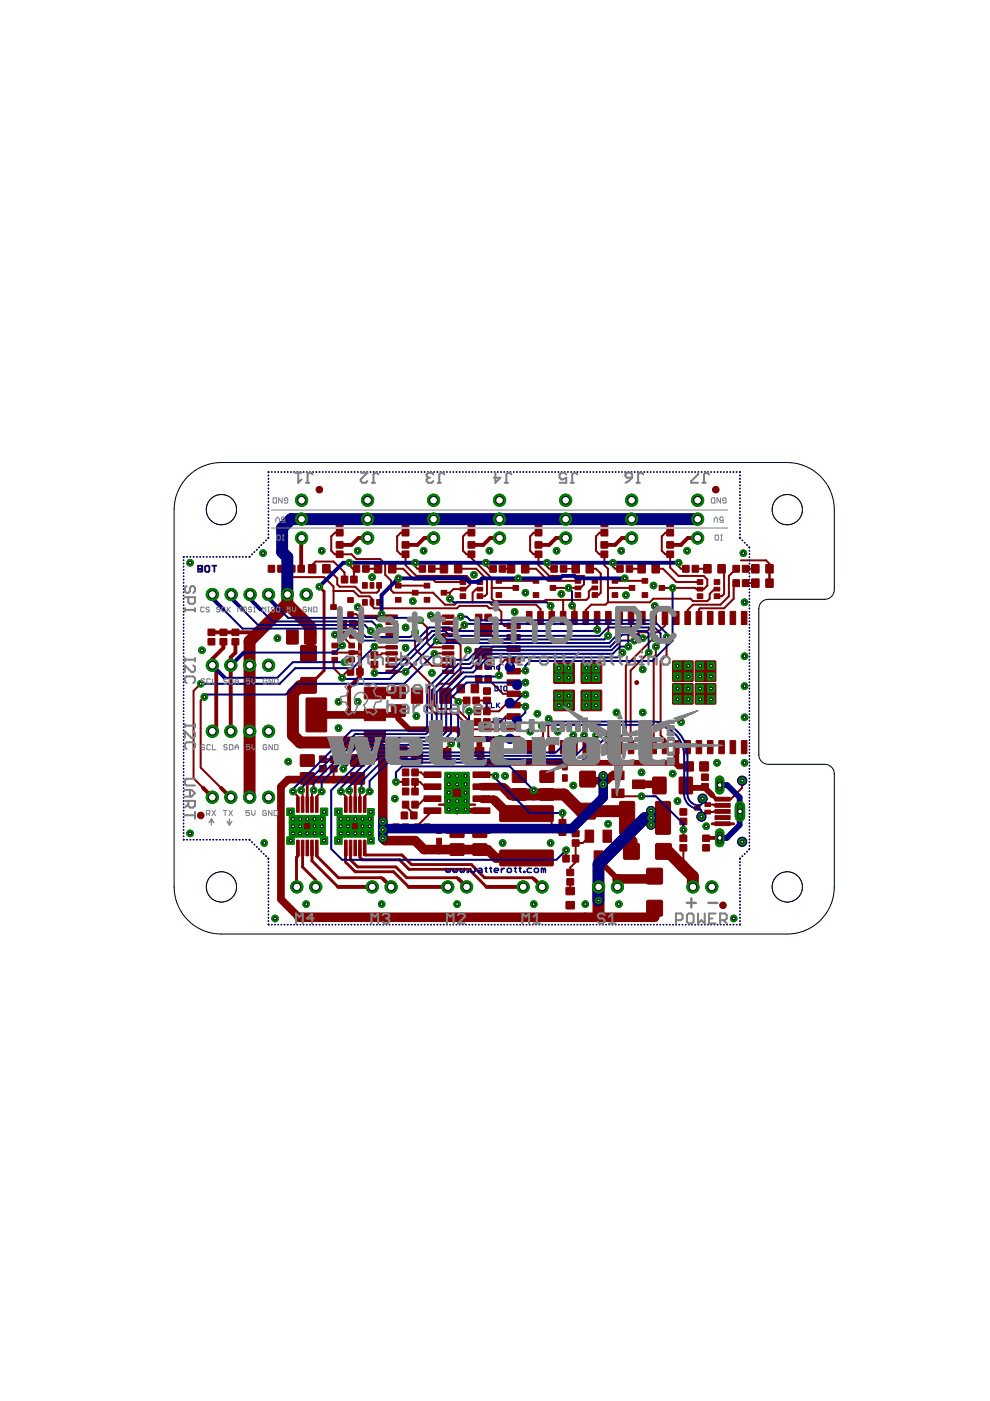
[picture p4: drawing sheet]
<svg xmlns="http://www.w3.org/2000/svg" width="210mm" height="297mm" viewBox="0 0 210 297" stroke-linecap="round" stroke-linejoin="round" font-family="sans-serif">
<g fill="none" stroke="#800000" stroke-width=".32">
<path d="M38.9 118.7v.1M38.9 119.4v.1M39 118.1h-.1M39.6 118.1h.1M40.3 118.1h.1M41 118.1h.1M41.7 118.1h.1M42.4 118.1h.1M43.1 118.1h.1M43.8 119.9h.4l.2 .2v.9l-.2 .2h-.4l-.3-.2v-.9zM43.8 118.1h.1M44.5 118.1h.1"/>
<path d="M45 119.9h.9M45.2 118.1h.1M45.5 119.9v1.3M45.9 118.1h.1M46.6 118.1h.1M47.3 118.1h.1M48 118.1h.1M48.7 118.1h.1M49.3 118.1h.1M50 118.1h.1M50.7 118.1h.1M51.4 118.1h.1"/>
<path d="M52.1 118.1h.1M53 118l-.2 .1M53.5 117.5l-.1 .1M54 117l-.1 .1M54.5 116.5l-.1 .1M54.9 116v.1M55.4 115.5v.1M55.9 115v.1M56.4 114.6h.1M56.9 100.8v.1M56.9 101.5v.1M56.9 102.2v.1"/>
<path d="M56.9 102.8v.1M56.9 103.5v.1M56.9 104.2v.1M56.9 104.9v.1M56.9 105.6v.1M56.9 106.3v.1M56.9 107v.1M56.9 107.7v.1M56.9 108.4v.1M56.9 109.1v.1M56.9 109.8v.1M56.9 110.5v.1"/>
<path d="M56.9 111.2v.1M56.9 111.9v.1M56.9 112.6v.1M56.9 113.3v.1M56.9 114v.1M57 100.1l-.1 .1M57.6 100.1h.1M58.3 100.1h.1M58.9 100.1h.1M59.6 100.1h.1M60.3 100.1h.1M61 100.1h.1"/>
<path d="M61.6 100.1h.1M62.3 100.1h.1M63 100.1h.1M63.7 100.1h.1M64.3 100.1h.1M65 100.1h.1M65.7 100.1h.1M66.4 100.1h.1M67 100.1h.1M67.7 100.1h.1M68.4 100.1h.1M69.1 100.1h.1"/>
<path d="M69.7 100.1h.1M70.4 100.1h.1M71.1 100.1h.1M71.8 100.1h.1M72.5 100.1h.1M73.1 100.1h.1M73.8 100.1h.1M74.5 100.1h.1M75.1 100.1h.1M75.8 100.1h.1M76.5 100.1h.1M77.2 100.1h.1"/>
<path d="M77.9 100.1h.1M78.5 100.1h.1M79.2 100.1h.1M79.9 100.1h.1M80.5 100.1h.1M81.2 100.1h.1M81.9 100.1h.1M82.6 100.1h.1M83.2 100.1h.1M83.9 100.1h.1M84.6 100.1h.1M85.3 100.1h.1"/>
<path d="M85.9 100.1h.1M86.6 100.1h.1M87.3 100.1h.1M88 100.1h.1M88.6 100.1h.1M89.3 100.1h.1M90 100.1h.1M90.7 100.1h.1M91.3 100.1h.1M92 100.1h.1M92.7 100.1h.1M93.4 100.1h.1"/>
<path d="M94 100.1h.1M94.7 100.1h.1M95.4 100.1h.1M96.1 100.1h.1M96.8 100.1h.1M97.4 100.1h.1M98.1 100.1h.1M98.8 100.1h.1M99.4 100.1h.1M100.1 100.1h.1M100.8 100.1h.1M101.5 100.1h.1"/>
<path d="M102.2 100.1h.1M102.8 100.1h.1M103.5 100.1h.1M104.2 100.1h.1M104.8 100.1h.1M105.5 100.1h.1M106.2 100.1h.1M106.9 100.1h.1M107.5 100.1h.1M108.2 100.1h.1M108.9 100.1h.1M109.6 100.1h.1"/>
<path d="M110.2 100.1h.1M110.9 100.1h.1M111.6 100.1h.1M112.3 100.1h.1M112.9 100.1h.1M113.6 100.1h.1M114.3 100.1h.1M115 100.1h.1M115.6 100.1h.1M116.3 100.1h.1M117 100.1h.1M117.7 100.1h.1"/>
<path d="M118.3 100.1h.1M119 100.1h.1M119.7 100.1h.1M120.4 100.1h.1M121.1 100.1h.1M121.7 100.1h.1M122.4 100.1h.1M123.1 100.1h.1M123.7 100.1h.1M124.4 100.1h.1M125.1 100.1h.1M125.8 100.1h.1"/>
<path d="M126.4 100.1h.1M127.1 100.1h.1M127.8 100.1h.1M128.5 100.1h.1M129.1 100.1h.1M129.8 100.1h.1M130.5 100.1h.1M131.2 100.1h.1M131.8 100.1h.1M132.5 100.1h.1M133.2 100.1h.1M133.9 100.1h.1"/>
<path d="M134.5 100.1h.1M135.2 100.1h.1M135.9 100.1h.1M136.6 100.1h.1M137.2 100.1h.1M137.9 100.1h.1M138.6 100.1h.1M139.3 100.1h.1M140 100.1h.1M140.6 100.1h.1M141.3 100.1h.1M142 100.1h.1"/>
<path d="M142.6 100.1h.1M143.3 100.1h.1M144 100.1h.1M144.7 100.1h.1M145.4 100.1h.1M146 100.1h.1M146.7 100.1h.1M147.4 100.1h.1M148 100.1h.1M148.7 100.1h.1M149.4 100.1h.1M150.1 100.1h.1"/>
<path d="M150.7 100.1h.1M151.4 100.1h.1M152.1 100.1h.1M152.8 100.1h.1M153.4 100.1h.1M154.1 100.1h.1M154.8 100.1h.1M155.5 100.1h.1M156.1 100.1h.1M156.8 100.1l.1 .1M156.9 100.8v.1M156.9 101.5v.1"/>
<path d="M156.9 102.2v.1M156.9 102.8v.1M156.9 103.5v.1M156.9 104.2v.1M156.9 104.9v.1M156.9 105.6v.1M156.9 106.3v.1M156.9 107v.1M156.9 107.7v.1M156.9 108.4v.1M156.9 109.1v.1M156.9 109.8v.1"/>
<path d="M156.9 110.5v.1M156.9 111.2v.1M156.9 111.9v.1M156.9 112.6v.1M156.9 113.3v.1M156.9 114l.1 .1M157.4 114.6h.1M157.9 115v.1M158.3 115.5l.1 .1M158.8 116l.1 .1M158.9 116.7v.1M158.9 117.4v.1"/>
<path d="M158.9 118.1v.1M158.9 118.8v.1M158.9 119.5h.1M38.9 120.1v.1M38.9 120.8v.1M38.9 121.5h.1M38.9 122.2h.1M38.9 122.8v.1M38.9 123.5v.1M38.9 124.2v.1M38.9 124.9h.1M38.9 125.5v.1"/>
<path d="M38.9 126.2v.1M38.9 126.9v.1M38.9 127.6v.1M38.9 128.3v.1M38.9 128.9v.1M38.9 129.6v.1M38.9 130.3v.1M38.9 131v.1M38.9 131.7v.1M38.9 132.4h.1M38.9 133v.1M38.9 133.7v.1"/>
<path d="M38.9 134.4v.1M38.9 135.1h.1M38.9 135.8h.1M38.9 136.4v.1M38.9 137.1v.1M38.9 137.8v.1M38.9 138.5v.1M38.9 139.2h.1M38.9 139.8v.1M42.9 120.8h-.6l-.3-.2v-.5l.3-.2h.6v1.3M119.5 120.6h2.6M158.9 120.1v.1"/>
<path d="M158.9 120.8v.1M158.9 121.5v.1M158.9 122.2v.1M158.9 122.9h.1M158.9 123.5v.1M158.9 124.2v.1M158.9 124.9v.1M158.9 125.6v.1M158.9 126.3h.1M158.9 126.9v.1M158.9 127.6v.1M158.9 128.3v.1"/>
<path d="M158.9 129v.1M158.9 129.7h.1M158.9 130.3v.1M158.9 131v.1M158.9 131.7v.1M158.9 132.4v.1M158.9 133.1h.1M158.9 133.7v.1M158.9 134.4v.1M158.9 135.1v.1M158.9 135.8h.1M158.9 136.5h.1"/>
<path d="M158.9 137.1v.1M158.9 137.8v.1M158.9 138.5v.1M158.9 139.2v.1M158.9 139.8v.1M38.9 140.5v.1M38.9 141.2v.1M38.9 141.9v.1M38.9 142.6h.1M38.9 143.3h.1M38.9 143.9v.1M38.9 144.6v.1"/>
<path d="M38.9 145.3v.1M38.9 146h.1M38.9 146.6v.1M38.9 147.3v.1M38.9 148v.1M38.9 148.7v.1M38.9 149.4v.1M38.9 150.1h.1M38.9 150.7v.1M38.9 151.4v.1M38.9 152.1v.1M38.9 152.8v.1"/>
<path d="M38.9 153.5h.1M38.9 154.1v.1M38.9 154.8v.1M38.9 155.5v.1M38.9 156.2v.1M38.9 156.9v.1M38.9 157.5v.1M38.9 158.2v.1M38.9 158.9v.1M38.9 159.6v.1M158.9 140.5v.1M158.9 141.2v.1"/>
<path d="M158.9 141.9v.1M158.9 142.6h.1M158.9 143.3h.1M158.9 143.9v.1M158.9 144.6v.1M158.9 145.3v.1M158.9 146h.1M158.9 146.6v.1M158.9 147.3v.1M158.9 148v.1M158.9 148.7v.1M158.9 149.4v.1"/>
<path d="M158.9 150.1h.1M158.9 150.7v.1M158.9 151.4v.1M158.9 152.1v.1M158.9 152.8h.1M158.9 153.5h.1M158.9 154.1v.1M158.9 154.8v.1M158.9 155.5v.1M158.9 156.2v.1M158.9 156.8v.1M158.9 157.5v.1"/>
<path d="M158.9 158.2v.1M158.9 158.9v.1M158.9 159.6h.1M38.9 178h.1M38.9 160.3h.1M38.9 161h.1M38.9 161.6v.1M38.9 162.3v.1M38.9 163v.1M38.9 163.7h.1M38.9 164.3v.1M38.9 165v.1"/>
<path d="M38.9 165.7v.1M38.9 166.4v.1M38.9 167.1v.1M38.9 167.7v.1M38.9 168.4v.1M38.9 169.1v.1M38.9 169.8v.1M38.9 170.5v.1M38.9 171.2h.1M38.9 171.8v.1M38.9 172.5v.1M38.9 173.2v.1"/>
<path d="M38.9 173.9h.1M38.9 174.6h.1M38.9 175.2v.1M38.9 175.9v.1M38.9 176.6v.1M38.9 177.3v.1M39.6 178h.1M40.3 178h.1M41 178h.1M41.7 178h.1M42.4 178h.1M43.1 178h.1"/>
<path d="M43.8 178h.1M44.5 178h.1M45.2 178h.1M45.9 178h.1M46.6 178h.1M47.3 178h.1M48 178h.1M48.7 178h.1M49.3 178h.1M50 178h.1M50.7 178h.1M51.4 178h.1"/>
<path d="M52.1 178h.1M52.8 178l.2 .1M53.4 178.5l.1 .1M53.9 179l.1 .1M54.4 179.5l.1 .1M158.9 160.3h.1M158.9 160.9v.1M158.9 161.6v.1M158.9 162.3v.1M158.9 163h.1M158.9 163.6v.1M158.9 164.3v.1"/>
<path d="M158.9 165v.1M158.9 165.7v.1M158.9 166.4v.1M158.9 167v.1M158.9 167.7v.1M158.9 168.4v.1M158.9 169.1v.1M158.9 169.8h.1M158.9 170.4v.1M158.9 171.1v.1M158.9 171.8v.1M158.9 172.5v.1"/>
<path d="M158.9 173.2h.1M158.9 173.8v.1M158.9 174.5v.1M158.9 175.2v.1M158.9 175.9v.1M158.9 176.6h.1M158.9 177.2v.1M158.9 177.9v.1M158.9 178.6v.1M158.9 179.3v.1M158.9 180l-.1 .1M54.9 180v.1"/>
<path d="M55.4 180.5v.1M55.9 181v.1M56.4 181.5h.1M56.9 182v.1M56.9 195.9l.1 .1M56.9 182.7v.1M56.9 183.4v.1M56.9 184.1v.1M56.9 184.8v.1M56.9 185.5v.1M56.9 186.2v.1M56.9 186.9v.1"/>
<path d="M56.9 187.6v.1M56.9 188.3v.1M56.9 189v.1M56.9 189.7v.1M56.9 190.4v.1M56.9 191.1v.1M56.9 191.8v.1M56.9 192.5v.1M56.9 193.2v.1M56.9 193.9v.1M56.9 194.5v.1M56.9 195.2v.1"/>
<path d="M57.6 196h.1M58.3 196h.1M58.9 196h.1M59.6 196h.1M60.3 196h.1M61 196h.1M61.6 196h.1M62.3 196h.1M63 196h.1M63.7 196h.1M64.3 196h.1M65 196h.1"/>
<path d="M65.7 196h.1M66.4 196h.1M67 196h.1M67.7 196h.1M68.4 196h.1M69.1 196h.1M69.7 196h.1M70.4 196h.1M71.1 196h.1M71.8 196h.1M72.5 196h.1M73.1 196h.1"/>
<path d="M73.8 196h.1M74.5 196h.1M75.1 196h.1M75.8 196h.1M76.5 196h.1M77.2 196h.1M77.9 196h.1M78.5 196h.1M79.2 196h.1M79.9 196h.1M80.5 196h.1M81.2 196h.1"/>
<path d="M81.9 196h.1M82.6 196h.1M83.2 196h.1M83.9 196h.1M84.6 196h.1M85.3 196h.1M85.9 196h.1M86.6 196h.1M87.3 196h.1M88 196h.1M88.6 196h.1M89.3 196h.1"/>
<path d="M90 196h.1M90.7 196h.1M91.3 196h.1M92 196h.1M92.7 196h.1M93.4 196h.1M94 196h.1M94.7 196h.1M95.4 196h.1M96.1 196h.1M96.8 196h.1M97.4 196h.1"/>
<path d="M98.1 196h.1M98.8 196h.1M99.4 196h.1M100.1 196h.1M100.8 196h.1M101.5 196h.1M102.2 196h.1M102.8 196h.1M103.5 196h.1M104.2 196h.1M104.8 196h.1M105.5 196h.1"/>
<path d="M106.2 196h.1M106.9 196h.1M107.5 196h.1M108.2 196h.1M108.9 196h.1M109.6 196h.1M110.2 196h.1M110.9 196h.1M111.6 196h.1M112.3 196h.1M112.9 196h.1M113.6 196h.1"/>
<path d="M114.3 196h.1M115 196h.1M115.6 196h.1M116.3 196h.1M117 196h.1M117.7 196h.1M118.3 196h.1M119 196h.1M119.7 196h.1M120.4 196h.1M121.1 196h.1M121.7 196h.1"/>
<path d="M122.4 196h.1M123.1 196h.1M123.7 196h.1M124.4 196h.1M125.1 196h.1M125.8 196h.1M126.4 196h.1M127.1 196h.1M127.8 196h.1M128.5 196h.1M129.1 196h.1M129.8 196h.1"/>
<path d="M130.5 196h.1M131.2 196h.1M131.8 196h.1M132.5 196h.1M133.2 196h.1M133.9 196h.1M134.5 196h.1M135.2 196h.1M135.9 196h.1M136.6 196h.1M137.2 196h.1M137.9 196h.1"/>
<path d="M138.6 196h.1M139.3 196h.1M140 196h.1M140.6 196h.1M141.3 196h.1M142 196h.1M142.6 196h.1M143.3 196h.1M144 196h.1M144.7 196h.1M145.4 196h.1M146 196h.1"/>
<path d="M146.7 196h.1M147.4 196h.1M148 196h.1M148.7 196h.1M149.4 196h.1M150.1 196h.1M150.7 196h.1M151.4 196h.1M152.1 196h.1M152.8 196h.1M153.4 196h.1M154.1 196h.1"/>
<path d="M154.8 196h.1M155.5 196h.1M156.1 196h.1M156.9 195.9l-.1 .1M156.9 182.7v.1M156.9 183.4v.1M156.9 184.1v.1M156.9 184.8v.1M156.9 185.5v.1M156.9 186.2v.1M156.9 186.9v.1M156.9 187.6v.1"/>
<path d="M156.9 188.3v.1M156.9 189v.1M156.9 189.7v.1M156.9 190.4v.1M156.9 191.1v.1M156.9 191.8v.1M156.9 192.5v.1M156.9 193.2v.1M156.9 193.9v.1M156.9 194.5v.1M156.9 195.2v.1M157 182l-.1 .1"/>
<path d="M157.4 181.5h.1M157.9 181v.1M158.4 180.5l-.1 .1"/>
</g>
<g fill="#800000" stroke="#800000" stroke-width=".21">
<path d="M149 179.1h1.4v1.3h-1.4z" fill-rule="evenodd"/>
<path d="M149 177.1h1.4v1.3h-1.4z" fill-rule="evenodd"/>
<path d="M119.4 181.3h1.3v1.4h-1.3z" fill-rule="evenodd"/>
<path d="M121.4 181.3h1.3v1.4h-1.3z" fill-rule="evenodd"/>
<path d="M121.3 176.1h1.4v1.3h-1.4z" fill-rule="evenodd"/>
<path d="M121.3 178.1h1.4v1.3h-1.4z" fill-rule="evenodd"/>
<path d="M146.8 119.9h1.3v1.4h-1.3z" fill-rule="evenodd"/>
<path d="M144.8 119.9h1.3v1.4h-1.3z" fill-rule="evenodd"/>
<path d="M152.2 119.7h1.5v1.8h-1.5z" fill-rule="evenodd"/>
<path d="M149.2 119.7h1.5v1.8h-1.5z" fill-rule="evenodd"/>
<path d="M141.4 114.9h1.4v1.3h-1.4z" fill-rule="evenodd"/>
<path d="M141.4 116.9h1.4v1.3h-1.4z" fill-rule="evenodd"/>
<path d="M126 180.4h1.8v2.6h-1.8z" fill-rule="evenodd"/>
<path d="M127.9 176h1.7v2.6h-1.7z" fill-rule="evenodd"/>
<path d="M124.1 176h1.8v2.6h-1.8z" fill-rule="evenodd"/>
<path d="M157.2 157l1.2 .1-.1 2.7-1.1-.1z" fill-rule="evenodd"/>
<path d="M154.8 157l1.2 .1-.1 2.7-1.1-.1z" fill-rule="evenodd"/>
<path d="M152.4 157l1.2 .1v2.7l-1.2-.1z" fill-rule="evenodd"/>
<path d="M150 157l1.2 .1-.1 2.7-1.1-.1z" fill-rule="evenodd"/>
<path d="M147.6 157l1.2 .1-.1 2.7-1.1-.1z" fill-rule="evenodd"/>
<path d="M145.2 157l1.2 .1v2.7l-1.2-.1z" fill-rule="evenodd"/>
<path d="M142.8 157l1.2 .1-.1 2.7-1.1-.1z" fill-rule="evenodd"/>
<path d="M140.4 157l1.2 .1-.1 2.7-1.1-.1z" fill-rule="evenodd"/>
<path d="M138 157l1.2 .1v2.7l-1.2-.1z" fill-rule="evenodd"/>
<path d="M135.6 157l1.2 .1-.1 2.7-1.1-.1z" fill-rule="evenodd"/>
<path d="M133.2 157l1.2 .1v2.7l-1.2-.1z" fill-rule="evenodd"/>
<path d="M130.8 157l1.2 .1-.1 2.7-1.1-.1z" fill-rule="evenodd"/>
<path d="M128.4 157l1.2 .1-.1 2.7-1.1-.1z" fill-rule="evenodd"/>
<path d="M126 157l1.2 .1v2.7l-1.2-.1z" fill-rule="evenodd"/>
<path d="M123.6 157l1.2 .1-.1 2.7-1.1-.1z" fill-rule="evenodd"/>
<path d="M121.2 157l1.2 .1v2.7l-1.2-.1z" fill-rule="evenodd"/>
<path d="M118.8 157l1.2 .1v2.7l-1.2-.1z" fill-rule="evenodd"/>
<path d="M116.4 157l1.2 .1-.1 2.7-1.1-.1z" fill-rule="evenodd"/>
<path d="M114 157l1.2 .1v2.7l-1.2-.1z" fill-rule="evenodd"/>
<path d="M111.6 157l1.2 .1v2.7l-1.2-.1z" fill-rule="evenodd"/>
<path d="M107.5 156.2l2.7-.1 .1 1.2h-2.7z" fill-rule="evenodd"/>
<path d="M107.5 153.7h2.7l.1 1.2h-2.7z" fill-rule="evenodd"/>
<path d="M107.5 151.4l2.7-.1 .1 1.2h-2.7z" fill-rule="evenodd"/>
<path d="M107.5 148.9h2.7l.1 1.2h-2.7z" fill-rule="evenodd"/>
<path d="M107.5 146.6l2.7-.1 .1 1.2h-2.7z" fill-rule="evenodd"/>
<path d="M107.5 144.2l2.7-.1 .1 1.2h-2.7z" fill-rule="evenodd"/>
<path d="M107.5 141.7h2.7l.1 1.2h-2.7z" fill-rule="evenodd"/>
<path d="M107.5 139.4l2.7-.1 .1 1.2h-2.7z" fill-rule="evenodd"/>
<path d="M107.5 137l2.7-.1 .1 1.2h-2.7z" fill-rule="evenodd"/>
<path d="M107.5 134.5h2.7l.1 1.2h-2.7z" fill-rule="evenodd"/>
<path d="M107.5 132.2l2.7-.1 .1 1.2h-2.7z" fill-rule="evenodd"/>
<path d="M111.6 129.7h1.2v2.7l-1.2-.1z" fill-rule="evenodd"/>
<path d="M114 129.7h1.2v2.7l-1.2-.1z" fill-rule="evenodd"/>
<path d="M116.4 129.7h1.2l-.1 2.7-1.1-.1z" fill-rule="evenodd"/>
<path d="M118.8 129.7h1.2v2.7l-1.2-.1z" fill-rule="evenodd"/>
<path d="M121.2 129.7h1.2v2.7l-1.2-.1z" fill-rule="evenodd"/>
<path d="M123.6 129.7h1.2l-.1 2.7-1.1-.1z" fill-rule="evenodd"/>
<path d="M126 129.7h1.2v2.7l-1.2-.1z" fill-rule="evenodd"/>
<path d="M128.4 129.7h1.2l-.1 2.7-1.1-.1z" fill-rule="evenodd"/>
<path d="M130.8 129.7h1.2l-.1 2.7-1.1-.1z" fill-rule="evenodd"/>
<path d="M133.2 129.7h1.2v2.7l-1.2-.1z" fill-rule="evenodd"/>
<path d="M135.6 129.7h1.2l-.1 2.7-1.1-.1z" fill-rule="evenodd"/>
<path d="M138 129.7h1.2v2.7l-1.2-.1z" fill-rule="evenodd"/>
<path d="M140.4 129.7h1.2l-.1 2.7-1.1-.1z" fill-rule="evenodd"/>
<path d="M142.8 129.7h1.2l-.1 2.7-1.1-.1z" fill-rule="evenodd"/>
<path d="M145.2 129.7h1.2v2.7l-1.2-.1z" fill-rule="evenodd"/>
<path d="M147.6 129.7h1.2l-.1 2.7-1.1-.1z" fill-rule="evenodd"/>
<path d="M150 129.7h1.2l-.1 2.7-1.1-.1z" fill-rule="evenodd"/>
<path d="M152.4 129.7h1.2v2.7l-1.2-.1z" fill-rule="evenodd"/>
<path d="M154.8 129.7h1.2l-.1 2.7-1.1-.1z" fill-rule="evenodd"/>
<path d="M157.2 129.7h1.2l-.1 2.7-1.1-.1z" fill-rule="evenodd"/>
<path d="M147.4 145h4.3v4.2h-4.3z" fill-rule="evenodd"/>
<path d="M147.4 140.2h4.3v4.2h-4.3z" fill-rule="evenodd"/>
<path d="M142.6 145h4.3v4.2h-4.3z" fill-rule="evenodd"/>
<path d="M142.6 140.2h4.3v4.2h-4.3z" fill-rule="evenodd"/>
<path d="M123.3 146.4h4.2v4.2h-4.2z" fill-rule="evenodd"/>
<path d="M123.3 140.6h4.2v4.2h-4.2z" fill-rule="evenodd"/>
<path d="M117.5 146.4h4.2v4.2h-4.2z" fill-rule="evenodd"/>
<path d="M117.5 140.6h4.2v4.2h-4.2z" fill-rule="evenodd"/>
<path d="M77.3 145.7h4.4v2.4h-4.4z" fill-rule="evenodd"/>
<path d="M77.3 150.4h4.4v2.4h-4.4z" fill-rule="evenodd"/>
<path d="M77.3 155h4.4v2.4h-4.4z" fill-rule="evenodd"/>
<path d="M64.9 148h4.3v7.1h-4.3z" fill-rule="evenodd"/>
<path d="M93.8 130.4h2.4v.6l-2.3 .1z" fill-rule="evenodd"/>
<path d="M93.8 131.7h2.4v.6l-2.3 .1z" fill-rule="evenodd"/>
<path d="M93.8 133h2.4v.6l-2.3 .1z" fill-rule="evenodd"/>
<path d="M93.8 134.3h2.4v.6l-2.3 .1z" fill-rule="evenodd"/>
<path d="M93.8 135.6h2.4v.6l-2.3 .1z" fill-rule="evenodd"/>
<path d="M93.8 136.9h2.4v.6l-2.3 .1z" fill-rule="evenodd"/>
<path d="M93.8 138.2h2.4v.6l-2.3 .1z" fill-rule="evenodd"/>
<path d="M93.8 139.5h2.4v.6l-2.3 .1z" fill-rule="evenodd"/>
<path d="M93.8 140.8h2.4v.6l-2.3 .1z" fill-rule="evenodd"/>
<path d="M93.8 142.1h2.4v.6l-2.3 .1z" fill-rule="evenodd"/>
<path d="M81.8 142.1h2.4v.6l-2.3 .1z" fill-rule="evenodd"/>
<path d="M81.8 140.8h2.4v.6l-2.3 .1z" fill-rule="evenodd"/>
<path d="M81.8 139.5h2.4v.6l-2.3 .1z" fill-rule="evenodd"/>
<path d="M81.8 138.2h2.4v.6l-2.3 .1z" fill-rule="evenodd"/>
<path d="M81.8 136.9h2.4v.6l-2.3 .1z" fill-rule="evenodd"/>
<path d="M81.8 135.6h2.4v.6l-2.3 .1z" fill-rule="evenodd"/>
<path d="M81.8 134.3h2.4v.6l-2.3 .1z" fill-rule="evenodd"/>
<path d="M81.8 133h2.4v.6l-2.3 .1z" fill-rule="evenodd"/>
<path d="M81.8 131.7h2.4v.6l-2.3 .1z" fill-rule="evenodd"/>
<path d="M81.8 130.4h2.4v.6l-2.3 .1z" fill-rule="evenodd"/>
<path d="M144.1 164.8l2.5-.1 .2 .2 .1 3.2-.2 .2h-2.4l-.3-.1v-3.2z" fill-rule="evenodd"/>
<path d="M138.5 164.8l2.5-.1 .2 .2v3.2l-.1 .2h-2.4l-.3-.1v-3.2z" fill-rule="evenodd"/>
<path d="M134.1 165.4h2.6v1.8h-2.6z" fill-rule="evenodd"/>
<path d="M129.8 163.5h2.5v1.8h-2.5z" fill-rule="evenodd"/>
<path d="M129.8 167.3h2.5v1.8h-2.5z" fill-rule="evenodd"/>
<path d="M144.2 171.5h1.4v1.3h-1.4z" fill-rule="evenodd"/>
<path d="M144.2 173.5h1.4v1.3h-1.4z" fill-rule="evenodd"/>
<path d="M144.2 177.1h1.4v1.3h-1.4z" fill-rule="evenodd"/>
<path d="M144.2 179.1h1.4v1.3h-1.4z" fill-rule="evenodd"/>
<path d="M151.6 169h3.2v.8h-3.2z" fill-rule="evenodd"/>
<path d="M151.6 170.4l3.2-.1v.8l-3.2 .1z" fill-rule="evenodd"/>
<path d="M151.6 171.7l3.2-.1v.8h-3.2z" fill-rule="evenodd"/>
<path d="M151.6 172.9h3.2v.8h-3.2z" fill-rule="evenodd"/>
<path d="M151.6 174.3l3.2-.1v.8h-3.2z" fill-rule="evenodd"/>
<path d="M78.7 140.2h1.4v1.3h-1.4z" fill-rule="evenodd"/>
<path d="M78.7 138.2h1.4v1.4h-1.4z" fill-rule="evenodd"/>
<path d="M102.6 152.4h1.3v1.4h-1.3z" fill-rule="evenodd"/>
<path d="M100.6 152.4h1.3v1.4h-1.3z" fill-rule="evenodd"/>
<path d="M63.7 163.9h2.9v2.3h-2.9z" fill-rule="evenodd"/>
<path d="M63.7 160.1h2.9v2.3h-2.9z" fill-rule="evenodd"/>
<path d="M74.4 163.9h2.9v2.3h-2.9z" fill-rule="evenodd"/>
<path d="M74.4 160.1h2.9v2.3h-2.9z" fill-rule="evenodd"/>
<path d="M141.4 110.3h1.4v1.3h-1.4z" fill-rule="evenodd"/>
<path d="M141.4 112.3h1.4v1.3h-1.4z" fill-rule="evenodd"/>
<path d="M74 136.4h1.1v1h-1.1z" fill-rule="evenodd"/>
<path d="M74 138h1.2v.8h-1.2z" fill-rule="evenodd"/>
<path d="M74 139.4h1.1v1h-1.1z" fill-rule="evenodd"/>
<path d="M70.4 139.4h1.2v1h-1.2z" fill-rule="evenodd"/>
<path d="M70.4 138h1.2v.8h-1.2z" fill-rule="evenodd"/>
<path d="M70.4 136.4h1.2v1h-1.2z" fill-rule="evenodd"/>
<path d="M73.7 141.7h1.3v1.4h-1.3z" fill-rule="evenodd"/>
<path d="M75.6 141.7h1.4v1.4h-1.4z" fill-rule="evenodd"/>
<path d="M46.7 135.4h1.4v1.3h-1.4z" fill-rule="evenodd"/>
<path d="M46.7 133.4h1.4v1.3h-1.4z" fill-rule="evenodd"/>
<path d="M72.1 133.9h1.3v1.4h-1.3z" fill-rule="evenodd"/>
<path d="M74.1 133.9h1.3v1.4h-1.3z" fill-rule="evenodd"/>
<path d="M49.2 135.4h1.4v1.3h-1.4z" fill-rule="evenodd"/>
<path d="M49.2 133.4h1.4v1.3h-1.4z" fill-rule="evenodd"/>
<path d="M132.8 119.9h1.3v1.4h-1.3z" fill-rule="evenodd"/>
<path d="M130.8 119.9h1.3v1.4h-1.3z" fill-rule="evenodd"/>
<path d="M138.3 119.7h1.5v1.8h-1.5z" fill-rule="evenodd"/>
<path d="M135.3 119.7h1.5v1.8h-1.5z" fill-rule="evenodd"/>
<path d="M127.4 114.9h1.4v1.3h-1.4z" fill-rule="evenodd"/>
<path d="M127.4 116.9h1.4v1.3h-1.4z" fill-rule="evenodd"/>
<path d="M127.4 110.3h1.4v1.3h-1.4z" fill-rule="evenodd"/>
<path d="M127.4 112.3h1.4v1.3h-1.4z" fill-rule="evenodd"/>
<path d="M151.4 122.9h1.2v1h-1.2z" fill-rule="evenodd"/>
<path d="M151.4 124.5h1.2v.8h-1.2z" fill-rule="evenodd"/>
<path d="M151.4 125.9h1.2v1h-1.2z" fill-rule="evenodd"/>
<path d="M147.8 125.9h1.2v1h-1.2z" fill-rule="evenodd"/>
<path d="M147.8 124.5h1.2v.8h-1.2z" fill-rule="evenodd"/>
<path d="M147.8 122.9h1.2v1h-1.2z" fill-rule="evenodd"/>
<path d="M118.8 119.9h1.3v1.4h-1.3z" fill-rule="evenodd"/>
<path d="M116.8 119.9h1.3v1.4h-1.3z" fill-rule="evenodd"/>
<path d="M124.3 119.7h1.5v1.8h-1.5z" fill-rule="evenodd"/>
<path d="M121.3 119.7h1.5v1.8h-1.5z" fill-rule="evenodd"/>
<path d="M113.5 114.9h1.4v1.3h-1.4z" fill-rule="evenodd"/>
<path d="M113.5 116.9h1.4v1.3h-1.4z" fill-rule="evenodd"/>
<path d="M113.5 110.3h1.4v1.3h-1.4z" fill-rule="evenodd"/>
<path d="M113.5 112.3h1.4v1.3h-1.4z" fill-rule="evenodd"/>
<path d="M105.9 119.9h1.3v1.4h-1.3z" fill-rule="evenodd"/>
<path d="M103.9 119.9h1.3v1.4h-1.3z" fill-rule="evenodd"/>
<path d="M110.6 119.7h1.5v1.8h-1.5z" fill-rule="evenodd"/>
<path d="M107.6 119.7h1.5v1.8h-1.5z" fill-rule="evenodd"/>
<path d="M99.2 114.9h1.5v1.3h-1.5z" fill-rule="evenodd"/>
<path d="M99.2 116.9h1.5v1.3h-1.5z" fill-rule="evenodd"/>
<path d="M99.2 110.3h1.5v1.3h-1.5z" fill-rule="evenodd"/>
<path d="M99.2 112.3h1.5v1.3h-1.5z" fill-rule="evenodd"/>
<path d="M125.6 122.7h1.1v.9h-1.1z" fill-rule="evenodd"/>
<path d="M125.5 124.3h1.2v.7h-1.2z" fill-rule="evenodd"/>
<path d="M125.6 125.7h1.1v.9h-1.1z" fill-rule="evenodd"/>
<path d="M122 125.7h1.1v.9h-1.1z" fill-rule="evenodd"/>
<path d="M122 124.3h1.1v.7h-1.1z" fill-rule="evenodd"/>
<path d="M122 122.7h1.1v.9h-1.1z" fill-rule="evenodd"/>
<path d="M90.9 119.9h1.3v1.4h-1.3z" fill-rule="evenodd"/>
<path d="M88.9 119.9h1.3v1.4h-1.3z" fill-rule="evenodd"/>
<path d="M96.4 119.7h1.5v1.8h-1.5z" fill-rule="evenodd"/>
<path d="M93.4 119.7h1.5v1.8h-1.5z" fill-rule="evenodd"/>
<path d="M85.3 114.9h1.4v1.3h-1.4z" fill-rule="evenodd"/>
<path d="M85.3 116.9h1.4v1.3h-1.4z" fill-rule="evenodd"/>
<path d="M85.3 110.3h1.4v1.3h-1.4z" fill-rule="evenodd"/>
<path d="M85.3 112.3h1.4v1.3h-1.4z" fill-rule="evenodd"/>
<path d="M76.9 119.9h1.3v1.4h-1.3z" fill-rule="evenodd"/>
<path d="M74.9 119.9h1.3v1.4h-1.3z" fill-rule="evenodd"/>
<path d="M82.4 119.7h1.5v1.8h-1.5z" fill-rule="evenodd"/>
<path d="M79.4 119.7h1.5v1.8h-1.5z" fill-rule="evenodd"/>
<path d="M71.3 114.9h1.4v1.3h-1.4z" fill-rule="evenodd"/>
<path d="M71.3 116.9h1.4v1.3h-1.4z" fill-rule="evenodd"/>
<path d="M71.3 110.3h1.4v1.3h-1.4z" fill-rule="evenodd"/>
<path d="M71.3 112.3h1.4v1.3h-1.4z" fill-rule="evenodd"/>
<path d="M101.2 122.9h1.1v1h-1.1z" fill-rule="evenodd"/>
<path d="M101.2 124.5h1.1v.8h-1.1z" fill-rule="evenodd"/>
<path d="M101.2 125.9h1.1v1h-1.1z" fill-rule="evenodd"/>
<path d="M97.6 125.9h1.1v1h-1.1z" fill-rule="evenodd"/>
<path d="M97.6 124.5h1.1v.8h-1.1z" fill-rule="evenodd"/>
<path d="M97.6 122.9h1.1v1h-1.1z" fill-rule="evenodd"/>
<path d="M72.4 122.2h1.3v1.4h-1.3z" fill-rule="evenodd"/>
<path d="M74.4 122.2h1.3v1.4h-1.3z" fill-rule="evenodd"/>
<path d="M68.4 119.7h1.6v1.8h-1.6z" fill-rule="evenodd"/>
<path d="M65.4 119.7h1.5v1.8h-1.5z" fill-rule="evenodd"/>
<path d="M63.2 119.9h1.3v1.4h-1.3z" fill-rule="evenodd"/>
<path d="M61.2 119.9h1.3v1.4h-1.3z" fill-rule="evenodd"/>
<path d="M56.9 119.9h1.3v1.4h-1.3z" fill-rule="evenodd"/>
<path d="M58.9 119.9h1.3v1.4h-1.3z" fill-rule="evenodd"/>
<path d="M79.9 127.1h1v1.2h-1z" fill-rule="evenodd"/>
<path d="M78.5 127.1h.8v1.2h-.8z" fill-rule="evenodd"/>
<path d="M76.9 127.1h1v1.2h-1z" fill-rule="evenodd"/>
<path d="M76.9 123.5h1v1.2h-1z" fill-rule="evenodd"/>
<path d="M78.5 123.5h.8v1.2h-.8z" fill-rule="evenodd"/>
<path d="M79.9 123.5h1v1.2h-1z" fill-rule="evenodd"/>
<path d="M67.8 160.3h1.4v1.3h-1.4z" fill-rule="evenodd"/>
<path d="M67.8 162.3h1.4v1.3h-1.4z" fill-rule="evenodd"/>
<path d="M70 162.3h1.4v1.3h-1.4z" fill-rule="evenodd"/>
<path d="M70 160.3h1.4v1.3h-1.4z" fill-rule="evenodd"/>
<path d="M131.4 170.1l.3-.2h2.6l.2 .2 .1 6.5-.2 .2-2.7 .1-.3-.2z" fill-rule="evenodd"/>
<path d="M139 170.1l.3-.2h2.6l.2 .2 .1 6.5-.2 .2-2.7 .1-.3-.2z" fill-rule="evenodd"/>
<path d="M103.9 158.5h1.8v1.9h-1.8z" fill-rule="evenodd"/>
<path d="M100.7 158.5h1.8v1.9h-1.8z" fill-rule="evenodd"/>
<path d="M148.4 161.6h1.8v1.8h-1.8z" fill-rule="evenodd"/>
<path d="M145.2 161.6h1.8v1.8h-1.8z" fill-rule="evenodd"/>
<path d="M85.3 163.1h1.4v1.4h-1.4z" fill-rule="evenodd"/>
<path d="M87.3 163.1h1.3v1.4h-1.3z" fill-rule="evenodd"/>
<path d="M85.1 172.2h1.3v1.4h-1.3z" fill-rule="evenodd"/>
<path d="M87.1 172.2h1.3v1.4h-1.3z" fill-rule="evenodd"/>
<path d="M118.6 175.8h1.4v1.3h-1.4z" fill-rule="evenodd"/>
<path d="M118.6 173.8h1.4v1.3h-1.4z" fill-rule="evenodd"/>
<path d="M108.7 163.5h2.8v2.3h-2.8z" fill-rule="evenodd"/>
<path d="M108.7 167.3h2.8v2.3h-2.8z" fill-rule="evenodd"/>
<path d="M100.3 175.2h2.9v2.3h-2.9z" fill-rule="evenodd"/>
<path d="M100.3 179h2.9v2.3h-2.9z" fill-rule="evenodd"/>
<path d="M95.5 175.2h2.8v2.3h-2.8z" fill-rule="evenodd"/>
<path d="M95.5 179h2.8v2.3h-2.8z" fill-rule="evenodd"/>
<path d="M85.3 174.7h1.3v1.4h-1.3z" fill-rule="evenodd"/>
<path d="M83.3 174.7h1.3v1.4h-1.3z" fill-rule="evenodd"/>
<path d="M89.9 174.7h1.3v1.4h-1.3z" fill-rule="evenodd"/>
<path d="M87.9 174.7h1.3v1.4h-1.3z" fill-rule="evenodd"/>
<path d="M85.3 169.9h1.4v1.4h-1.4z" fill-rule="evenodd"/>
<path d="M87.3 169.9h1.3v1.4h-1.3z" fill-rule="evenodd"/>
<path d="M87.3 165.1h1.3v1.4h-1.3z" fill-rule="evenodd"/>
<path d="M85.3 165.1h1.4v1.4h-1.4z" fill-rule="evenodd"/>
<path d="M83.9 158.3h2.4v2.8h-2.4z" fill-rule="evenodd"/>
<path d="M80.1 158.3h2.4v2.8h-2.4z" fill-rule="evenodd"/>
<path d="M83 145.7h2.9v2.4h-2.9z" fill-rule="evenodd"/>
<path d="M83 149.5h2.9v2.3h-2.9z" fill-rule="evenodd"/>
<path d="M100.6 150.1h1.3v1.4h-1.3z" fill-rule="evenodd"/>
<path d="M102.6 150.1h1.3v1.4h-1.3z" fill-rule="evenodd"/>
<path d="M100.8 140.5h1.4v1.4h-1.4z" fill-rule="evenodd"/>
<path d="M102.8 140.5h1.3v1.4h-1.3z" fill-rule="evenodd"/>
<path d="M100.8 130.3h1.4v1.4h-1.4z" fill-rule="evenodd"/>
<path d="M102.8 130.3h1.3v1.4h-1.3z" fill-rule="evenodd"/>
<path d="M102.5 145.9h1.5v1.3h-1.5z" fill-rule="evenodd"/>
<path d="M102.5 147.8h1.5v1.4h-1.5z" fill-rule="evenodd"/>
<path d="M100.3 166.2h3.5l.1 1.1-.1 .1h-3.4z" fill-rule="evenodd"/>
<path d="M89.9 166.2h3.5l.1 1.1-.1 .1h-3.4z" fill-rule="evenodd"/>
<path d="M100.3 163.7h3.5l.1 1-.1 .1h-3.4z" fill-rule="evenodd"/>
<path d="M100.3 168.8l3.5-.1 .1 1.1-.1 .1h-3.4z" fill-rule="evenodd"/>
<path d="M100.3 171.3h3.5l.1 1-.1 .2h-3.4z" fill-rule="evenodd"/>
<path d="M89.9 163.7h3.5l.1 1-.1 .1h-3.4z" fill-rule="evenodd"/>
<path d="M89.9 168.8l3.5-.1 .1 1.1-.1 .1h-3.4z" fill-rule="evenodd"/>
<path d="M89.9 171.3h3.5l.1 1-.1 .2h-3.4z" fill-rule="evenodd"/>
<path d="M94.4 164.6h5v6.9h-5z" fill-rule="evenodd"/>
<path d="M162.4 119.7h1.5v1.8h-1.5z" fill-rule="evenodd"/>
<path d="M159.4 119.7h1.5v1.8h-1.5z" fill-rule="evenodd"/>
<path d="M162.4 122.8h1.5v1.7h-1.5z" fill-rule="evenodd"/>
<path d="M159.4 122.8h1.5v1.7h-1.5z" fill-rule="evenodd"/>
<path d="M155.4 119.9h1.3v1.4h-1.3z" fill-rule="evenodd"/>
<path d="M157.4 119.9h1.3v1.4h-1.3z" fill-rule="evenodd"/>
<path d="M155.4 122.9h1.3v1.4h-1.3z" fill-rule="evenodd"/>
<path d="M157.4 122.9h1.3v1.4h-1.3z" fill-rule="evenodd"/>
<path d="M106.1 170.9l10.9-.1 .3 .4v2.8l-.3 .2h-10.8l-.3-.3v-2.7z" fill-rule="evenodd"/>
<path d="M106.1 180.3l10.9-.1 .3 .4v2.8l-.3 .2h-10.8l-.3-.3v-2.7z" fill-rule="evenodd"/>
<path d="M149.5 170.2h1.1v.8h-1.1z" fill-rule="evenodd"/>
<path d="M149.5 171.8h1.1v.8h-1.1z" fill-rule="evenodd"/>
<path d="M147.3 171h1.1v.8h-1.1z" fill-rule="evenodd"/>
<path d="M136.2 125.7h1.1v.9h-1.1z" fill-rule="evenodd"/>
<path d="M136.2 122.7h1.1v.9h-1.1z" fill-rule="evenodd"/>
<path d="M139.8 124.2h1.1v.9h-1.1z" fill-rule="evenodd"/>
<path d="M129.8 125.7h1.2v.9h-1.2z" fill-rule="evenodd"/>
<path d="M129.8 122.7h1.2v.9h-1.2z" fill-rule="evenodd"/>
<path d="M133.4 124.2h1.2v.9h-1.2z" fill-rule="evenodd"/>
<path d="M113.1 125.7h1.1v.9h-1.1z" fill-rule="evenodd"/>
<path d="M113.1 122.7h1.1v.9h-1.1z" fill-rule="evenodd"/>
<path d="M116.7 124.2h1.1v.9h-1.1z" fill-rule="evenodd"/>
<path d="M105.2 125.7h1.1v.9h-1.1z" fill-rule="evenodd"/>
<path d="M105.2 122.7h1.1v.9h-1.1z" fill-rule="evenodd"/>
<path d="M108.8 124.2h1.1v.9h-1.1z" fill-rule="evenodd"/>
<path d="M90 126.7h1.1v1h-1.1z" fill-rule="evenodd"/>
<path d="M90 123.7h1.1v1h-1.1z" fill-rule="evenodd"/>
<path d="M93.5 125.2h1.2v1h-1.2z" fill-rule="evenodd"/>
<path d="M83.9 126.7h1.1v1h-1.1z" fill-rule="evenodd"/>
<path d="M83.9 123.7h1.1v1h-1.1z" fill-rule="evenodd"/>
<path d="M87.5 125.2h1.1v1h-1.1z" fill-rule="evenodd"/>
<path d="M73.7 126.7h1.2v1h-1.2z" fill-rule="evenodd"/>
<path d="M73.7 129.7h1.2v1h-1.2z" fill-rule="evenodd"/>
<path d="M70.1 128.2h1.2v1h-1.2z" fill-rule="evenodd"/>
<path d="M119.3 164.3h.9v1.3h-.9z" fill-rule="evenodd"/>
<path d="M119.3 161.9h.9v1.3h-.9z" fill-rule="evenodd"/>
<path d="M92.6 175.4h1v1.3h-1z" fill-rule="evenodd"/>
<path d="M92.6 177.7h1v1.4h-1z" fill-rule="evenodd"/>
<path d="M73.1 168.9l.5 .1-.1 3.2h-.5z" fill-rule="evenodd"/>
<path d="M74.1 168.9l.5 .1-.1 3.2h-.5z" fill-rule="evenodd"/>
<path d="M75.1 168.9l.5 .1-.1 3.2h-.5z" fill-rule="evenodd"/>
<path d="M76 168.9l.6 .1-.1 3.2h-.5z" fill-rule="evenodd"/>
<path d="M77.1 168.9l.5 .1-.1 3.2h-.5z" fill-rule="evenodd"/>
<path d="M77.1 178.2h.5l-.1 3.2h-.5z" fill-rule="evenodd"/>
<path d="M76 178.2h.6l-.1 3.2h-.5z" fill-rule="evenodd"/>
<path d="M74.1 178.2h.5l-.1 3.2h-.5z" fill-rule="evenodd"/>
<path d="M73.1 178.2h.5l-.1 3.2h-.5z" fill-rule="evenodd"/>
<path d="M73.4 173.5h3.9v3.4h-3.9z" fill-rule="evenodd"/>
<path d="M62.9 168.9l.5 .1v3.2h-.5z" fill-rule="evenodd"/>
<path d="M63.9 168.9l.5 .1v3.2h-.5z" fill-rule="evenodd"/>
<path d="M64.9 168.9l.5 .1v3.2h-.5z" fill-rule="evenodd"/>
<path d="M65.9 168.9l.5 .1v3.2h-.5z" fill-rule="evenodd"/>
<path d="M66.9 168.9l.5 .1v3.2h-.5z" fill-rule="evenodd"/>
<path d="M66.9 178.2h.5v3.2h-.5z" fill-rule="evenodd"/>
<path d="M65.9 178.2h.5v3.2h-.5z" fill-rule="evenodd"/>
<path d="M63.9 178.2h.5v3.2h-.5z" fill-rule="evenodd"/>
<path d="M62.9 178.2h.5v3.2h-.5z" fill-rule="evenodd"/>
<path d="M63.2 173.5h3.9v3.4h-3.9z" fill-rule="evenodd"/>
<path d="M122.9 170.5l.3-.2h2.9l.2 .3-.1 2.9-.3 .2-2.8-.1-.2-.3z" fill-rule="evenodd"/>
<path d="M122.9 163.7l.3-.2h2.9l.2 .3-.1 2.9-.3 .2-2.8-.1-.2-.3z" fill-rule="evenodd"/>
<path d="M100.8 132.5h3.4v2.1h-3.4z" fill-rule="evenodd"/>
<path d="M100.8 137.5h3.4v2.1h-3.4z" fill-rule="evenodd"/>
<path d="M72.1 131.6h1.3v1.4h-1.3z" fill-rule="evenodd"/>
<path d="M74.1 131.6h1.3v1.4h-1.3z" fill-rule="evenodd"/>
<path d="M120 191.2h1.8v1.5h-1.8z" fill-rule="evenodd"/>
<path d="M120 188.2h1.8v1.5h-1.8z" fill-rule="evenodd"/>
<path d="M120.2 184.3h1.4v1.3h-1.4z" fill-rule="evenodd"/>
<path d="M120.2 186.3h1.4v1.3h-1.4z" fill-rule="evenodd"/>
<path d="M148.8 164.1h1.4v1.3h-1.4z" fill-rule="evenodd"/>
<path d="M148.8 166.1h1.4v1.4h-1.4z" fill-rule="evenodd"/>
<path d="M44.1 135.4h1.4v1.3h-1.4z" fill-rule="evenodd"/>
<path d="M44.1 133.4h1.4v1.3h-1.4z" fill-rule="evenodd"/>
<path d="M137.1 191l.3-.1h2.9l.2 .3-.1 2.9-.3 .1h-2.8l-.2-.3z" fill-rule="evenodd"/>
<path d="M137.1 184.2l.3-.1h2.9l.2 .3-.1 2.9-.3 .2-2.8-.1-.2-.3z" fill-rule="evenodd"/>
<path d="M60.8 133.6h2.4v2.9h-2.4z" fill-rule="evenodd"/>
<path d="M64.6 133.6h2.4v2.9h-2.4z" fill-rule="evenodd"/>
<path d="M85.3 167.1h1.4v1.4h-1.4z" fill-rule="evenodd"/>
<path d="M87.3 167.1h1.3v1.4h-1.3z" fill-rule="evenodd"/>
<path d="M114.5 163.5h2.9v2.3h-2.9z" fill-rule="evenodd"/>
<path d="M114.5 167.3h2.9v2.3h-2.9z" fill-rule="evenodd"/>
<path d="M87.2 145.9h2.4v3.2h-2.4z" fill-rule="evenodd"/>
<path d="M93.3 145.9h2.3v3.2h-2.3z" fill-rule="evenodd"/>
<path d="M93.3 158.7h2.3v3.2h-2.3z" fill-rule="evenodd"/>
<path d="M87.2 158.7h2.4v3.2h-2.4z" fill-rule="evenodd"/>
<path d="M96.9 145.1h1.5v1.8h-1.5z" fill-rule="evenodd"/>
<path d="M99.9 145.1h1.5v1.8h-1.5z" fill-rule="evenodd"/>
<path d="M102.8 143.3h1.3v1.4h-1.3z" fill-rule="evenodd"/>
<path d="M100.8 143.3h1.4v1.4h-1.4z" fill-rule="evenodd"/>
<path d="M100.3 147.8h1.3v1.4h-1.3z" fill-rule="evenodd"/>
<path d="M98.3 147.8h1.3v1.4h-1.3z" fill-rule="evenodd"/>
<path d="M63.9 136.9l2.9-.1 .3 .2v2.9l-.2 .3h-2.8l-.3-.2-.1-2.8z" fill-rule="evenodd"/>
<path d="M63.9 143.7l2.9-.1 .3 .2v2.9l-.2 .3h-2.8l-.3-.2-.1-2.8z" fill-rule="evenodd"/>
<path d="M132.2 179l.3-.2 2.9 .1 .2 .3-.1 2.8-.3 .2h-2.8l-.2-.3z" fill-rule="evenodd"/>
<path d="M139 179l.3-.2 2.9 .1 .2 .3-.1 2.8-.3 .2h-2.9l-.1-.3z" fill-rule="evenodd"/>
<circle cx="153.3" cy="191.9" r=".7"/>
<circle cx="151.8" cy="103.8" r=".7"/>
<circle cx="67.7" cy="103.8" r=".7"/>
<circle cx="42.6" cy="172.9" r=".7"/>
<circle cx="135" cy="144.7" r=".4"/>
</g>
<g fill="#800000" stroke="#800000" stroke-width=".21">
<path d="M75 178.1h.6v3.3h-.6z"/>
<path d="M64.9 178.1h.5v3.3h-.5z"/>
</g>
<g fill="none" stroke="#800000" stroke-width="1.2">
<path d="M79.5 151.6h5M84.5 146.9v.1h-5.1M84.5 150.7v1.6l2.2 2.3h10.2l2 2.1h2.7M99.4 156.7v.5M101.6 156.7v3.7l1.4 1.3h40.4M101.6 156.7h7.3M143.4 158.4v3.6l.5 .5h2.2M94.9 176.2h8.9M95.1 171.9h7M95.1 164.5h3.6M96.9 164.5v3.6M102.1 169.3h.1"/>
<path d="M102.1 169.3l.1 .2M143.4 161.7h.1M145.4 166.5l.5 .5h3.6l1.5 1.6M126.9 181.7v.6l4 4.1M126.9 194v.2l-.3 .3"/>
</g>
<path d="M65.8 135.1v3l-.4 .4M67.1 151.6h12.4M75.6 165.3h-14.5l-1.5 1.5v23.9l3.8 3.8M75.8 165.3h.1M96.9 168.1v3.8M102.1 166.8h4.5l.2 .2M102.2 169.5h2.4l.3 .2M124.6 165.2l.3 .3h3M131 164.4h-1.2l-1.1 1.1M135.4 166.3h4.2l.2 .2M140.6 173.4h.2M124.1 194.5h.1" fill="none" stroke="#800000" stroke-width="1.6"/>
<g fill="none" stroke="#800000" stroke-width=".42">
<path d="M72 112.9h-1l-.8 .8v3.1l.8 .7h3.5l1 1h5.1l1.1 1.1v2.3l1.2 1.2v2.1l.5 .5h8.4l2.6 2.5h2l.5-.5h6.9l.5 .5h9.4l.9 .9v1.9M74 119.3v.5l.8 .8h.8l-.6 .5v1.8M86 112.9h-1l-.8 .8v3.1l.7 .7h1.1v2.3l2.3 2.3h10.6l.8 .8v1l-1 1h-2.6l-.7 .8M88 119.3v.8l.5 .5h1.1M99.9 112.9h-.9l-.8 .8v3.1l.7 .7h1v.8l4.4 4.3v4.3l.5 .5h10.6l.3-.2h8.6l.5-.5v-1.3l.8-.7h.5M103 119.3v.5l.8 .8h.7M114.2 112.9h-1l-.8 .8v3.1l.7 .7h1.1v2.3l2.3 2.3h7.3v1.8l-.7 .8h-5.9M116 119.3v.8l.5 .5h1M128.1 112.9h-1l-.7 .8v3.1l.7 .7h1v2.3l.8 .8v7.1M129.9 119.3v.8l.5 .5h1M142.1 112.9h-1l-.8 .8v3.1l.8 .7h1v2.8l1.8 1.8h5.3l.8 .8v1.2l-.8 .8h-1.5l-.3-.2h-7.1M143.9 119.3v.8l.5 .5h1"/>
<path d="M157.1 118.8h5.3l.8 .7v4.1M59.6 120.6h2.3M60.8 120.6v1l.8 .8h7.1l2 2v4.3M66.2 120.6l.2-.2v-.8l.5-.5h3.8l2.3 2.3v1.5M69.2 120.6h.3l2 2v1.3l.5 .5h3.3l1.3 1.3h3.3l.5-.5v-1.1M70.7 125.3h4.3l1.1 1.1h2.3l.5 .5v1.6l.5 .5h17.5l.5-.5h5.9l.5 .5h1.7l.8 .7v2.3l.7 .7h1.9M71 139.9l-.3 .2v1.6l1.8 1.7M71 136.9h1.5M71 138.4h3.6M71 134.6h1.8v.5l1.8 1.8M72.5 136.8v.1M74.3 130.2h1.2l.6 .5h.2"/>
<path d="M74.6 139.9h-1l-.6 .5M74.6 136.9h.1M77.6 120.6h2.6M78.6 133.8l2.2 2.1h2.2M79.4 137.1l.1 .1h3.5M80.4 133l.3 .3h2.3M83 130.7h.1M83 138.5h-2l-.4 .4h-1.2M83 139.8h3.2l4.9 4.9v5.4l1.2 1.2h4.3l3.3 3.3h7.2l.3-.3h1.5M83.2 120.6h2.3l2.3 2.3h4l.6 .5h5.7M84.4 124.2h6.1M84.5 124.1l-.1 .1"/>
<path d="M84.5 122.6v1.5M88 134v3.6l3.5 3.5h3.5M89 131.5l1.6 1.5v3.3l.9 .9h3.5M91.5 120.6h2.6M94.1 125.7h1.3M95 138.5l-2.9 .1M95 135.9h1.8l.9 .9v5.9l-2.3 2.3h-2.3l-1 1v3.5l.7 .8h4.1l2.8 2.8h1.5M95 130.7h-1.7l-.7 .8v4.3M95 130.7v.1M95.4 125.7v1.2M97.1 120.6h3.9l2.3 2.3v3l-.5 .5h-1.1M97.7 130.7l-1.3 1.3h-1.4"/>
<path d="M98.4 132.5l-2.1 2.1h-1.3M101.5 131v.8l1 1v.8h.5l2 2h2.3l.5-.5h1.1M101.7 124.9h-.7l-.8 .8v2M104.3 124.7h5.1M105.8 123.1h7.8M106.5 120.6h1.9M108.9 137.5h-1.2l-.4-.4h-2.8l-1.5 1.5h-.5v.8l-1 1v.8M108.9 139.9h-1.9l-1.2 1.3v2M109.9 122.6v.5M111.4 120.6h2.3l2.5 2.5h6.3M116.7 128.5l.3 .3v2.2M119.4 127.2v3.8"/>
<path d="M121.3 128.4l.5 .5v2.1M125.1 120.6h1.3l1 1v4.1l-.5 .5h-.8M126.6 131v2.5M128.9 124.7h5.1M128.9 127.7l-.5 .5h-3.1l-1.1 1.1v1.7M129 131l-.1 3.8M130.4 123.1h6.3M131.4 131v6.8l.5 .6M132.4 122.6v.5M133.5 120.6h2.5M133.8 131v3.2l-.6 .6v2.3M137.5 138.4l-3.8 3.8 .1 16.2"/>
<path d="M138.6 131v1.5l-1.6 1.5h-1.5l-1 1.1v.7M138.8 135.3h-.3l-5.8 5.9v13.9l-1.3 1.3v2M139 120.6h1.6l2.8 2.8h5M139 137.1v1.8l-.4 .4v19.1M141 131v1.6l-1.4 1.4h-1.3l-1.3 1.3h-.8M141.3 135.1v3.8l-1.2 1.2v15.8l.9 .9v1.6M147.4 120.6h2.6M152 124.9h-.5l-1 1v1l-.5 .5h-3.1l-.5-.5h-7.9l-.7 .8h-8.9M153 120.6h.5v5.3l-.5 .5h-1M156.1 120.6l-1.6 1.5v4.3l-1.7 1.8h-5.9l-1.1 1.1v1.7M156.1 123.6l-.5 .5v2.8l-2.1 2.1h-5.1l-.2 .2v1.8M158.1 120.6h2"/>
<path d="M158.1 123.6h2M42.5 145l-1.5 1.5v18.5l2.2 2.2M43.3 147.8l-.8 .7v14.3l4.4 4.2M72.5 143.4v.3M74 151.6h.1M74.3 142.4h-.8l-1 1M79.4 140.9v1.8M83 142.4h3M86 142.4v.1M94.4 147.5h1.5l1.3 1.3v-.3h1.8M95.6 157.7l-1.2 1.2v1.4M99.4 150.8h1.8"/>
<path d="M100.9 148.5h2.3M101.5 144l-.3 .2v1.5l-.2 .3h-.3M103.2 148.5v2.3h2.6l1.3-1.3h4l.3 .3M103.3 148.5h-.1M103.5 144l3.1 3.1h4.6l.2 .2M106 156.7h.1M108.9 151.9h-1.7l-1.2 1.2h-2.8M108.9 144.7h2.5M111.4 142.2l-.2 .1h-2.3M114.9 153.9l.2 .3v1.9l-.5 .6v1.7M116.3 152.4l-.1 3.7 .8 .8v1.5M121.5 155.9l.3 .2v2.3"/>
<path d="M123.8 155.9l.4 .4v2.1M126.4 155.9l.2 .2v2.3M128.9 155.9l.1 2.5M141 157.4v.1M62.1 167.8l1.1 1.1v1.7M63.8 167.6l.4 .3v2.7M66.5 167.6l-.4 .3v2.7M68.2 167.8l-1 1.1v1.7M68.5 161h3l1.3 1.2v.8M70.7 163v2.3M72.3 167.8l1 1.1v1.7M74 167.6l.3 .3v2.7"/>
<path d="M75.8 165v.3l-.2 .2h-.3l.3-.2M76.6 167.6l-.3 .3v2.7M78.4 167.8l-1.1 1.1v1.7M81.2 175.4h2.8M83.9 165.8h2.1M86 170.6v.3l1.8 1.7-.1 .3M88 163.8h1.3l.5 .5h1.9M91.7 166.8h-1.7l-1-1h-1v2M91.7 171.9l-3.2 3.1v.4h-2.5M91.7 169.3h-1.7l-1.2 1.3h-.8M93.1 178.4v1.7M102.1 164.3h2.7l.2 .2"/>
<path d="M107.7 172.5h8.1l1.2 1.2v1.5l1.2 1.2h1.1M107.7 172.5h.1M119.3 172.4v2M119.8 161.7v.9M122 178.7l.1 .1M122 178.7v4.1l-1.1 1.1v1.1M125 177.3l-1.4 1.4h-1.6M131 168.2h.3l.6 .6h4.1M144.9 174.2v3.5M144.9 179.7v3.9l-.1 .1M148.9 169.3v.3l1 1 3.3 .2M149.5 166.8v.2"/>
<path d="M153.2 172l-3.5 .2-1 .9M157.3 165.5v1.5l-2.4 2.4h-1.7M120 180.3v1.7M120.9 187v1.9M144.9 183l-.4 .4"/>
</g>
<path d="M67.7 124.4l1 1v16.8l-3 3M63.2 179.8v1.7l-.3 .3v6.2M64.2 179.8v4l2.7 2.8v1.4M65.2 165v5.6M66.1 179.8v2.7l5.6 5.5M67.2 179.8v1.7l4.6 4.6h9.1l.3 .3M73.3 179.8v3l2 2h8.1l3.3 3.2M74.3 179.8v2.5l1.5 1.5h8.1l2.3 2.3h10.7l.3 .3M75.3 165.5v5.1M76.3 179.8v2l.5 .5h7.9l2 2h12.7l3.7 3.7M77.3 179.8v1.2l.3 .3h7.6l2 2h12.7l2.8 2.8h10.2l.3 .3M151 174.7h4.6" fill="none" stroke="#800000" stroke-width=".61"/>
<g fill="none" stroke="#800000" stroke-width=".83">
<path d="M63.9 114.1v6.5M77.9 114.1h-1.9l-1.5 1.4h-2.5M91.9 114.1h-1.9l-1.5 1.4h-2.5M105.9 114.1h-2l-1.4 1.4h-2.6M119.9 114.1h-2l-1.5 1.4h-2.2M133.9 114.1h-2l-1.5 1.4h-2.3M147.9 114.1h-2.1l-1.4 1.4h-2.3M44.8 134.1h10M47.4 136.1v1.3l-2.4 2.3v1.4M49.9 136.1v2.3l-1 1v15.6M74.6 138.4h1.7M74.8 134.6h1.5"/>
<path d="M74.8 132.3h1.5M80.9 130.2v.5M83 130.7h-6.7v12.8l-2.3 2.3v5.8M45 141.1l.8 .8v12.2l-.8 .9M76.3 141.7h.1M85 160h3.5M43.1 167l1.9 2M46.9 167l2 2M113.2 167.6v.8M127.9 165.5h.8M151 168.6l.8 .8h1.4M152.6 177.7h-2.9"/>
<path d="M71.7 188h7.2M81.2 186.4l1.7 1.6M86.7 188h8.2M97.2 186.4l1.7 1.6M103.1 188h7.8M113.2 186.4l1.7 1.6"/>
</g>
<path d="M93.1 170.6h2M98.7 170.6h2" fill="none" stroke="#800000" stroke-width=".51"/>
<path d="M79.5 156.2l-.1 1.2M79.6 157.4l1.7 1.7-.1 .7v17.9l.5 .5h6.3l1.9 1.9h13.5l1.8 1.8h6.4M104.9 169.7l3 3.1M106.8 167l1.4 1.4h.3M127.9 164.5v1.8M138 171.9v3M138 173.4h2.6M138.8 185.8v.3l-.3 .3h-7.6v1.6M138.8 192.6v1.9h-75.4M141.3 180.3l.5 .5" fill="none" stroke="#800000" stroke-width="2"/>
<path d="M60.9 128l-8 8v33M60.9 126v2.3M60.9 128.2h.2l4.7 4.7v2.2M65.7 145.2l-.3 .3v-.2l-.1 .2h-1.7l-1.5 1.5v8.9l1.5 1.5h16M108.5 168.4h11.1l3.5 3.6h9.7l.1 .1v5.4l1 .9v2.1M132.9 173.4h.1M126.9 188v5.9M126.9 193.9v.1M141.3 180.3h-.4l-.2 .2M141.6 180.5l5.3 5.3v2.2" fill="none" stroke="#800000" stroke-width="2.5"/>
<circle cx="77.9" cy="106.1" r="1.29" fill="#008000" stroke="#008000" stroke-width=".21"/>
<circle cx="77.9" cy="106.1" r=".8" fill="#fff" stroke="#000" stroke-width=".21"/>
<circle cx="77.9" cy="110.1" r="1.29" fill="#008000" stroke="#008000" stroke-width=".21"/>
<circle cx="77.9" cy="110.1" r=".8" fill="#fff" stroke="#000" stroke-width=".21"/>
<circle cx="77.9" cy="114.1" r="1.29" fill="#008000" stroke="#008000" stroke-width=".21"/>
<circle cx="77.9" cy="114.1" r=".8" fill="#fff" stroke="#000" stroke-width=".21"/>
<circle cx="91.9" cy="106.1" r="1.29" fill="#008000" stroke="#008000" stroke-width=".21"/>
<circle cx="91.9" cy="106.1" r=".8" fill="#fff" stroke="#000" stroke-width=".21"/>
<circle cx="91.9" cy="110.1" r="1.29" fill="#008000" stroke="#008000" stroke-width=".21"/>
<circle cx="91.9" cy="110.1" r=".8" fill="#fff" stroke="#000" stroke-width=".21"/>
<circle cx="91.9" cy="114.1" r="1.29" fill="#008000" stroke="#008000" stroke-width=".21"/>
<circle cx="91.9" cy="114.1" r=".8" fill="#fff" stroke="#000" stroke-width=".21"/>
<circle cx="105.9" cy="106.1" r="1.29" fill="#008000" stroke="#008000" stroke-width=".21"/>
<circle cx="105.9" cy="106.1" r=".8" fill="#fff" stroke="#000" stroke-width=".21"/>
<circle cx="105.9" cy="110.1" r="1.29" fill="#008000" stroke="#008000" stroke-width=".21"/>
<circle cx="105.9" cy="110.1" r=".8" fill="#fff" stroke="#000" stroke-width=".21"/>
<circle cx="105.9" cy="114.1" r="1.29" fill="#008000" stroke="#008000" stroke-width=".21"/>
<circle cx="105.9" cy="114.1" r=".8" fill="#fff" stroke="#000" stroke-width=".21"/>
<circle cx="119.9" cy="106.1" r="1.29" fill="#008000" stroke="#008000" stroke-width=".21"/>
<circle cx="119.9" cy="106.1" r=".8" fill="#fff" stroke="#000" stroke-width=".21"/>
<circle cx="119.9" cy="110.1" r="1.29" fill="#008000" stroke="#008000" stroke-width=".21"/>
<circle cx="119.9" cy="110.1" r=".8" fill="#fff" stroke="#000" stroke-width=".21"/>
<circle cx="119.9" cy="114.1" r="1.29" fill="#008000" stroke="#008000" stroke-width=".21"/>
<circle cx="119.9" cy="114.1" r=".8" fill="#fff" stroke="#000" stroke-width=".21"/>
<circle cx="133.9" cy="106.1" r="1.29" fill="#008000" stroke="#008000" stroke-width=".21"/>
<circle cx="133.9" cy="106.1" r=".8" fill="#fff" stroke="#000" stroke-width=".21"/>
<circle cx="133.9" cy="110.1" r="1.29" fill="#008000" stroke="#008000" stroke-width=".21"/>
<circle cx="133.9" cy="110.1" r=".8" fill="#fff" stroke="#000" stroke-width=".21"/>
<circle cx="133.9" cy="114.1" r="1.29" fill="#008000" stroke="#008000" stroke-width=".21"/>
<circle cx="133.9" cy="114.1" r=".8" fill="#fff" stroke="#000" stroke-width=".21"/>
<circle cx="147.9" cy="106.1" r="1.29" fill="#008000" stroke="#008000" stroke-width=".21"/>
<circle cx="147.9" cy="106.1" r=".8" fill="#fff" stroke="#000" stroke-width=".21"/>
<circle cx="147.9" cy="110.1" r="1.29" fill="#008000" stroke="#008000" stroke-width=".21"/>
<circle cx="147.9" cy="110.1" r=".8" fill="#fff" stroke="#000" stroke-width=".21"/>
<circle cx="147.9" cy="114.1" r="1.29" fill="#008000" stroke="#008000" stroke-width=".21"/>
<circle cx="147.9" cy="114.1" r=".8" fill="#fff" stroke="#000" stroke-width=".21"/>
<circle cx="114.9" cy="188" r="1.29" fill="#008000" stroke="#008000" stroke-width=".21"/>
<circle cx="114.9" cy="188" r=".8" fill="#fff" stroke="#000" stroke-width=".21"/>
<circle cx="110.9" cy="188" r="1.29" fill="#008000" stroke="#008000" stroke-width=".21"/>
<circle cx="110.9" cy="188" r=".8" fill="#fff" stroke="#000" stroke-width=".21"/>
<circle cx="98.9" cy="188" r="1.29" fill="#008000" stroke="#008000" stroke-width=".21"/>
<circle cx="98.9" cy="188" r=".8" fill="#fff" stroke="#000" stroke-width=".21"/>
<circle cx="94.9" cy="188" r="1.29" fill="#008000" stroke="#008000" stroke-width=".21"/>
<circle cx="94.9" cy="188" r=".8" fill="#fff" stroke="#000" stroke-width=".21"/>
<circle cx="82.9" cy="188" r="1.29" fill="#008000" stroke="#008000" stroke-width=".21"/>
<circle cx="82.9" cy="188" r=".8" fill="#fff" stroke="#000" stroke-width=".21"/>
<circle cx="78.9" cy="188" r="1.29" fill="#008000" stroke="#008000" stroke-width=".21"/>
<circle cx="78.9" cy="188" r=".8" fill="#fff" stroke="#000" stroke-width=".21"/>
<circle cx="66.9" cy="188" r="1.29" fill="#008000" stroke="#008000" stroke-width=".21"/>
<circle cx="66.9" cy="188" r=".8" fill="#fff" stroke="#000" stroke-width=".21"/>
<circle cx="62.9" cy="188" r="1.29" fill="#008000" stroke="#008000" stroke-width=".21"/>
<circle cx="62.9" cy="188" r=".8" fill="#fff" stroke="#000" stroke-width=".21"/>
<circle cx="56.9" cy="141.1" r="1.29" fill="#008000" stroke="#008000" stroke-width=".21"/>
<circle cx="56.9" cy="141.1" r=".8" fill="#fff" stroke="#000" stroke-width=".21"/>
<circle cx="52.9" cy="141.1" r="1.29" fill="#008000" stroke="#008000" stroke-width=".21"/>
<circle cx="52.9" cy="141.1" r=".8" fill="#fff" stroke="#000" stroke-width=".21"/>
<circle cx="48.9" cy="141.1" r="1.29" fill="#008000" stroke="#008000" stroke-width=".21"/>
<circle cx="48.9" cy="141.1" r=".8" fill="#fff" stroke="#000" stroke-width=".21"/>
<circle cx="45" cy="141.1" r="1.29" fill="#008000" stroke="#008000" stroke-width=".21"/>
<circle cx="45" cy="141.1" r=".8" fill="#fff" stroke="#000" stroke-width=".21"/>
<circle cx="56.9" cy="155" r="1.29" fill="#008000" stroke="#008000" stroke-width=".21"/>
<circle cx="56.9" cy="155" r=".8" fill="#fff" stroke="#000" stroke-width=".21"/>
<circle cx="52.9" cy="155" r="1.29" fill="#008000" stroke="#008000" stroke-width=".21"/>
<circle cx="52.9" cy="155" r=".8" fill="#fff" stroke="#000" stroke-width=".21"/>
<circle cx="48.9" cy="155" r="1.29" fill="#008000" stroke="#008000" stroke-width=".21"/>
<circle cx="48.9" cy="155" r=".8" fill="#fff" stroke="#000" stroke-width=".21"/>
<circle cx="45" cy="155" r="1.29" fill="#008000" stroke="#008000" stroke-width=".21"/>
<circle cx="45" cy="155" r=".8" fill="#fff" stroke="#000" stroke-width=".21"/>
<circle cx="56.9" cy="169" r="1.29" fill="#008000" stroke="#008000" stroke-width=".21"/>
<circle cx="56.9" cy="169" r=".8" fill="#fff" stroke="#000" stroke-width=".21"/>
<circle cx="52.9" cy="169" r="1.29" fill="#008000" stroke="#008000" stroke-width=".21"/>
<circle cx="52.9" cy="169" r=".8" fill="#fff" stroke="#000" stroke-width=".21"/>
<circle cx="48.9" cy="169" r="1.29" fill="#008000" stroke="#008000" stroke-width=".21"/>
<circle cx="48.9" cy="169" r=".8" fill="#fff" stroke="#000" stroke-width=".21"/>
<circle cx="45" cy="169" r="1.29" fill="#008000" stroke="#008000" stroke-width=".21"/>
<circle cx="45" cy="169" r=".8" fill="#fff" stroke="#000" stroke-width=".21"/>
<circle cx="64.9" cy="126" r="1.29" fill="#008000" stroke="#008000" stroke-width=".21"/>
<circle cx="64.9" cy="126" r=".8" fill="#fff" stroke="#000" stroke-width=".21"/>
<circle cx="60.9" cy="126" r="1.29" fill="#008000" stroke="#008000" stroke-width=".21"/>
<circle cx="60.9" cy="126" r=".8" fill="#fff" stroke="#000" stroke-width=".21"/>
<circle cx="56.9" cy="126" r="1.29" fill="#008000" stroke="#008000" stroke-width=".21"/>
<circle cx="56.9" cy="126" r=".8" fill="#fff" stroke="#000" stroke-width=".21"/>
<circle cx="53" cy="126" r="1.29" fill="#008000" stroke="#008000" stroke-width=".21"/>
<circle cx="53" cy="126" r=".8" fill="#fff" stroke="#000" stroke-width=".21"/>
<circle cx="49" cy="126" r="1.29" fill="#008000" stroke="#008000" stroke-width=".21"/>
<circle cx="49" cy="126" r=".8" fill="#fff" stroke="#000" stroke-width=".21"/>
<circle cx="45" cy="126" r="1.29" fill="#008000" stroke="#008000" stroke-width=".21"/>
<circle cx="45" cy="126" r=".8" fill="#fff" stroke="#000" stroke-width=".21"/>
<circle cx="63.9" cy="106.1" r="1.29" fill="#008000" stroke="#008000" stroke-width=".21"/>
<circle cx="63.9" cy="106.1" r=".8" fill="#fff" stroke="#000" stroke-width=".21"/>
<circle cx="63.9" cy="110.1" r="1.29" fill="#008000" stroke="#008000" stroke-width=".21"/>
<circle cx="63.9" cy="110.1" r=".8" fill="#fff" stroke="#000" stroke-width=".21"/>
<circle cx="63.9" cy="114.1" r="1.29" fill="#008000" stroke="#008000" stroke-width=".21"/>
<circle cx="63.9" cy="114.1" r=".8" fill="#fff" stroke="#000" stroke-width=".21"/>
<path d="M156.9 170.9v2.2" fill="none" stroke="#008000" stroke-width="2.2"/>
<circle cx="156.9" cy="172" r=".51" fill="#fff" stroke="#000" stroke-width=".21"/>
<path d="M152.6 176.6v2" fill="none" stroke="#008000" stroke-width="2"/>
<circle cx="152.6" cy="177.7" r=".51" fill="#fff" stroke="#000" stroke-width=".21"/>
<path d="M152.6 165.4v2" fill="none" stroke="#008000" stroke-width="2"/>
<circle cx="152.6" cy="166.5" r=".51" fill="#fff" stroke="#000" stroke-width=".21"/>
<circle cx="150.9" cy="188" r="1.29" fill="#008000" stroke="#008000" stroke-width=".21"/>
<circle cx="150.9" cy="188" r=".8" fill="#fff" stroke="#000" stroke-width=".21"/>
<circle cx="146.9" cy="188" r="1.29" fill="#008000" stroke="#008000" stroke-width=".21"/>
<circle cx="146.9" cy="188" r=".8" fill="#fff" stroke="#000" stroke-width=".21"/>
<circle cx="130.9" cy="188" r="1.29" fill="#008000" stroke="#008000" stroke-width=".21"/>
<circle cx="130.9" cy="188" r=".8" fill="#fff" stroke="#000" stroke-width=".21"/>
<circle cx="126.9" cy="188" r="1.29" fill="#008000" stroke="#008000" stroke-width=".21"/>
<circle cx="126.9" cy="188" r=".8" fill="#fff" stroke="#000" stroke-width=".21"/>
<circle cx="107.1" cy="164.5" r=".7" fill="#008000" stroke="#008000" stroke-width=".21"/>
<circle cx="107.1" cy="164.5" r=".3" fill="#fff" stroke="#000" stroke-width=".21"/>
<circle cx="91.6" cy="142.7" r=".7" fill="#008000" stroke="#008000" stroke-width=".21"/>
<circle cx="91.6" cy="142.7" r=".3" fill="#fff" stroke="#000" stroke-width=".21"/>
<path d="M74.5 172.9h1.6v1.5h-1.6z" fill="#008000" stroke="#008000" stroke-width=".21"/>
<circle cx="75.3" cy="173.7" r=".3" fill="#fff" stroke="#000" stroke-width=".21"/>
<path d="M73 172.9h1.5v1.5h-1.5z" fill="#008000" stroke="#008000" stroke-width=".21"/>
<circle cx="73.8" cy="173.7" r=".3" fill="#fff" stroke="#000" stroke-width=".21"/>
<path d="M71.5 172.9h1.5v1.5h-1.5z" fill="#008000" stroke="#008000" stroke-width=".21"/>
<circle cx="72.3" cy="173.7" r=".3" fill="#fff" stroke="#000" stroke-width=".21"/>
<path d="M71 171.4h1.5v1.5h-1.5z" fill="#008000" stroke="#008000" stroke-width=".21"/>
<circle cx="71.8" cy="172.1" r=".3" fill="#fff" stroke="#000" stroke-width=".21"/>
<path d="M73 174.4h1.5v1.5h-1.5z" fill="#008000" stroke="#008000" stroke-width=".21"/>
<circle cx="73.8" cy="175.2" r=".3" fill="#fff" stroke="#000" stroke-width=".21"/>
<path d="M71.5 174.4h1.5v1.5h-1.5z" fill="#008000" stroke="#008000" stroke-width=".21"/>
<circle cx="72.3" cy="175.2" r=".3" fill="#fff" stroke="#000" stroke-width=".21"/>
<path d="M74.5 175.9h1.6v1.6h-1.6z" fill="#008000" stroke="#008000" stroke-width=".21"/>
<circle cx="75.3" cy="176.7" r=".3" fill="#fff" stroke="#000" stroke-width=".21"/>
<path d="M73 175.9h1.5v1.6h-1.5z" fill="#008000" stroke="#008000" stroke-width=".21"/>
<circle cx="73.8" cy="176.7" r=".3" fill="#fff" stroke="#000" stroke-width=".21"/>
<path d="M71.5 175.9h1.5v1.6h-1.5z" fill="#008000" stroke="#008000" stroke-width=".21"/>
<circle cx="72.3" cy="176.7" r=".3" fill="#fff" stroke="#000" stroke-width=".21"/>
<path d="M71 177.5h1.5v1.5h-1.5z" fill="#008000" stroke="#008000" stroke-width=".21"/>
<circle cx="71.8" cy="178.2" r=".3" fill="#fff" stroke="#000" stroke-width=".21"/>
<path d="M76.1 174.4h1.5v1.5h-1.5z" fill="#008000" stroke="#008000" stroke-width=".21"/>
<circle cx="76.9" cy="175.2" r=".3" fill="#fff" stroke="#000" stroke-width=".21"/>
<path d="M77.6 174.4h1.5v1.5h-1.5z" fill="#008000" stroke="#008000" stroke-width=".21"/>
<circle cx="78.4" cy="175.2" r=".3" fill="#fff" stroke="#000" stroke-width=".21"/>
<path d="M76.1 172.9h1.5v1.5h-1.5z" fill="#008000" stroke="#008000" stroke-width=".21"/>
<circle cx="76.9" cy="173.7" r=".3" fill="#fff" stroke="#000" stroke-width=".21"/>
<path d="M77.6 172.9h1.5v1.5h-1.5z" fill="#008000" stroke="#008000" stroke-width=".21"/>
<circle cx="78.4" cy="173.7" r=".3" fill="#fff" stroke="#000" stroke-width=".21"/>
<path d="M76.1 175.9h1.5v1.6h-1.5z" fill="#008000" stroke="#008000" stroke-width=".21"/>
<circle cx="76.9" cy="176.7" r=".3" fill="#fff" stroke="#000" stroke-width=".21"/>
<path d="M77.6 175.9h1.5v1.6h-1.5z" fill="#008000" stroke="#008000" stroke-width=".21"/>
<circle cx="78.4" cy="176.7" r=".3" fill="#fff" stroke="#000" stroke-width=".21"/>
<path d="M64.4 172.9h1.5v1.5h-1.5z" fill="#008000" stroke="#008000" stroke-width=".21"/>
<circle cx="65.2" cy="173.7" r=".3" fill="#fff" stroke="#000" stroke-width=".21"/>
<path d="M62.9 172.9h1.5v1.5h-1.5z" fill="#008000" stroke="#008000" stroke-width=".21"/>
<circle cx="63.6" cy="173.7" r=".3" fill="#fff" stroke="#000" stroke-width=".21"/>
<path d="M62.9 174.4h1.5v1.5h-1.5z" fill="#008000" stroke="#008000" stroke-width=".21"/>
<circle cx="63.6" cy="175.2" r=".3" fill="#fff" stroke="#000" stroke-width=".21"/>
<path d="M62.9 175.9h1.5v1.6h-1.5z" fill="#008000" stroke="#008000" stroke-width=".21"/>
<circle cx="63.6" cy="176.7" r=".3" fill="#fff" stroke="#000" stroke-width=".21"/>
<path d="M64.4 175.9h1.5v1.6h-1.5z" fill="#008000" stroke="#008000" stroke-width=".21"/>
<circle cx="65.2" cy="176.7" r=".3" fill="#fff" stroke="#000" stroke-width=".21"/>
<path d="M65.9 175.9h1.5v1.6h-1.5z" fill="#008000" stroke="#008000" stroke-width=".21"/>
<circle cx="66.7" cy="176.7" r=".3" fill="#fff" stroke="#000" stroke-width=".21"/>
<path d="M65.9 174.4h1.5v1.5h-1.5z" fill="#008000" stroke="#008000" stroke-width=".21"/>
<circle cx="66.7" cy="175.2" r=".3" fill="#fff" stroke="#000" stroke-width=".21"/>
<path d="M65.9 172.9h1.5v1.5h-1.5z" fill="#008000" stroke="#008000" stroke-width=".21"/>
<circle cx="66.7" cy="173.7" r=".3" fill="#fff" stroke="#000" stroke-width=".21"/>
<path d="M67.4 172.9h1.6v1.5h-1.6z" fill="#008000" stroke="#008000" stroke-width=".21"/>
<circle cx="68.2" cy="173.7" r=".3" fill="#fff" stroke="#000" stroke-width=".21"/>
<path d="M67.4 174.4h1.6v1.5h-1.6z" fill="#008000" stroke="#008000" stroke-width=".21"/>
<circle cx="68.2" cy="175.2" r=".3" fill="#fff" stroke="#000" stroke-width=".21"/>
<path d="M67.4 175.9h1.6v1.6h-1.6z" fill="#008000" stroke="#008000" stroke-width=".21"/>
<circle cx="68.2" cy="176.7" r=".3" fill="#fff" stroke="#000" stroke-width=".21"/>
<path d="M61.3 175.9h1.6v1.6h-1.6z" fill="#008000" stroke="#008000" stroke-width=".21"/>
<circle cx="62.1" cy="176.7" r=".3" fill="#fff" stroke="#000" stroke-width=".21"/>
<path d="M61.3 174.4h1.6v1.5h-1.6z" fill="#008000" stroke="#008000" stroke-width=".21"/>
<circle cx="62.1" cy="175.2" r=".3" fill="#fff" stroke="#000" stroke-width=".21"/>
<path d="M61.3 172.9h1.6v1.5h-1.6z" fill="#008000" stroke="#008000" stroke-width=".21"/>
<circle cx="62.1" cy="173.7" r=".3" fill="#fff" stroke="#000" stroke-width=".21"/>
<path d="M67.9 171.4h1.6v1.5h-1.6z" fill="#008000" stroke="#008000" stroke-width=".21"/>
<circle cx="68.7" cy="172.1" r=".3" fill="#fff" stroke="#000" stroke-width=".21"/>
<path d="M67.9 177.5h1.6v1.5h-1.6z" fill="#008000" stroke="#008000" stroke-width=".21"/>
<circle cx="68.7" cy="178.2" r=".3" fill="#fff" stroke="#000" stroke-width=".21"/>
<path d="M60.8 171.4h1.6v1.5h-1.6z" fill="#008000" stroke="#008000" stroke-width=".21"/>
<circle cx="61.6" cy="172.1" r=".3" fill="#fff" stroke="#000" stroke-width=".21"/>
<path d="M60.8 177.5h1.6v1.5h-1.6z" fill="#008000" stroke="#008000" stroke-width=".21"/>
<circle cx="61.6" cy="178.2" r=".3" fill="#fff" stroke="#000" stroke-width=".21"/>
<path d="M94.4 167.3h1.5v1.5h-1.5z" fill="#008000" stroke="#008000" stroke-width=".21"/>
<circle cx="95.1" cy="168.1" r=".3" fill="#fff" stroke="#000" stroke-width=".21"/>
<path d="M97.9 169.1h1.5v1.5h-1.5z" fill="#008000" stroke="#008000" stroke-width=".21"/>
<circle cx="98.7" cy="169.8" r=".3" fill="#fff" stroke="#000" stroke-width=".21"/>
<path d="M97.9 167.3h1.5v1.5h-1.5z" fill="#008000" stroke="#008000" stroke-width=".21"/>
<circle cx="98.7" cy="168.1" r=".3" fill="#fff" stroke="#000" stroke-width=".21"/>
<path d="M96.1 169.1h1.6v1.5h-1.6z" fill="#008000" stroke="#008000" stroke-width=".21"/>
<circle cx="96.9" cy="169.8" r=".3" fill="#fff" stroke="#000" stroke-width=".21"/>
<path d="M94.4 169.1h1.5v1.5h-1.5z" fill="#008000" stroke="#008000" stroke-width=".21"/>
<circle cx="95.1" cy="169.8" r=".3" fill="#fff" stroke="#000" stroke-width=".21"/>
<path d="M94.4 165.5h1.5v1.5h-1.5z" fill="#008000" stroke="#008000" stroke-width=".21"/>
<circle cx="95.1" cy="166.3" r=".3" fill="#fff" stroke="#000" stroke-width=".21"/>
<path d="M96.1 165.5h1.6v1.5h-1.6z" fill="#008000" stroke="#008000" stroke-width=".21"/>
<circle cx="96.9" cy="166.3" r=".3" fill="#fff" stroke="#000" stroke-width=".21"/>
<path d="M97.9 165.5h1.5v1.5h-1.5z" fill="#008000" stroke="#008000" stroke-width=".21"/>
<circle cx="98.7" cy="166.3" r=".3" fill="#fff" stroke="#000" stroke-width=".21"/>
<path d="M97.9 163.7h1.5v1.6h-1.5z" fill="#008000" stroke="#008000" stroke-width=".21"/>
<circle cx="98.7" cy="164.5" r=".3" fill="#fff" stroke="#000" stroke-width=".21"/>
<path d="M96.1 163.7h1.6v1.6h-1.6z" fill="#008000" stroke="#008000" stroke-width=".21"/>
<circle cx="96.9" cy="164.5" r=".3" fill="#fff" stroke="#000" stroke-width=".21"/>
<path d="M94.4 163.7h1.5v1.6h-1.5z" fill="#008000" stroke="#008000" stroke-width=".21"/>
<circle cx="95.1" cy="164.5" r=".3" fill="#fff" stroke="#000" stroke-width=".21"/>
<path d="M97.9 170.9h1.5v1.5h-1.5z" fill="#008000" stroke="#008000" stroke-width=".21"/>
<circle cx="98.7" cy="171.6" r=".3" fill="#fff" stroke="#000" stroke-width=".21"/>
<path d="M96.1 170.9h1.6v1.5h-1.6z" fill="#008000" stroke="#008000" stroke-width=".21"/>
<circle cx="96.9" cy="171.6" r=".3" fill="#fff" stroke="#000" stroke-width=".21"/>
<path d="M94.4 170.9h1.5v1.5h-1.5z" fill="#008000" stroke="#008000" stroke-width=".21"/>
<circle cx="95.1" cy="171.6" r=".3" fill="#fff" stroke="#000" stroke-width=".21"/>
<path d="M150 140.4h1.5v1.5h-1.5z" fill="#008000" stroke="#008000" stroke-width=".21"/>
<circle cx="150.7" cy="141.2" r=".3" fill="#fff" stroke="#000" stroke-width=".21"/>
<path d="M147.7 140.4h1.5v1.5h-1.5z" fill="#008000" stroke="#008000" stroke-width=".21"/>
<circle cx="148.5" cy="141.2" r=".3" fill="#fff" stroke="#000" stroke-width=".21"/>
<path d="M147.7 142.7h1.5v1.5h-1.5z" fill="#008000" stroke="#008000" stroke-width=".21"/>
<circle cx="148.5" cy="143.4" r=".3" fill="#fff" stroke="#000" stroke-width=".21"/>
<path d="M150 142.7h1.5v1.5h-1.5z" fill="#008000" stroke="#008000" stroke-width=".21"/>
<circle cx="150.7" cy="143.4" r=".3" fill="#fff" stroke="#000" stroke-width=".21"/>
<path d="M150 145.2h1.5v1.5h-1.5z" fill="#008000" stroke="#008000" stroke-width=".21"/>
<circle cx="150.7" cy="146" r=".3" fill="#fff" stroke="#000" stroke-width=".21"/>
<path d="M147.7 145.2h1.5v1.5h-1.5z" fill="#008000" stroke="#008000" stroke-width=".21"/>
<circle cx="148.5" cy="146" r=".3" fill="#fff" stroke="#000" stroke-width=".21"/>
<path d="M147.7 147.5h1.5v1.5h-1.5z" fill="#008000" stroke="#008000" stroke-width=".21"/>
<circle cx="148.5" cy="148.3" r=".3" fill="#fff" stroke="#000" stroke-width=".21"/>
<path d="M150 147.5h1.5v1.5h-1.5z" fill="#008000" stroke="#008000" stroke-width=".21"/>
<circle cx="150.7" cy="148.3" r=".3" fill="#fff" stroke="#000" stroke-width=".21"/>
<path d="M145.1 140.4h1.6v1.5h-1.6z" fill="#008000" stroke="#008000" stroke-width=".21"/>
<circle cx="145.9" cy="141.2" r=".3" fill="#fff" stroke="#000" stroke-width=".21"/>
<path d="M142.9 140.4h1.5v1.5h-1.5z" fill="#008000" stroke="#008000" stroke-width=".21"/>
<circle cx="143.6" cy="141.2" r=".3" fill="#fff" stroke="#000" stroke-width=".21"/>
<path d="M142.9 142.7h1.5v1.5h-1.5z" fill="#008000" stroke="#008000" stroke-width=".21"/>
<circle cx="143.6" cy="143.4" r=".3" fill="#fff" stroke="#000" stroke-width=".21"/>
<path d="M145.1 142.7h1.6v1.5h-1.6z" fill="#008000" stroke="#008000" stroke-width=".21"/>
<circle cx="145.9" cy="143.4" r=".3" fill="#fff" stroke="#000" stroke-width=".21"/>
<path d="M145.1 145.2h1.6v1.5h-1.6z" fill="#008000" stroke="#008000" stroke-width=".21"/>
<circle cx="145.9" cy="146" r=".3" fill="#fff" stroke="#000" stroke-width=".21"/>
<path d="M142.9 145.2h1.5v1.5h-1.5z" fill="#008000" stroke="#008000" stroke-width=".21"/>
<circle cx="143.6" cy="146" r=".3" fill="#fff" stroke="#000" stroke-width=".21"/>
<path d="M142.9 147.5h1.5v1.5h-1.5z" fill="#008000" stroke="#008000" stroke-width=".21"/>
<circle cx="143.6" cy="148.3" r=".3" fill="#fff" stroke="#000" stroke-width=".21"/>
<path d="M145.1 147.5h1.6v1.5h-1.6z" fill="#008000" stroke="#008000" stroke-width=".21"/>
<circle cx="145.9" cy="148.3" r=".3" fill="#fff" stroke="#000" stroke-width=".21"/>
<path d="M125.6 140.9h1.5v1.5h-1.5z" fill="#008000" stroke="#008000" stroke-width=".21"/>
<circle cx="126.4" cy="141.7" r=".3" fill="#fff" stroke="#000" stroke-width=".21"/>
<path d="M125.6 142.9h1.5v1.6h-1.5z" fill="#008000" stroke="#008000" stroke-width=".21"/>
<circle cx="126.4" cy="143.7" r=".3" fill="#fff" stroke="#000" stroke-width=".21"/>
<path d="M123.6 142.9h1.5v1.6h-1.5z" fill="#008000" stroke="#008000" stroke-width=".21"/>
<circle cx="124.4" cy="143.7" r=".3" fill="#fff" stroke="#000" stroke-width=".21"/>
<path d="M123.6 140.9h1.5v1.5h-1.5z" fill="#008000" stroke="#008000" stroke-width=".21"/>
<circle cx="124.4" cy="141.7" r=".3" fill="#fff" stroke="#000" stroke-width=".21"/>
<path d="M119.8 140.9h1.5v1.5h-1.5z" fill="#008000" stroke="#008000" stroke-width=".21"/>
<circle cx="120.5" cy="141.7" r=".3" fill="#fff" stroke="#000" stroke-width=".21"/>
<path d="M117.7 140.9h1.6v1.5h-1.6z" fill="#008000" stroke="#008000" stroke-width=".21"/>
<circle cx="118.5" cy="141.7" r=".3" fill="#fff" stroke="#000" stroke-width=".21"/>
<path d="M117.7 142.9h1.6v1.6h-1.6z" fill="#008000" stroke="#008000" stroke-width=".21"/>
<circle cx="118.5" cy="143.7" r=".3" fill="#fff" stroke="#000" stroke-width=".21"/>
<path d="M119.8 142.9h1.5v1.6h-1.5z" fill="#008000" stroke="#008000" stroke-width=".21"/>
<circle cx="120.5" cy="143.7" r=".3" fill="#fff" stroke="#000" stroke-width=".21"/>
<path d="M125.6 146.7h1.5v1.6h-1.5z" fill="#008000" stroke="#008000" stroke-width=".21"/>
<circle cx="126.4" cy="147.5" r=".3" fill="#fff" stroke="#000" stroke-width=".21"/>
<path d="M123.6 146.7h1.5v1.6h-1.5z" fill="#008000" stroke="#008000" stroke-width=".21"/>
<circle cx="124.4" cy="147.5" r=".3" fill="#fff" stroke="#000" stroke-width=".21"/>
<path d="M125.6 148.8h1.5v1.5h-1.5z" fill="#008000" stroke="#008000" stroke-width=".21"/>
<circle cx="126.4" cy="149.5" r=".3" fill="#fff" stroke="#000" stroke-width=".21"/>
<path d="M123.6 148.8h1.5v1.5h-1.5z" fill="#008000" stroke="#008000" stroke-width=".21"/>
<circle cx="124.4" cy="149.5" r=".3" fill="#fff" stroke="#000" stroke-width=".21"/>
<path d="M119.8 148.8h1.5v1.5h-1.5z" fill="#008000" stroke="#008000" stroke-width=".21"/>
<circle cx="120.5" cy="149.5" r=".3" fill="#fff" stroke="#000" stroke-width=".21"/>
<path d="M119.8 146.7h1.5v1.6h-1.5z" fill="#008000" stroke="#008000" stroke-width=".21"/>
<circle cx="120.5" cy="147.5" r=".3" fill="#fff" stroke="#000" stroke-width=".21"/>
<path d="M117.7 146.7h1.6v1.6h-1.6z" fill="#008000" stroke="#008000" stroke-width=".21"/>
<circle cx="118.5" cy="147.5" r=".3" fill="#fff" stroke="#000" stroke-width=".21"/>
<path d="M117.7 148.8h1.6v1.5h-1.6z" fill="#008000" stroke="#008000" stroke-width=".21"/>
<circle cx="118.5" cy="149.5" r=".3" fill="#fff" stroke="#000" stroke-width=".21"/>
<circle cx="132.7" cy="126.2" r=".7" fill="#008000" stroke="#008000" stroke-width=".21"/>
<circle cx="132.7" cy="126.2" r=".3" fill="#fff" stroke="#000" stroke-width=".21"/>
<circle cx="119" cy="125.9" r=".7" fill="#008000" stroke="#008000" stroke-width=".21"/>
<circle cx="119" cy="125.9" r=".3" fill="#fff" stroke="#000" stroke-width=".21"/>
<circle cx="111.4" cy="125.7" r=".7" fill="#008000" stroke="#008000" stroke-width=".21"/>
<circle cx="111.4" cy="125.7" r=".3" fill="#fff" stroke="#000" stroke-width=".21"/>
<circle cx="100.5" cy="121.9" r=".7" fill="#008000" stroke="#008000" stroke-width=".21"/>
<circle cx="100.5" cy="121.9" r=".3" fill="#fff" stroke="#000" stroke-width=".21"/>
<circle cx="87.5" cy="127.4" r=".7" fill="#008000" stroke="#008000" stroke-width=".21"/>
<circle cx="87.5" cy="127.4" r=".3" fill="#fff" stroke="#000" stroke-width=".21"/>
<circle cx="78.9" cy="122.4" r=".7" fill="#008000" stroke="#008000" stroke-width=".21"/>
<circle cx="78.9" cy="122.4" r=".3" fill="#fff" stroke="#000" stroke-width=".21"/>
<circle cx="75.8" cy="128.7" r=".7" fill="#008000" stroke="#008000" stroke-width=".21"/>
<circle cx="75.8" cy="128.7" r=".3" fill="#fff" stroke="#000" stroke-width=".21"/>
<circle cx="157.9" cy="161.7" r=".7" fill="#008000" stroke="#008000" stroke-width=".21"/>
<circle cx="157.9" cy="161.7" r=".3" fill="#fff" stroke="#000" stroke-width=".21"/>
<circle cx="136.3" cy="155.1" r=".7" fill="#008000" stroke="#008000" stroke-width=".21"/>
<circle cx="136.3" cy="155.1" r=".3" fill="#fff" stroke="#000" stroke-width=".21"/>
<circle cx="157.9" cy="127.7" r=".7" fill="#008000" stroke="#008000" stroke-width=".21"/>
<circle cx="157.9" cy="127.7" r=".3" fill="#fff" stroke="#000" stroke-width=".21"/>
<circle cx="157.9" cy="139.1" r=".7" fill="#008000" stroke="#008000" stroke-width=".21"/>
<circle cx="157.9" cy="139.1" r=".3" fill="#fff" stroke="#000" stroke-width=".21"/>
<circle cx="157.9" cy="152.1" r=".7" fill="#008000" stroke="#008000" stroke-width=".21"/>
<circle cx="157.9" cy="152.1" r=".3" fill="#fff" stroke="#000" stroke-width=".21"/>
<circle cx="157.9" cy="145.5" r=".7" fill="#008000" stroke="#008000" stroke-width=".21"/>
<circle cx="157.9" cy="145.5" r=".3" fill="#fff" stroke="#000" stroke-width=".21"/>
<circle cx="145.7" cy="116.8" r=".7" fill="#008000" stroke="#008000" stroke-width=".21"/>
<circle cx="145.7" cy="116.8" r=".3" fill="#fff" stroke="#000" stroke-width=".21"/>
<circle cx="138.6" cy="124.1" r=".7" fill="#008000" stroke="#008000" stroke-width=".21"/>
<circle cx="138.6" cy="124.1" r=".3" fill="#fff" stroke="#000" stroke-width=".21"/>
<circle cx="131.7" cy="116.8" r=".7" fill="#008000" stroke="#008000" stroke-width=".21"/>
<circle cx="131.7" cy="116.8" r=".3" fill="#fff" stroke="#000" stroke-width=".21"/>
<circle cx="118" cy="116.8" r=".7" fill="#008000" stroke="#008000" stroke-width=".21"/>
<circle cx="118" cy="116.8" r=".3" fill="#fff" stroke="#000" stroke-width=".21"/>
<circle cx="103.8" cy="116.8" r=".7" fill="#008000" stroke="#008000" stroke-width=".21"/>
<circle cx="103.8" cy="116.8" r=".3" fill="#fff" stroke="#000" stroke-width=".21"/>
<circle cx="89.8" cy="116.8" r=".7" fill="#008000" stroke="#008000" stroke-width=".21"/>
<circle cx="89.8" cy="116.8" r=".3" fill="#fff" stroke="#000" stroke-width=".21"/>
<circle cx="68.2" cy="116.8" r=".7" fill="#008000" stroke="#008000" stroke-width=".21"/>
<circle cx="68.2" cy="116.8" r=".3" fill="#fff" stroke="#000" stroke-width=".21"/>
<circle cx="155.6" cy="194.7" r=".7" fill="#008000" stroke="#008000" stroke-width=".21"/>
<circle cx="155.6" cy="194.7" r=".3" fill="#fff" stroke="#000" stroke-width=".21"/>
<circle cx="112.4" cy="155.1" r=".7" fill="#008000" stroke="#008000" stroke-width=".21"/>
<circle cx="112.4" cy="155.1" r=".3" fill="#fff" stroke="#000" stroke-width=".21"/>
<circle cx="138.8" cy="128.5" r=".7" fill="#008000" stroke="#008000" stroke-width=".21"/>
<circle cx="138.8" cy="128.5" r=".3" fill="#fff" stroke="#000" stroke-width=".21"/>
<circle cx="106.6" cy="178.7" r=".7" fill="#008000" stroke="#008000" stroke-width=".21"/>
<circle cx="106.6" cy="178.7" r=".3" fill="#fff" stroke="#000" stroke-width=".21"/>
<circle cx="113.2" cy="191.7" r=".7" fill="#008000" stroke="#008000" stroke-width=".21"/>
<circle cx="113.2" cy="191.7" r=".3" fill="#fff" stroke="#000" stroke-width=".21"/>
<circle cx="116.7" cy="178.7" r=".7" fill="#008000" stroke="#008000" stroke-width=".21"/>
<circle cx="116.7" cy="178.7" r=".3" fill="#fff" stroke="#000" stroke-width=".21"/>
<circle cx="80.9" cy="191.7" r=".7" fill="#008000" stroke="#008000" stroke-width=".21"/>
<circle cx="80.9" cy="191.7" r=".3" fill="#fff" stroke="#000" stroke-width=".21"/>
<circle cx="61.1" cy="161.5" r=".7" fill="#008000" stroke="#008000" stroke-width=".21"/>
<circle cx="61.1" cy="161.5" r=".3" fill="#fff" stroke="#000" stroke-width=".21"/>
<circle cx="56" cy="178.7" r=".7" fill="#008000" stroke="#008000" stroke-width=".21"/>
<circle cx="56" cy="178.7" r=".3" fill="#fff" stroke="#000" stroke-width=".21"/>
<circle cx="55.8" cy="117.3" r=".7" fill="#008000" stroke="#008000" stroke-width=".21"/>
<circle cx="55.8" cy="117.3" r=".3" fill="#fff" stroke="#000" stroke-width=".21"/>
<circle cx="109.1" cy="129.7" r=".7" fill="#008000" stroke="#008000" stroke-width=".21"/>
<circle cx="109.1" cy="129.7" r=".3" fill="#fff" stroke="#000" stroke-width=".21"/>
<circle cx="86" cy="133" r=".7" fill="#008000" stroke="#008000" stroke-width=".21"/>
<circle cx="86" cy="133" r=".3" fill="#fff" stroke="#000" stroke-width=".21"/>
<circle cx="86" cy="137.4" r=".7" fill="#008000" stroke="#008000" stroke-width=".21"/>
<circle cx="86" cy="137.4" r=".3" fill="#fff" stroke="#000" stroke-width=".21"/>
<circle cx="131.2" cy="191.7" r=".7" fill="#008000" stroke="#008000" stroke-width=".21"/>
<circle cx="131.2" cy="191.7" r=".3" fill="#fff" stroke="#000" stroke-width=".21"/>
<circle cx="149.7" cy="175.2" r=".7" fill="#008000" stroke="#008000" stroke-width=".21"/>
<circle cx="149.7" cy="175.2" r=".3" fill="#fff" stroke="#000" stroke-width=".21"/>
<circle cx="96.9" cy="191.7" r=".7" fill="#008000" stroke="#008000" stroke-width=".21"/>
<circle cx="96.9" cy="191.7" r=".3" fill="#fff" stroke="#000" stroke-width=".21"/>
<circle cx="64.9" cy="191.7" r=".7" fill="#008000" stroke="#008000" stroke-width=".21"/>
<circle cx="64.9" cy="191.7" r=".3" fill="#fff" stroke="#000" stroke-width=".21"/>
<path d="M77.9 177.5h1.4v1.4h-1.4z" fill="#008000" stroke="#008000" stroke-width=".21"/>
<circle cx="78.6" cy="178.2" r=".3" fill="#fff" stroke="#000" stroke-width=".21"/>
<path d="M77.9 171.4h1.4v1.4h-1.4z" fill="#008000" stroke="#008000" stroke-width=".21"/>
<circle cx="78.6" cy="172.1" r=".3" fill="#fff" stroke="#000" stroke-width=".21"/>
<circle cx="58.3" cy="194.7" r=".7" fill="#008000" stroke="#008000" stroke-width=".21"/>
<circle cx="58.3" cy="194.7" r=".3" fill="#fff" stroke="#000" stroke-width=".21"/>
<circle cx="40.3" cy="176.7" r=".7" fill="#008000" stroke="#008000" stroke-width=".21"/>
<circle cx="40.3" cy="176.7" r=".3" fill="#fff" stroke="#000" stroke-width=".21"/>
<circle cx="40.3" cy="119.3" r=".7" fill="#008000" stroke="#008000" stroke-width=".21"/>
<circle cx="40.3" cy="119.3" r=".3" fill="#fff" stroke="#000" stroke-width=".21"/>
<circle cx="157.6" cy="117.3" r=".7" fill="#008000" stroke="#008000" stroke-width=".21"/>
<circle cx="157.6" cy="117.3" r=".3" fill="#fff" stroke="#000" stroke-width=".21"/>
<circle cx="157.4" cy="178.5" r=".7" fill="#008000" stroke="#008000" stroke-width=".21"/>
<circle cx="157.4" cy="178.5" r=".3" fill="#fff" stroke="#000" stroke-width=".21"/>
<circle cx="75.8" cy="116.8" r=".7" fill="#008000" stroke="#008000" stroke-width=".21"/>
<circle cx="75.8" cy="116.8" r=".3" fill="#fff" stroke="#000" stroke-width=".21"/>
<circle cx="83.7" cy="169.3" r=".7" fill="#008000" stroke="#008000" stroke-width=".21"/>
<circle cx="83.7" cy="169.3" r=".3" fill="#fff" stroke="#000" stroke-width=".21"/>
<circle cx="128.9" cy="174.7" r=".7" fill="#008000" stroke="#008000" stroke-width=".21"/>
<circle cx="128.9" cy="174.7" r=".3" fill="#fff" stroke="#000" stroke-width=".21"/>
<circle cx="143.6" cy="169.8" r=".7" fill="#008000" stroke="#008000" stroke-width=".21"/>
<circle cx="143.6" cy="169.8" r=".3" fill="#fff" stroke="#000" stroke-width=".21"/>
<circle cx="121.6" cy="166.5" r=".7" fill="#008000" stroke="#008000" stroke-width=".21"/>
<circle cx="121.6" cy="166.5" r=".3" fill="#fff" stroke="#000" stroke-width=".21"/>
<circle cx="136" cy="163.8" r=".7" fill="#008000" stroke="#008000" stroke-width=".21"/>
<circle cx="136" cy="163.8" r=".3" fill="#fff" stroke="#000" stroke-width=".21"/>
<circle cx="58.8" cy="135.3" r=".7" fill="#008000" stroke="#008000" stroke-width=".21"/>
<circle cx="58.8" cy="135.3" r=".3" fill="#fff" stroke="#000" stroke-width=".21"/>
<circle cx="71.8" cy="148.8" r=".7" fill="#008000" stroke="#008000" stroke-width=".21"/>
<circle cx="71.8" cy="148.8" r=".3" fill="#fff" stroke="#000" stroke-width=".21"/>
<circle cx="71.8" cy="154.4" r=".7" fill="#008000" stroke="#008000" stroke-width=".21"/>
<circle cx="71.8" cy="154.4" r=".3" fill="#fff" stroke="#000" stroke-width=".21"/>
<circle cx="99.2" cy="137.9" r=".7" fill="#008000" stroke="#008000" stroke-width=".21"/>
<circle cx="99.2" cy="137.9" r=".3" fill="#fff" stroke="#000" stroke-width=".21"/>
<circle cx="75.8" cy="148.8" r=".7" fill="#008000" stroke="#008000" stroke-width=".21"/>
<circle cx="75.8" cy="148.8" r=".3" fill="#fff" stroke="#000" stroke-width=".21"/>
<circle cx="124.1" cy="191.7" r=".7" fill="#008000" stroke="#008000" stroke-width=".21"/>
<circle cx="124.1" cy="191.7" r=".3" fill="#fff" stroke="#000" stroke-width=".21"/>
<circle cx="88.3" cy="151.8" r=".7" fill="#008000" stroke="#008000" stroke-width=".21"/>
<circle cx="88.3" cy="151.8" r=".3" fill="#fff" stroke="#000" stroke-width=".21"/>
<circle cx="97.7" cy="157.9" r=".7" fill="#008000" stroke="#008000" stroke-width=".21"/>
<circle cx="97.7" cy="157.9" r=".3" fill="#fff" stroke="#000" stroke-width=".21"/>
<circle cx="42.8" cy="137.9" r=".7" fill="#008000" stroke="#008000" stroke-width=".21"/>
<circle cx="42.8" cy="137.9" r=".3" fill="#fff" stroke="#000" stroke-width=".21"/>
<circle cx="136.3" cy="141.9" r=".7" fill="#008000" stroke="#008000" stroke-width=".21"/>
<circle cx="136.3" cy="141.9" r=".3" fill="#fff" stroke="#000" stroke-width=".21"/>
<circle cx="136.3" cy="151.1" r=".7" fill="#008000" stroke="#008000" stroke-width=".21"/>
<circle cx="136.3" cy="151.1" r=".3" fill="#fff" stroke="#000" stroke-width=".21"/>
<circle cx="91.3" cy="130.5" r=".7" fill="#008000" stroke="#008000" stroke-width=".21"/>
<circle cx="91.3" cy="130.5" r=".3" fill="#fff" stroke="#000" stroke-width=".21"/>
<circle cx="118.3" cy="155.1" r=".7" fill="#008000" stroke="#008000" stroke-width=".21"/>
<circle cx="118.3" cy="155.1" r=".3" fill="#fff" stroke="#000" stroke-width=".21"/>
<circle cx="144.4" cy="153.1" r=".7" fill="#008000" stroke="#008000" stroke-width=".21"/>
<circle cx="144.4" cy="153.1" r=".3" fill="#fff" stroke="#000" stroke-width=".21"/>
<circle cx="113.9" cy="151.3" r=".7" fill="#008000" stroke="#008000" stroke-width=".21"/>
<circle cx="113.9" cy="151.3" r=".3" fill="#fff" stroke="#000" stroke-width=".21"/>
<circle cx="142.6" cy="164" r=".7" fill="#008000" stroke="#008000" stroke-width=".21"/>
<circle cx="142.6" cy="164" r=".3" fill="#fff" stroke="#000" stroke-width=".21"/>
<circle cx="152" cy="161.7" r=".7" fill="#008000" stroke="#008000" stroke-width=".21"/>
<circle cx="152" cy="161.7" r=".3" fill="#fff" stroke="#000" stroke-width=".21"/>
<circle cx="130.7" cy="155.1" r=".7" fill="#008000" stroke="#008000" stroke-width=".21"/>
<circle cx="130.7" cy="155.1" r=".3" fill="#fff" stroke="#000" stroke-width=".21"/>
<circle cx="130.7" cy="151.1" r=".7" fill="#008000" stroke="#008000" stroke-width=".21"/>
<circle cx="130.7" cy="151.1" r=".3" fill="#fff" stroke="#000" stroke-width=".21"/>
<circle cx="73" cy="140.4" r=".7" fill="#008000" stroke="#008000" stroke-width=".21"/>
<circle cx="73" cy="140.4" r=".3" fill="#fff" stroke="#000" stroke-width=".21"/>
<circle cx="72.5" cy="136.8" r=".7" fill="#008000" stroke="#008000" stroke-width=".21"/>
<circle cx="72.5" cy="136.8" r=".3" fill="#fff" stroke="#000" stroke-width=".21"/>
<circle cx="111.4" cy="142.2" r=".7" fill="#008000" stroke="#008000" stroke-width=".21"/>
<circle cx="111.4" cy="142.2" r=".3" fill="#fff" stroke="#000" stroke-width=".21"/>
<circle cx="142.6" cy="124.7" r=".7" fill="#008000" stroke="#008000" stroke-width=".21"/>
<circle cx="142.6" cy="124.7" r=".3" fill="#fff" stroke="#000" stroke-width=".21"/>
<circle cx="111.4" cy="147.3" r=".7" fill="#008000" stroke="#008000" stroke-width=".21"/>
<circle cx="111.4" cy="147.3" r=".3" fill="#fff" stroke="#000" stroke-width=".21"/>
<circle cx="127.9" cy="166.3" r=".7" fill="#008000" stroke="#008000" stroke-width=".21"/>
<circle cx="127.9" cy="166.3" r=".3" fill="#fff" stroke="#000" stroke-width=".21"/>
<circle cx="81.2" cy="175.9" r=".7" fill="#008000" stroke="#008000" stroke-width=".21"/>
<circle cx="81.2" cy="175.9" r=".3" fill="#fff" stroke="#000" stroke-width=".21"/>
<circle cx="143.9" cy="119.3" r=".7" fill="#008000" stroke="#008000" stroke-width=".21"/>
<circle cx="143.9" cy="119.3" r=".3" fill="#fff" stroke="#000" stroke-width=".21"/>
<circle cx="129.9" cy="119.3" r=".7" fill="#008000" stroke="#008000" stroke-width=".21"/>
<circle cx="129.9" cy="119.3" r=".3" fill="#fff" stroke="#000" stroke-width=".21"/>
<circle cx="116" cy="119.3" r=".7" fill="#008000" stroke="#008000" stroke-width=".21"/>
<circle cx="116" cy="119.3" r=".3" fill="#fff" stroke="#000" stroke-width=".21"/>
<circle cx="103" cy="119.3" r=".7" fill="#008000" stroke="#008000" stroke-width=".21"/>
<circle cx="103" cy="119.3" r=".3" fill="#fff" stroke="#000" stroke-width=".21"/>
<circle cx="88" cy="119.3" r=".7" fill="#008000" stroke="#008000" stroke-width=".21"/>
<circle cx="88" cy="119.3" r=".3" fill="#fff" stroke="#000" stroke-width=".21"/>
<circle cx="74.1" cy="119.3" r=".7" fill="#008000" stroke="#008000" stroke-width=".21"/>
<circle cx="74.1" cy="119.3" r=".3" fill="#fff" stroke="#000" stroke-width=".21"/>
<circle cx="67.7" cy="124.4" r=".7" fill="#008000" stroke="#008000" stroke-width=".21"/>
<circle cx="67.7" cy="124.4" r=".3" fill="#fff" stroke="#000" stroke-width=".21"/>
<circle cx="81.2" cy="174.2" r=".7" fill="#008000" stroke="#008000" stroke-width=".21"/>
<circle cx="81.2" cy="174.2" r=".3" fill="#fff" stroke="#000" stroke-width=".21"/>
<circle cx="81.2" cy="177.7" r=".7" fill="#008000" stroke="#008000" stroke-width=".21"/>
<circle cx="81.2" cy="177.7" r=".3" fill="#fff" stroke="#000" stroke-width=".21"/>
<circle cx="127.9" cy="164.5" r=".7" fill="#008000" stroke="#008000" stroke-width=".21"/>
<circle cx="127.9" cy="164.5" r=".3" fill="#fff" stroke="#000" stroke-width=".21"/>
<circle cx="157.4" cy="165.5" r=".7" fill="#008000" stroke="#008000" stroke-width=".21"/>
<circle cx="157.4" cy="165.5" r=".3" fill="#fff" stroke="#000" stroke-width=".21"/>
<circle cx="42.6" cy="145" r=".7" fill="#008000" stroke="#008000" stroke-width=".21"/>
<circle cx="42.6" cy="145" r=".3" fill="#fff" stroke="#000" stroke-width=".21"/>
<circle cx="79.4" cy="137.1" r=".7" fill="#008000" stroke="#008000" stroke-width=".21"/>
<circle cx="79.4" cy="137.1" r=".3" fill="#fff" stroke="#000" stroke-width=".21"/>
<circle cx="43.3" cy="147.8" r=".7" fill="#008000" stroke="#008000" stroke-width=".21"/>
<circle cx="43.3" cy="147.8" r=".3" fill="#fff" stroke="#000" stroke-width=".21"/>
<circle cx="92.1" cy="138.6" r=".7" fill="#008000" stroke="#008000" stroke-width=".21"/>
<circle cx="92.1" cy="138.6" r=".3" fill="#fff" stroke="#000" stroke-width=".21"/>
<circle cx="89" cy="131.5" r=".7" fill="#008000" stroke="#008000" stroke-width=".21"/>
<circle cx="89" cy="131.5" r=".3" fill="#fff" stroke="#000" stroke-width=".21"/>
<circle cx="80.4" cy="133" r=".7" fill="#008000" stroke="#008000" stroke-width=".21"/>
<circle cx="80.4" cy="133" r=".3" fill="#fff" stroke="#000" stroke-width=".21"/>
<circle cx="78.6" cy="133.8" r=".7" fill="#008000" stroke="#008000" stroke-width=".21"/>
<circle cx="78.6" cy="133.8" r=".3" fill="#fff" stroke="#000" stroke-width=".21"/>
<circle cx="88" cy="134" r=".7" fill="#008000" stroke="#008000" stroke-width=".21"/>
<circle cx="88" cy="134" r=".3" fill="#fff" stroke="#000" stroke-width=".21"/>
<circle cx="138" cy="173.4" r=".7" fill="#008000" stroke="#008000" stroke-width=".21"/>
<circle cx="138" cy="173.4" r=".3" fill="#fff" stroke="#000" stroke-width=".21"/>
<circle cx="138" cy="171.9" r=".7" fill="#008000" stroke="#008000" stroke-width=".21"/>
<circle cx="138" cy="171.9" r=".3" fill="#fff" stroke="#000" stroke-width=".21"/>
<circle cx="138" cy="174.9" r=".7" fill="#008000" stroke="#008000" stroke-width=".21"/>
<circle cx="138" cy="174.9" r=".3" fill="#fff" stroke="#000" stroke-width=".21"/>
<circle cx="126.9" cy="190.9" r=".7" fill="#008000" stroke="#008000" stroke-width=".21"/>
<circle cx="126.9" cy="190.9" r=".3" fill="#fff" stroke="#000" stroke-width=".21"/>
<circle cx="136" cy="168.8" r=".7" fill="#008000" stroke="#008000" stroke-width=".21"/>
<circle cx="136" cy="168.8" r=".3" fill="#fff" stroke="#000" stroke-width=".21"/>
<circle cx="144.9" cy="175.9" r=".7" fill="#008000" stroke="#008000" stroke-width=".21"/>
<circle cx="144.9" cy="175.9" r=".3" fill="#fff" stroke="#000" stroke-width=".21"/>
<circle cx="99.5" cy="150.8" r=".7" fill="#008000" stroke="#008000" stroke-width=".21"/>
<circle cx="99.5" cy="150.8" r=".3" fill="#fff" stroke="#000" stroke-width=".21"/>
<circle cx="99.5" cy="157.2" r=".7" fill="#008000" stroke="#008000" stroke-width=".21"/>
<circle cx="99.5" cy="157.2" r=".3" fill="#fff" stroke="#000" stroke-width=".21"/>
<circle cx="80.9" cy="130.2" r=".7" fill="#008000" stroke="#008000" stroke-width=".21"/>
<circle cx="80.9" cy="130.2" r=".3" fill="#fff" stroke="#000" stroke-width=".21"/>
<circle cx="84.5" cy="122.6" r=".7" fill="#008000" stroke="#008000" stroke-width=".21"/>
<circle cx="84.5" cy="122.6" r=".3" fill="#fff" stroke="#000" stroke-width=".21"/>
<circle cx="132.5" cy="122.6" r=".7" fill="#008000" stroke="#008000" stroke-width=".21"/>
<circle cx="132.5" cy="122.6" r=".3" fill="#fff" stroke="#000" stroke-width=".21"/>
<circle cx="109.9" cy="122.6" r=".7" fill="#008000" stroke="#008000" stroke-width=".21"/>
<circle cx="109.9" cy="122.6" r=".3" fill="#fff" stroke="#000" stroke-width=".21"/>
<circle cx="106.1" cy="156.7" r=".7" fill="#008000" stroke="#008000" stroke-width=".21"/>
<circle cx="106.1" cy="156.7" r=".3" fill="#fff" stroke="#000" stroke-width=".21"/>
<circle cx="97.7" cy="130.7" r=".7" fill="#008000" stroke="#008000" stroke-width=".21"/>
<circle cx="97.7" cy="130.7" r=".3" fill="#fff" stroke="#000" stroke-width=".21"/>
<circle cx="141.4" cy="135.1" r=".7" fill="#008000" stroke="#008000" stroke-width=".21"/>
<circle cx="141.4" cy="135.1" r=".3" fill="#fff" stroke="#000" stroke-width=".21"/>
<circle cx="98.4" cy="132.5" r=".7" fill="#008000" stroke="#008000" stroke-width=".21"/>
<circle cx="98.4" cy="132.5" r=".3" fill="#fff" stroke="#000" stroke-width=".21"/>
<circle cx="139.1" cy="137.1" r=".7" fill="#008000" stroke="#008000" stroke-width=".21"/>
<circle cx="139.1" cy="137.1" r=".3" fill="#fff" stroke="#000" stroke-width=".21"/>
<circle cx="86" cy="142.4" r=".7" fill="#008000" stroke="#008000" stroke-width=".21"/>
<circle cx="86" cy="142.4" r=".3" fill="#fff" stroke="#000" stroke-width=".21"/>
<circle cx="92.6" cy="135.8" r=".7" fill="#008000" stroke="#008000" stroke-width=".21"/>
<circle cx="92.6" cy="135.8" r=".3" fill="#fff" stroke="#000" stroke-width=".21"/>
<circle cx="137.5" cy="138.4" r=".7" fill="#008000" stroke="#008000" stroke-width=".21"/>
<circle cx="137.5" cy="138.4" r=".3" fill="#fff" stroke="#000" stroke-width=".21"/>
<circle cx="149" cy="169.3" r=".7" fill="#008000" stroke="#008000" stroke-width=".21"/>
<circle cx="149" cy="169.3" r=".3" fill="#fff" stroke="#000" stroke-width=".21"/>
<circle cx="116.3" cy="152.4" r=".7" fill="#008000" stroke="#008000" stroke-width=".21"/>
<circle cx="116.3" cy="152.4" r=".3" fill="#fff" stroke="#000" stroke-width=".21"/>
<circle cx="148.7" cy="173.1" r=".7" fill="#008000" stroke="#008000" stroke-width=".21"/>
<circle cx="148.7" cy="173.1" r=".3" fill="#fff" stroke="#000" stroke-width=".21"/>
<circle cx="114.9" cy="153.9" r=".7" fill="#008000" stroke="#008000" stroke-width=".21"/>
<circle cx="114.9" cy="153.9" r=".3" fill="#fff" stroke="#000" stroke-width=".21"/>
<circle cx="79.4" cy="142.7" r=".7" fill="#008000" stroke="#008000" stroke-width=".21"/>
<circle cx="79.4" cy="142.7" r=".3" fill="#fff" stroke="#000" stroke-width=".21"/>
<circle cx="138.8" cy="135.3" r=".7" fill="#008000" stroke="#008000" stroke-width=".21"/>
<circle cx="138.8" cy="135.3" r=".3" fill="#fff" stroke="#000" stroke-width=".21"/>
<circle cx="72.3" cy="167.8" r=".7" fill="#008000" stroke="#008000" stroke-width=".21"/>
<circle cx="72.3" cy="167.8" r=".3" fill="#fff" stroke="#000" stroke-width=".21"/>
<circle cx="121.6" cy="155.9" r=".7" fill="#008000" stroke="#008000" stroke-width=".21"/>
<circle cx="121.6" cy="155.9" r=".3" fill="#fff" stroke="#000" stroke-width=".21"/>
<circle cx="74" cy="167.6" r=".7" fill="#008000" stroke="#008000" stroke-width=".21"/>
<circle cx="74" cy="167.6" r=".3" fill="#fff" stroke="#000" stroke-width=".21"/>
<circle cx="123.8" cy="155.9" r=".7" fill="#008000" stroke="#008000" stroke-width=".21"/>
<circle cx="123.8" cy="155.9" r=".3" fill="#fff" stroke="#000" stroke-width=".21"/>
<circle cx="76.7" cy="167.6" r=".7" fill="#008000" stroke="#008000" stroke-width=".21"/>
<circle cx="76.7" cy="167.6" r=".3" fill="#fff" stroke="#000" stroke-width=".21"/>
<circle cx="126.4" cy="155.9" r=".7" fill="#008000" stroke="#008000" stroke-width=".21"/>
<circle cx="126.4" cy="155.9" r=".3" fill="#fff" stroke="#000" stroke-width=".21"/>
<circle cx="78.4" cy="167.8" r=".7" fill="#008000" stroke="#008000" stroke-width=".21"/>
<circle cx="78.4" cy="167.8" r=".3" fill="#fff" stroke="#000" stroke-width=".21"/>
<circle cx="128.9" cy="155.9" r=".7" fill="#008000" stroke="#008000" stroke-width=".21"/>
<circle cx="128.9" cy="155.9" r=".3" fill="#fff" stroke="#000" stroke-width=".21"/>
<circle cx="66.5" cy="167.6" r=".7" fill="#008000" stroke="#008000" stroke-width=".21"/>
<circle cx="66.5" cy="167.6" r=".3" fill="#fff" stroke="#000" stroke-width=".21"/>
<circle cx="133.2" cy="137.1" r=".7" fill="#008000" stroke="#008000" stroke-width=".21"/>
<circle cx="133.2" cy="137.1" r=".3" fill="#fff" stroke="#000" stroke-width=".21"/>
<circle cx="68.2" cy="167.8" r=".7" fill="#008000" stroke="#008000" stroke-width=".21"/>
<circle cx="68.2" cy="167.8" r=".3" fill="#fff" stroke="#000" stroke-width=".21"/>
<circle cx="132" cy="138.4" r=".7" fill="#008000" stroke="#008000" stroke-width=".21"/>
<circle cx="132" cy="138.4" r=".3" fill="#fff" stroke="#000" stroke-width=".21"/>
<circle cx="72.5" cy="143.7" r=".7" fill="#008000" stroke="#008000" stroke-width=".21"/>
<circle cx="72.5" cy="143.7" r=".3" fill="#fff" stroke="#000" stroke-width=".21"/>
<circle cx="128.9" cy="134.8" r=".7" fill="#008000" stroke="#008000" stroke-width=".21"/>
<circle cx="128.9" cy="134.8" r=".3" fill="#fff" stroke="#000" stroke-width=".21"/>
<circle cx="71" cy="134.6" r=".7" fill="#008000" stroke="#008000" stroke-width=".21"/>
<circle cx="71" cy="134.6" r=".3" fill="#fff" stroke="#000" stroke-width=".21"/>
<circle cx="126.6" cy="133.5" r=".7" fill="#008000" stroke="#008000" stroke-width=".21"/>
<circle cx="126.6" cy="133.5" r=".3" fill="#fff" stroke="#000" stroke-width=".21"/>
<circle cx="63.9" cy="167.6" r=".7" fill="#008000" stroke="#008000" stroke-width=".21"/>
<circle cx="63.9" cy="167.6" r=".3" fill="#fff" stroke="#000" stroke-width=".21"/>
<circle cx="134.5" cy="135.8" r=".7" fill="#008000" stroke="#008000" stroke-width=".21"/>
<circle cx="134.5" cy="135.8" r=".3" fill="#fff" stroke="#000" stroke-width=".21"/>
<circle cx="62.1" cy="167.8" r=".7" fill="#008000" stroke="#008000" stroke-width=".21"/>
<circle cx="62.1" cy="167.8" r=".3" fill="#fff" stroke="#000" stroke-width=".21"/>
<circle cx="136.3" cy="135.3" r=".7" fill="#008000" stroke="#008000" stroke-width=".21"/>
<circle cx="136.3" cy="135.3" r=".3" fill="#fff" stroke="#000" stroke-width=".21"/>
<circle cx="95.4" cy="126.9" r=".7" fill="#008000" stroke="#008000" stroke-width=".21"/>
<circle cx="95.4" cy="126.9" r=".3" fill="#fff" stroke="#000" stroke-width=".21"/>
<circle cx="116.7" cy="128.5" r=".7" fill="#008000" stroke="#008000" stroke-width=".21"/>
<circle cx="116.7" cy="128.5" r=".3" fill="#fff" stroke="#000" stroke-width=".21"/>
<circle cx="121.3" cy="128.4" r=".7" fill="#008000" stroke="#008000" stroke-width=".21"/>
<circle cx="121.3" cy="128.4" r=".3" fill="#fff" stroke="#000" stroke-width=".21"/>
<circle cx="120.5" cy="124.7" r=".7" fill="#008000" stroke="#008000" stroke-width=".21"/>
<circle cx="120.5" cy="124.7" r=".3" fill="#fff" stroke="#000" stroke-width=".21"/>
<circle cx="72.8" cy="163" r=".7" fill="#008000" stroke="#008000" stroke-width=".21"/>
<circle cx="72.8" cy="163" r=".3" fill="#fff" stroke="#000" stroke-width=".21"/>
<circle cx="105.8" cy="143.2" r=".7" fill="#008000" stroke="#008000" stroke-width=".21"/>
<circle cx="105.8" cy="143.2" r=".3" fill="#fff" stroke="#000" stroke-width=".21"/>
<circle cx="119.3" cy="172.4" r=".7" fill="#008000" stroke="#008000" stroke-width=".21"/>
<circle cx="119.3" cy="172.4" r=".3" fill="#fff" stroke="#000" stroke-width=".21"/>
<circle cx="105.1" cy="164.5" r=".7" fill="#008000" stroke="#008000" stroke-width=".21"/>
<circle cx="105.1" cy="164.5" r=".3" fill="#fff" stroke="#000" stroke-width=".21"/>
<circle cx="111.4" cy="144.7" r=".7" fill="#008000" stroke="#008000" stroke-width=".21"/>
<circle cx="111.4" cy="144.7" r=".3" fill="#fff" stroke="#000" stroke-width=".21"/>
<circle cx="120" cy="180.3" r=".7" fill="#008000" stroke="#008000" stroke-width=".21"/>
<circle cx="120" cy="180.3" r=".3" fill="#fff" stroke="#000" stroke-width=".21"/>
<circle cx="111.4" cy="149.8" r=".7" fill="#008000" stroke="#008000" stroke-width=".21"/>
<circle cx="111.4" cy="149.8" r=".3" fill="#fff" stroke="#000" stroke-width=".21"/>
<circle cx="84" cy="165.8" r=".7" fill="#008000" stroke="#008000" stroke-width=".21"/>
<circle cx="84" cy="165.8" r=".3" fill="#fff" stroke="#000" stroke-width=".21"/>
<circle cx="113.2" cy="167.6" r=".7" fill="#008000" stroke="#008000" stroke-width=".21"/>
<circle cx="113.2" cy="167.6" r=".3" fill="#fff" stroke="#000" stroke-width=".21"/>
<circle cx="95.7" cy="157.7" r=".7" fill="#008000" stroke="#008000" stroke-width=".21"/>
<circle cx="95.7" cy="157.7" r=".3" fill="#fff" stroke="#000" stroke-width=".21"/>
<circle cx="97.2" cy="148.8" r=".7" fill="#008000" stroke="#008000" stroke-width=".21"/>
<circle cx="97.2" cy="148.8" r=".3" fill="#fff" stroke="#000" stroke-width=".21"/>
<g fill="none" stroke="#000080" stroke-width=".32">
<path d="M38.9 118.7v.1M38.9 119.4v.1M39 118.1h-.1M39.6 118.1h.1M40.3 118.1h.1M41 118.1h.1M41.7 118.1h.1M42 119.9h.7l.2 .2-.2 .5 .2 .4-.2 .2h-.7zM42.4 118.1h.1M43.1 118.1h.1M43.8 118.1h.1M44.5 118.1h.1"/>
<path d="M45 119.9h.9M45.2 118.1h.1M45.4 119.9v1.3M45.9 118.1h.1M46.6 118.1h.1M47.3 118.1h.1M48 118.1h.1M48.7 118.1h.1M49.3 118.1h.1M50 118.1h.1M50.7 118.1h.1M51.4 118.1h.1"/>
<path d="M52.1 118.1h.1M53 118l-.2 .1M53.5 117.5l-.1 .1M54 117l-.1 .1M54.5 116.5l-.1 .1M54.9 116v.1M55.4 115.5v.1M55.9 115v.1M56.4 114.6h.1M56.9 100.8v.1M56.9 101.5v.1M56.9 102.2v.1"/>
<path d="M56.9 102.8v.1M56.9 103.5v.1M56.9 104.2v.1M56.9 104.9v.1M56.9 105.6v.1M56.9 106.3v.1M56.9 107v.1M56.9 107.7v.1M56.9 108.4v.1M56.9 109.1v.1M56.9 109.8v.1M56.9 110.5v.1"/>
<path d="M56.9 111.2v.1M56.9 111.9v.1M56.9 112.6v.1M56.9 113.3v.1M56.9 114v.1M57 100.1l-.1 .1M57.6 100.1h.1M58.3 100.1h.1M58.9 100.1h.1M59.6 100.1h.1M60.3 100.1h.1M61 100.1h.1"/>
<path d="M61.6 100.1h.1M62.3 100.1h.1M63 100.1h.1M63.7 100.1h.1M64.3 100.1h.1M65 100.1h.1M65.7 100.1h.1M66.4 100.1h.1M67 100.1h.1M67.7 100.1h.1M68.4 100.1h.1M69.1 100.1h.1"/>
<path d="M69.7 100.1h.1M70.4 100.1h.1M71.1 100.1h.1M71.8 100.1h.1M72.5 100.1h.1M73.1 100.1h.1M73.8 100.1h.1M74.5 100.1h.1M75.1 100.1h.1M75.8 100.1h.1M76.5 100.1h.1M77.2 100.1h.1"/>
<path d="M77.9 100.1h.1M78.5 100.1h.1M79.2 100.1h.1M79.9 100.1h.1M80.5 100.1h.1M81.2 100.1h.1M81.9 100.1h.1M82.6 100.1h.1M83.2 100.1h.1M83.9 100.1h.1M84.6 100.1h.1M85.3 100.1h.1"/>
<path d="M85.9 100.1h.1M86.6 100.1h.1M87.3 100.1h.1M88 100.1h.1M88.6 100.1h.1M89.3 100.1h.1M90 100.1h.1M90.7 100.1h.1M91.3 100.1h.1M92 100.1h.1M92.7 100.1h.1M93.4 100.1h.1"/>
<path d="M94 100.1h.1M94.7 100.1h.1M95.4 100.1h.1M96.1 100.1h.1M96.8 100.1h.1M97.4 100.1h.1M98.1 100.1h.1M98.8 100.1h.1M99.4 100.1h.1M100.1 100.1h.1M100.8 100.1h.1M101.5 100.1h.1"/>
<path d="M102.2 100.1h.1M102.8 100.1h.1M103.5 100.1h.1M104.2 100.1h.1M104.8 100.1h.1M105.5 100.1h.1M106.2 100.1h.1M106.9 100.1h.1M107.5 100.1h.1M108.2 100.1h.1M108.9 100.1h.1M109.6 100.1h.1"/>
<path d="M110.2 100.1h.1M110.9 100.1h.1M111.6 100.1h.1M112.3 100.1h.1M112.9 100.1h.1M113.6 100.1h.1M114.3 100.1h.1M115 100.1h.1M115.6 100.1h.1M116.3 100.1h.1M117 100.1h.1M117.7 100.1h.1"/>
<path d="M118.3 100.1h.1M119 100.1h.1M119.7 100.1h.1M120.4 100.1h.1M121.1 100.1h.1M121.7 100.1h.1M122.4 100.1h.1M123.1 100.1h.1M123.7 100.1h.1M124.4 100.1h.1M125.1 100.1h.1M125.8 100.1h.1"/>
<path d="M126.4 100.1h.1M127.1 100.1h.1M127.8 100.1h.1M128.5 100.1h.1M129.1 100.1h.1M129.8 100.1h.1M130.5 100.1h.1M131.2 100.1h.1M131.8 100.1h.1M132.5 100.1h.1M133.2 100.1h.1M133.9 100.1h.1"/>
<path d="M134.5 100.1h.1M135.2 100.1h.1M135.9 100.1h.1M136.6 100.1h.1M137.2 100.1h.1M137.9 100.1h.1M138.6 100.1h.1M139.3 100.1h.1M140 100.1h.1M140.6 100.1h.1M141.3 100.1h.1M142 100.1h.1"/>
<path d="M142.6 100.1h.1M143.3 100.1h.1M144 100.1h.1M144.7 100.1h.1M145.4 100.1h.1M146 100.1h.1M146.7 100.1h.1M147.4 100.1h.1M148 100.1h.1M148.7 100.1h.1M149.4 100.1h.1M150.1 100.1h.1"/>
<path d="M150.7 100.1h.1M151.4 100.1h.1M152.1 100.1h.1M152.8 100.1h.1M153.4 100.1h.1M154.1 100.1h.1M154.8 100.1h.1M155.5 100.1h.1M156.1 100.1h.1M156.8 100.1l.1 .1M156.9 100.8v.1M156.9 101.5v.1"/>
<path d="M156.9 102.2v.1M156.9 102.8v.1M156.9 103.5v.1M156.9 104.2v.1M156.9 104.9v.1M156.9 105.6v.1M156.9 106.3v.1M156.9 107v.1M156.9 107.7v.1M156.9 108.4v.1M156.9 109.1v.1M156.9 109.8v.1"/>
<path d="M156.9 110.5v.1M156.9 111.2v.1M156.9 111.9v.1M156.9 112.6v.1M156.9 113.3v.1M156.9 114l.1 .1M157.4 114.6h.1M157.9 115v.1M158.3 115.5l.1 .1M158.8 116l.1 .1M158.9 116.7v.1M158.9 117.4v.1"/>
<path d="M158.9 118.1v.1M158.9 118.8v.1M158.9 119.5h.1M38.9 120.1v.1M38.9 120.8v.1M38.9 121.5h.1M38.9 122.2h.1M38.9 122.8v.1M38.9 123.5v.1M38.9 124.2v.1M38.9 124.9h.1M38.9 125.5v.1"/>
<path d="M38.9 126.2v.1M38.9 126.9v.1M38.9 127.6v.1M38.9 128.3v.1M38.9 128.9v.1M38.9 129.6v.1M38.9 130.3v.1M38.9 131v.1M38.9 131.7v.1M38.9 132.4h.1M38.9 133v.1M38.9 133.7v.1"/>
<path d="M38.9 134.4v.1M38.9 135.1h.1M38.9 135.8h.1M38.9 136.4v.1M38.9 137.1v.1M38.9 137.8v.1M38.9 138.5v.1M38.9 139.2h.1M38.9 139.8v.1M42 120.6h.7M43.5 120.1l.2-.2h.5l.2 .2v.9l-.2 .2h-.5l-.2-.2zM158.9 120.1v.1"/>
<path d="M158.9 120.8v.1M158.9 121.5v.1M158.9 122.2v.1M158.9 122.9h.1M158.9 123.5v.1M158.9 124.2v.1M158.9 124.9v.1M158.9 125.6v.1M158.9 126.3h.1M158.9 126.9v.1M158.9 127.6v.1M158.9 128.3v.1"/>
<path d="M158.9 129v.1M158.9 129.7h.1M158.9 130.3v.1M158.9 131v.1M158.9 131.7v.1M158.9 132.4v.1M158.9 133.1h.1M158.9 133.7v.1M158.9 134.4v.1M158.9 135.1v.1M158.9 135.8h.1M158.9 136.5h.1"/>
<path d="M158.9 137.1v.1M158.9 137.8v.1M158.9 138.5v.1M158.9 139.2v.1M158.9 139.8v.1M38.9 140.5v.1M38.9 141.2v.1M38.9 141.9v.1M38.9 142.6h.1M38.9 143.3h.1M38.9 143.9v.1M38.9 144.6v.1"/>
<path d="M38.9 145.3v.1M38.9 146h.1M38.9 146.6v.1M38.9 147.3v.1M38.9 148v.1M38.9 148.7v.1M38.9 149.4v.1M38.9 150.1h.1M38.9 150.7v.1M38.9 151.4v.1M38.9 152.1v.1M38.9 152.8v.1"/>
<path d="M38.9 153.5h.1M38.9 154.1v.1M38.9 154.8v.1M38.9 155.5v.1M38.9 156.2v.1M38.9 156.9v.1M38.9 157.5v.1M38.9 158.2v.1M38.9 158.9v.1M38.9 159.6v.1M158.9 140.5v.1M158.9 141.2v.1"/>
<path d="M158.9 141.9v.1M158.9 142.6h.1M158.9 143.3h.1M158.9 143.9v.1M158.9 144.6v.1M158.9 145.3v.1M158.9 146h.1M158.9 146.6v.1M158.9 147.3v.1M158.9 148v.1M158.9 148.7v.1M158.9 149.4v.1"/>
<path d="M158.9 150.1h.1M158.9 150.7v.1M158.9 151.4v.1M158.9 152.1v.1M158.9 152.8h.1M158.9 153.5h.1M158.9 154.1v.1M158.9 154.8v.1M158.9 155.5v.1M158.9 156.2v.1M158.9 156.8v.1M158.9 157.5v.1"/>
<path d="M158.9 158.2v.1M158.9 158.9v.1M158.9 159.6h.1M38.9 178h.1M38.9 160.3h.1M38.9 161h.1M38.9 161.6v.1M38.9 162.3v.1M38.9 163v.1M38.9 163.7h.1M38.9 164.3v.1M38.9 165v.1"/>
<path d="M38.9 165.7v.1M38.9 166.4v.1M38.9 167.1v.1M38.9 167.7v.1M38.9 168.4v.1M38.9 169.1v.1M38.9 169.8v.1M38.9 170.5v.1M38.9 171.2h.1M38.9 171.8v.1M38.9 172.5v.1M38.9 173.2v.1"/>
<path d="M38.9 173.9h.1M38.9 174.6h.1M38.9 175.2v.1M38.9 175.9v.1M38.9 176.6v.1M38.9 177.3v.1M39.6 178h.1M40.3 178h.1M41 178h.1M41.7 178h.1M42.4 178h.1M43.1 178h.1"/>
<path d="M43.8 178h.1M44.5 178h.1M45.2 178h.1M45.9 178h.1M46.6 178h.1M47.3 178h.1M48 178h.1M48.7 178h.1M49.3 178h.1M50 178h.1M50.7 178h.1M51.4 178h.1"/>
<path d="M52.1 178h.1M52.8 178l.2 .1M53.4 178.5l.1 .1M53.9 179l.1 .1M54.4 179.5l.1 .1M158.9 160.3h.1M158.9 160.9v.1M158.9 161.6v.1M158.9 162.3v.1M158.9 163h.1M158.9 163.6v.1M158.9 164.3v.1"/>
<path d="M158.9 165v.1M158.9 165.7v.1M158.9 166.4v.1M158.9 167v.1M158.9 167.7v.1M158.9 168.4v.1M158.9 169.1v.1M158.9 169.8h.1M158.9 170.4v.1M158.9 171.1v.1M158.9 171.8v.1M158.9 172.5v.1"/>
<path d="M158.9 173.2h.1M158.9 173.8v.1M158.9 174.5v.1M158.9 175.2v.1M158.9 175.9v.1M158.9 176.6h.1M158.9 177.2v.1M158.9 177.9v.1M158.9 178.6v.1M158.9 179.3v.1M158.9 180l-.1 .1M54.9 180v.1"/>
<path d="M55.4 180.5v.1M55.9 181v.1M56.4 181.5h.1M56.9 182v.1M56.9 195.9l.1 .1M56.9 182.7v.1M56.9 183.4v.1M56.9 184.1v.1M56.9 184.8v.1M56.9 185.5v.1M56.9 186.2v.1M56.9 186.9v.1"/>
<path d="M56.9 187.6v.1M56.9 188.3v.1M56.9 189v.1M56.9 189.7v.1M56.9 190.4v.1M56.9 191.1v.1M56.9 191.8v.1M56.9 192.5v.1M56.9 193.2v.1M56.9 193.9v.1M56.9 194.5v.1M56.9 195.2v.1"/>
<path d="M57.6 196h.1M58.3 196h.1M58.9 196h.1M59.6 196h.1M60.3 196h.1M61 196h.1M61.6 196h.1M62.3 196h.1M63 196h.1M63.7 196h.1M64.3 196h.1M65 196h.1"/>
<path d="M65.7 196h.1M66.4 196h.1M67 196h.1M67.7 196h.1M68.4 196h.1M69.1 196h.1M69.7 196h.1M70.4 196h.1M71.1 196h.1M71.8 196h.1M72.5 196h.1M73.1 196h.1"/>
<path d="M73.8 196h.1M74.5 196h.1M75.1 196h.1M75.8 196h.1M76.5 196h.1M77.2 196h.1M77.9 196h.1M78.5 196h.1M79.2 196h.1M79.9 196h.1M80.5 196h.1M81.2 196h.1"/>
<path d="M81.9 196h.1M82.6 196h.1M83.2 196h.1M83.9 196h.1M84.6 196h.1M85.3 196h.1M85.9 196h.1M86.6 196h.1M87.3 196h.1M88 196h.1M88.6 196h.1M89.3 196h.1"/>
<path d="M90 196h.1M90.7 196h.1M91.3 196h.1M92 196h.1M92.7 196h.1M93.4 196h.1M94 196h.1M94.6 184.1v.7l.2 .2 .2-.2 .2 .2 .3-.2v-.7M94.7 196h.1M95.4 196h.1M96.1 184.1v.7l.2 .2 .2-.2 .2 .2 .3-.2v-.7M96.1 196h.1"/>
<path d="M96.8 196h.1M97.4 196h.1M97.6 184.1v.7l.2 .2 .2-.2 .2 .2 .2-.2v-.7M98.1 196h.1M98.8 196h.1M99.1 184.8h.2v.2h-.2zM99.4 196h.1M99.8 184.1v.7l.2 .2 .3-.2 .2 .2 .2-.2v-.7M100.1 196h.1M100.8 196h.1M101.5 196h.1M101.5 184.1h.5l.2 .2v.7h-.7l-.2-.2 .2-.2h.7"/>
<path d="M102.2 196h.1M102.8 184.1h.5M102.8 196h.1M103 183.9v.9l.3 .2M103.5 196h.1M103.8 184.1h.4M104 183.9v.9l.2 .2M104.2 196h.1M104.8 184.6h.9l-.2-.5h-.5l-.2 .2v.5l.2 .2h.5M104.8 196h.1M105.5 196h.1M106.2 196h.1"/>
<path d="M106.3 184.1v.9M106.9 196h.1M107 184.1h-.3l-.4 .5M107.5 184.3l.3-.2h.4l.2 .2v.5l-.2 .2h-.4l-.3-.2zM107.5 196h.1M108.2 196h.1M108.9 196h.1M109.1 184.1h.4M109.3 183.9v.9l.2 .2M109.6 196h.1M110 184.1h.5M110.2 196h.1"/>
<path d="M110.3 183.9v.9l.2 .2M110.9 196h.1M111 184.8h.3v.2h-.3zM111.6 196h.1M112.3 196h.1M112.7 184.1h-.7l-.2 .2v.5l.2 .2h.7M112.9 196h.1M113.3 184.3l.2-.2h.4l.3 .2v.5l-.3 .2h-.4l-.2-.2zM113.6 196h.1M114.3 196h.1M115 196h.1M115.2 184.3l-.4-.2v.9"/>
<path d="M115.2 184.3v.7M115.2 184.3l.2-.2 .3 .2v.7M115.6 196h.1M116.3 196h.1M117 196h.1M117.7 196h.1M118.3 196h.1M119 196h.1M119.7 196h.1M120.4 196h.1M121.1 196h.1M121.7 196h.1"/>
<path d="M122.4 196h.1M123.1 196h.1M123.7 196h.1M124.4 196h.1M125.1 196h.1M125.8 196h.1M126.4 196h.1M127.1 196h.1M127.8 196h.1M128.5 196h.1M129.1 196h.1M129.8 196h.1"/>
<path d="M130.5 196h.1M131.2 196h.1M131.8 196h.1M132.5 196h.1M133.2 196h.1M133.9 196h.1M134.5 196h.1M135.2 196h.1M135.9 196h.1M136.6 196h.1M137.2 196h.1M137.9 196h.1"/>
<path d="M138.6 196h.1M139.3 196h.1M140 196h.1M140.6 196h.1M141.3 196h.1M142 196h.1M142.6 196h.1M143.3 196h.1M144 196h.1M144.7 196h.1M145.4 196h.1M146 196h.1"/>
<path d="M146.7 196h.1M147.4 196h.1M148 196h.1M148.7 196h.1M149.4 196h.1M150.1 196h.1M150.7 196h.1M151.4 196h.1M152.1 196h.1M152.8 196h.1M153.4 196h.1M154.1 196h.1"/>
<path d="M154.8 196h.1M155.5 196h.1M156.1 196h.1M156.9 182.7v.1M156.9 183.4v.1M156.9 184.1v.1M156.9 184.8v.1M156.9 185.5v.1M156.9 186.2v.1M156.9 186.9v.1M156.9 187.6v.1M156.9 188.3v.1"/>
<path d="M156.9 189v.1M156.9 189.7v.1M156.9 190.4v.1M156.9 191.1v.1M156.9 191.8v.1M156.9 192.5v.1M156.9 193.2v.1M156.9 193.9v.1M156.9 194.5v.1M156.9 195.2v.1M156.9 195.9l-.1 .1M157 182l-.1 .1"/>
<path d="M157.4 181.5h.1M157.9 181v.1M158.4 180.5l-.1 .1"/>
</g>
<g fill="none" stroke="#000080" stroke-width=".25">
<path d="M102.9 156.3l.5-.1 .1 .1-.1 .4M103.2 156.7h.2M103.4 156.7l.1 .1-.1 .3-.5-.1M103.7 149.2l-.2-.1-.4 .1v.7l.1 .1h.3l.2-.1M103.7 141.1l-.2-.2h-.3l-.1 .2v.6l.1 .2h.3l.2-.2v-.3h-.3M104 156.2v.6l.4 .3 .3-.3v-.6M104.2 149.1v.9h.6M104.2 141.9v-.7h.5l.1 .2v.5M104.6 153h.5l.1-.5-.1-.1h-.5v.9M104.9 153l.3 .3M104.9 145.5h.5l.2 .2v.6l-.2 .2h-.5zM105.3 149.1v.9"/>
<path d="M105.5 149.5l.4 .5M105.9 140.9v1h-.4l-.2-.5 .2-.2h.4M105.9 149.1l-.6 .6M106.1 146.5h.3M106.1 145.5h.3M106.2 145.5v1M106.3 152.5l-.1-.1-.5 .1 .2 .3 .4 .2-.1 .3-.5-.1M106.8 152.4h.7M107 145.5h.3l.2 .2v.6l-.2 .2h-.3l-.2-.2v-.6zM107.1 152.4v.9"/>
</g>
<g fill="#000080" stroke="#000080" stroke-width=".21">
<circle cx="109.6" cy="145.2" r=".99"/>
<circle cx="108.1" cy="149" r=".99"/>
<circle cx="109.6" cy="152.8" r=".99"/>
<circle cx="148.7" cy="173.1" r=".99"/>
<circle cx="149" cy="169.3" r=".99"/>
<circle cx="108.1" cy="141.4" r=".99"/>
<circle cx="108.1" cy="156.7" r=".99"/>
<circle cx="157.4" cy="165.5" r=".99"/>
<circle cx="157.4" cy="178.5" r=".99"/>
</g>
<g fill="none" stroke="#000080" stroke-width=".42">
<path d="M47.4 129.2l4 4.1h24.4l1.8 1.8h9.4l1-1.1M51.4 129.2l3.3 3.3h22.6l1.3 1.3M55.2 129.2l2.6 2.6h21.1l1.2 1.2h.3M59.3 129.2l1.8 1.8h18.5l.5 .5h1.6l.5-.5h6.3l.5 .5M72.5 136.8l-1.5 1.6h-19.3M79.4 137.1l-4.6 4.6h-12.2l-3.3 3.3h-16.8M92.1 138.6l-6.4 6.4h-22.8l-2.3 2.3h-16.8l-.5 .5M95.4 126.9l.7 .8h19.9l.7 .8M97.7 130.7h1.2l.8 .8h38.8l2.8 2.8v.8M98.4 132.5l.3-.2h39.3l2.1 2v1.8l-1.1 1M120.5 124.7l.8 .7v3M126.6 133.5l-.2 .3h-30.5l-.8-.8h-4l-2.8 2.8h-11.2l-1.3-1.2h-4.8"/>
<path d="M128.9 134.8l-.8 .8h-33.5l-1-1h-1.5l-9.4 9.4h-9.9l-.3-.3M131.9 138.4l-1 1h-27.4l-3.2 3.2h-2.1l-4.6 4.5v7.8l-2.3 2.3h-14.5l-8.6 8.6v2M133.2 137.1h-1.8l-1.5 1.5h-27l-3.1 3.1h-2.1l-5.1 5v7.9l-1.8 1.8h-14.7l-9.6 9.6v1.6M134.5 135.8h-2.8l-2 2.1h-27.2l-2.9 2.9h-2.4l-5.6 5.6v8l-1.3 1.2h-15l-11.5 11.5v.5M136.2 135.3l-.7-.7h-3.6l-2.5 2.5h-27.4l-2.8 2.8h-2.6l-6 6.1v8.1l-.8 .8h-15.3l-12.4 12.4v.5M137.5 138.4v-4.1l-.5-.5h-5.3l-2.5 2.5h-36.1l-.5-.5-6.6 6.6M138.8 135.3v-1l-1.3-1.3h-8.6l-1.8 1.8h-31.7l-1-1h-2.8l-8.9 8.9h-3.3M142.6 124.7v11.1l-4.3 4.3h-25.9l-1 1.1v1M73 140.4h-10.9l-3.3 3.3h-11.2M97.2 148.8v7.3l-1.6 1.6M99.4 150.8v6.4M105.8 143.2l-.3 .2h-6.8l-4.1 4.1v7.6l-2.8 2.8h-13.9l-5.1 5.1"/>
<path d="M106 156.7h2.1M109.6 144.7v.5M111.4 149.8v1.3l-1.8 1.7M111.4 147.3h-.5l-1.8 1.7h-1M111.4 144.7h-12.5l-3.3 3.3v7.4l-3.3 3.3h-13.2l-8.9 8.9v12.4l2.3 2.3h45.5l2-2M114.9 153.9h.4l.1-.2h23.1a6.5 6.5 0 0 1 6.6 6.5v8.1a3.3 3.3 0 0 0 3.4 3.3l.2 .2v1.3M116.3 152.4l.7 .6h21.5a7.2 7.2 0 0 1 7.3 7.2v8.1a2.3 2.3 0 0 0 2.8 2.3l.3-.4v-.9M121.5 155.9l-3.6 3.6h-38.1l-7.5 7.5v.8M123.8 155.9l-4.4 4.4h-38.8l-6.6 6.5v.8M126.4 155.9l-5.1 5.1h-39.9l-4.8 4.7v1.9M128.9 155.9l-5.8 5.8h-40.8l-3.9 3.9v2.2M83.9 165.8v-2l1.3-1.3h22.9l5.1 5.1"/>
<path d="M105 164.5v.5l7.4 7.4h6.9M136 168.8h3l5.9 5.9v1.2"/>
</g>
<path d="M143.9 119.3h-71.1l-5.1 5.1M45 126v.9l2.4 2.3M49 126v.8l2.4 2.4M51.7 138.4l-2.8 2.7M53 126v1l2.2 2.2M56.9 126v.8l2.4 2.4M132.4 122.6h-10.1l-.5-.5h-2.5l-.6 .5h-16.5l-.7 .8h-2.1l-.7-.8h-14.2l-3.6 3.6v4M45 141.1l2.6 2.6M126.9 188.1h.1M126.9 188v.1" fill="none" stroke="#000080" stroke-width=".83"/>
<path d="M81.2 174.2v3.5M127.9 164.5v4.6l-6.6 6.6h-40.1M136.8 173.4h1.2M138 171.9v3" fill="none" stroke="#000080" stroke-width="2"/>
<path d="M152.6 166.5h1.6l2.6 2.6v5.8l-2.7 2.8h-1.5M156.9 172v.1M156.9 172.1h-.1" fill="none" stroke="#000080" stroke-width="1.2"/>
<path d="M147.9 110.1h-86.2l-1.9 1.9v5l1.1 1.1v7.9M136.8 173.4l-9.9 9.9v7.6" fill="none" stroke="#000080" stroke-width="2.5"/>
<circle cx="77.9" cy="106.1" r="1.29" fill="#008000" stroke="#008000" stroke-width=".21"/>
<circle cx="77.9" cy="106.1" r=".8" fill="#fff" stroke="#000" stroke-width=".21"/>
<circle cx="77.9" cy="110.1" r="1.29" fill="#008000" stroke="#008000" stroke-width=".21"/>
<circle cx="77.9" cy="110.1" r=".8" fill="#fff" stroke="#000" stroke-width=".21"/>
<circle cx="77.9" cy="114.1" r="1.29" fill="#008000" stroke="#008000" stroke-width=".21"/>
<circle cx="77.9" cy="114.1" r=".8" fill="#fff" stroke="#000" stroke-width=".21"/>
<circle cx="91.9" cy="106.1" r="1.29" fill="#008000" stroke="#008000" stroke-width=".21"/>
<circle cx="91.9" cy="106.1" r=".8" fill="#fff" stroke="#000" stroke-width=".21"/>
<circle cx="91.9" cy="110.1" r="1.29" fill="#008000" stroke="#008000" stroke-width=".21"/>
<circle cx="91.9" cy="110.1" r=".8" fill="#fff" stroke="#000" stroke-width=".21"/>
<circle cx="91.9" cy="114.1" r="1.29" fill="#008000" stroke="#008000" stroke-width=".21"/>
<circle cx="91.9" cy="114.1" r=".8" fill="#fff" stroke="#000" stroke-width=".21"/>
<circle cx="105.9" cy="106.1" r="1.29" fill="#008000" stroke="#008000" stroke-width=".21"/>
<circle cx="105.9" cy="106.1" r=".8" fill="#fff" stroke="#000" stroke-width=".21"/>
<circle cx="105.9" cy="110.1" r="1.29" fill="#008000" stroke="#008000" stroke-width=".21"/>
<circle cx="105.9" cy="110.1" r=".8" fill="#fff" stroke="#000" stroke-width=".21"/>
<circle cx="105.9" cy="114.1" r="1.29" fill="#008000" stroke="#008000" stroke-width=".21"/>
<circle cx="105.9" cy="114.1" r=".8" fill="#fff" stroke="#000" stroke-width=".21"/>
<circle cx="119.9" cy="106.1" r="1.29" fill="#008000" stroke="#008000" stroke-width=".21"/>
<circle cx="119.9" cy="106.1" r=".8" fill="#fff" stroke="#000" stroke-width=".21"/>
<circle cx="119.9" cy="110.1" r="1.29" fill="#008000" stroke="#008000" stroke-width=".21"/>
<circle cx="119.9" cy="110.1" r=".8" fill="#fff" stroke="#000" stroke-width=".21"/>
<circle cx="119.9" cy="114.1" r="1.29" fill="#008000" stroke="#008000" stroke-width=".21"/>
<circle cx="119.9" cy="114.1" r=".8" fill="#fff" stroke="#000" stroke-width=".21"/>
<circle cx="133.9" cy="106.1" r="1.29" fill="#008000" stroke="#008000" stroke-width=".21"/>
<circle cx="133.9" cy="106.1" r=".8" fill="#fff" stroke="#000" stroke-width=".21"/>
<circle cx="133.9" cy="110.1" r="1.29" fill="#008000" stroke="#008000" stroke-width=".21"/>
<circle cx="133.9" cy="110.1" r=".8" fill="#fff" stroke="#000" stroke-width=".21"/>
<circle cx="133.9" cy="114.1" r="1.29" fill="#008000" stroke="#008000" stroke-width=".21"/>
<circle cx="133.9" cy="114.1" r=".8" fill="#fff" stroke="#000" stroke-width=".21"/>
<circle cx="147.9" cy="106.1" r="1.29" fill="#008000" stroke="#008000" stroke-width=".21"/>
<circle cx="147.9" cy="106.1" r=".8" fill="#fff" stroke="#000" stroke-width=".21"/>
<circle cx="147.9" cy="110.1" r="1.29" fill="#008000" stroke="#008000" stroke-width=".21"/>
<circle cx="147.9" cy="110.1" r=".8" fill="#fff" stroke="#000" stroke-width=".21"/>
<circle cx="147.9" cy="114.1" r="1.29" fill="#008000" stroke="#008000" stroke-width=".21"/>
<circle cx="147.9" cy="114.1" r=".8" fill="#fff" stroke="#000" stroke-width=".21"/>
<circle cx="114.9" cy="188" r="1.29" fill="#008000" stroke="#008000" stroke-width=".21"/>
<circle cx="114.9" cy="188" r=".8" fill="#fff" stroke="#000" stroke-width=".21"/>
<circle cx="110.9" cy="188" r="1.29" fill="#008000" stroke="#008000" stroke-width=".21"/>
<circle cx="110.9" cy="188" r=".8" fill="#fff" stroke="#000" stroke-width=".21"/>
<circle cx="98.9" cy="188" r="1.29" fill="#008000" stroke="#008000" stroke-width=".21"/>
<circle cx="98.9" cy="188" r=".8" fill="#fff" stroke="#000" stroke-width=".21"/>
<circle cx="94.9" cy="188" r="1.29" fill="#008000" stroke="#008000" stroke-width=".21"/>
<circle cx="94.9" cy="188" r=".8" fill="#fff" stroke="#000" stroke-width=".21"/>
<circle cx="82.9" cy="188" r="1.29" fill="#008000" stroke="#008000" stroke-width=".21"/>
<circle cx="82.9" cy="188" r=".8" fill="#fff" stroke="#000" stroke-width=".21"/>
<circle cx="78.9" cy="188" r="1.29" fill="#008000" stroke="#008000" stroke-width=".21"/>
<circle cx="78.9" cy="188" r=".8" fill="#fff" stroke="#000" stroke-width=".21"/>
<circle cx="66.9" cy="188" r="1.29" fill="#008000" stroke="#008000" stroke-width=".21"/>
<circle cx="66.9" cy="188" r=".8" fill="#fff" stroke="#000" stroke-width=".21"/>
<circle cx="62.9" cy="188" r="1.29" fill="#008000" stroke="#008000" stroke-width=".21"/>
<circle cx="62.9" cy="188" r=".8" fill="#fff" stroke="#000" stroke-width=".21"/>
<circle cx="56.9" cy="141.1" r="1.29" fill="#008000" stroke="#008000" stroke-width=".21"/>
<circle cx="56.9" cy="141.1" r=".8" fill="#fff" stroke="#000" stroke-width=".21"/>
<circle cx="52.9" cy="141.1" r="1.29" fill="#008000" stroke="#008000" stroke-width=".21"/>
<circle cx="52.9" cy="141.1" r=".8" fill="#fff" stroke="#000" stroke-width=".21"/>
<circle cx="48.9" cy="141.1" r="1.29" fill="#008000" stroke="#008000" stroke-width=".21"/>
<circle cx="48.9" cy="141.1" r=".8" fill="#fff" stroke="#000" stroke-width=".21"/>
<circle cx="45" cy="141.1" r="1.29" fill="#008000" stroke="#008000" stroke-width=".21"/>
<circle cx="45" cy="141.1" r=".8" fill="#fff" stroke="#000" stroke-width=".21"/>
<circle cx="56.9" cy="155" r="1.29" fill="#008000" stroke="#008000" stroke-width=".21"/>
<circle cx="56.9" cy="155" r=".8" fill="#fff" stroke="#000" stroke-width=".21"/>
<circle cx="52.9" cy="155" r="1.29" fill="#008000" stroke="#008000" stroke-width=".21"/>
<circle cx="52.9" cy="155" r=".8" fill="#fff" stroke="#000" stroke-width=".21"/>
<circle cx="48.9" cy="155" r="1.29" fill="#008000" stroke="#008000" stroke-width=".21"/>
<circle cx="48.9" cy="155" r=".8" fill="#fff" stroke="#000" stroke-width=".21"/>
<circle cx="45" cy="155" r="1.29" fill="#008000" stroke="#008000" stroke-width=".21"/>
<circle cx="45" cy="155" r=".8" fill="#fff" stroke="#000" stroke-width=".21"/>
<circle cx="56.9" cy="169" r="1.29" fill="#008000" stroke="#008000" stroke-width=".21"/>
<circle cx="56.9" cy="169" r=".8" fill="#fff" stroke="#000" stroke-width=".21"/>
<circle cx="52.9" cy="169" r="1.29" fill="#008000" stroke="#008000" stroke-width=".21"/>
<circle cx="52.9" cy="169" r=".8" fill="#fff" stroke="#000" stroke-width=".21"/>
<circle cx="48.9" cy="169" r="1.29" fill="#008000" stroke="#008000" stroke-width=".21"/>
<circle cx="48.9" cy="169" r=".8" fill="#fff" stroke="#000" stroke-width=".21"/>
<circle cx="45" cy="169" r="1.29" fill="#008000" stroke="#008000" stroke-width=".21"/>
<circle cx="45" cy="169" r=".8" fill="#fff" stroke="#000" stroke-width=".21"/>
<circle cx="64.9" cy="126" r="1.29" fill="#008000" stroke="#008000" stroke-width=".21"/>
<circle cx="64.9" cy="126" r=".8" fill="#fff" stroke="#000" stroke-width=".21"/>
<circle cx="60.9" cy="126" r="1.29" fill="#008000" stroke="#008000" stroke-width=".21"/>
<circle cx="60.9" cy="126" r=".8" fill="#fff" stroke="#000" stroke-width=".21"/>
<circle cx="56.9" cy="126" r="1.29" fill="#008000" stroke="#008000" stroke-width=".21"/>
<circle cx="56.9" cy="126" r=".8" fill="#fff" stroke="#000" stroke-width=".21"/>
<circle cx="53" cy="126" r="1.29" fill="#008000" stroke="#008000" stroke-width=".21"/>
<circle cx="53" cy="126" r=".8" fill="#fff" stroke="#000" stroke-width=".21"/>
<circle cx="49" cy="126" r="1.29" fill="#008000" stroke="#008000" stroke-width=".21"/>
<circle cx="49" cy="126" r=".8" fill="#fff" stroke="#000" stroke-width=".21"/>
<circle cx="45" cy="126" r="1.29" fill="#008000" stroke="#008000" stroke-width=".21"/>
<circle cx="45" cy="126" r=".8" fill="#fff" stroke="#000" stroke-width=".21"/>
<circle cx="63.9" cy="106.1" r="1.29" fill="#008000" stroke="#008000" stroke-width=".21"/>
<circle cx="63.9" cy="106.1" r=".8" fill="#fff" stroke="#000" stroke-width=".21"/>
<circle cx="63.9" cy="110.1" r="1.29" fill="#008000" stroke="#008000" stroke-width=".21"/>
<circle cx="63.9" cy="110.1" r=".8" fill="#fff" stroke="#000" stroke-width=".21"/>
<circle cx="63.9" cy="114.1" r="1.29" fill="#008000" stroke="#008000" stroke-width=".21"/>
<circle cx="63.9" cy="114.1" r=".8" fill="#fff" stroke="#000" stroke-width=".21"/>
<path d="M156.9 170.9v2.2" fill="none" stroke="#008000" stroke-width="2.2"/>
<circle cx="156.9" cy="172" r=".51" fill="#fff" stroke="#000" stroke-width=".21"/>
<path d="M152.6 176.6v2" fill="none" stroke="#008000" stroke-width="2"/>
<circle cx="152.6" cy="177.7" r=".51" fill="#fff" stroke="#000" stroke-width=".21"/>
<path d="M152.6 165.4v2" fill="none" stroke="#008000" stroke-width="2"/>
<circle cx="152.6" cy="166.5" r=".51" fill="#fff" stroke="#000" stroke-width=".21"/>
<circle cx="150.9" cy="188" r="1.29" fill="#008000" stroke="#008000" stroke-width=".21"/>
<circle cx="150.9" cy="188" r=".8" fill="#fff" stroke="#000" stroke-width=".21"/>
<circle cx="146.9" cy="188" r="1.29" fill="#008000" stroke="#008000" stroke-width=".21"/>
<circle cx="146.9" cy="188" r=".8" fill="#fff" stroke="#000" stroke-width=".21"/>
<circle cx="130.9" cy="188" r="1.29" fill="#008000" stroke="#008000" stroke-width=".21"/>
<circle cx="130.9" cy="188" r=".8" fill="#fff" stroke="#000" stroke-width=".21"/>
<circle cx="126.9" cy="188" r="1.29" fill="#008000" stroke="#008000" stroke-width=".21"/>
<circle cx="126.9" cy="188" r=".8" fill="#fff" stroke="#000" stroke-width=".21"/>
<circle cx="107.1" cy="164.5" r=".7" fill="#008000" stroke="#008000" stroke-width=".21"/>
<circle cx="107.1" cy="164.5" r=".3" fill="#fff" stroke="#000" stroke-width=".21"/>
<circle cx="91.6" cy="142.7" r=".7" fill="#008000" stroke="#008000" stroke-width=".21"/>
<circle cx="91.6" cy="142.7" r=".3" fill="#fff" stroke="#000" stroke-width=".21"/>
<path d="M74.5 172.9h1.6v1.5h-1.6z" fill="#008000" stroke="#008000" stroke-width=".21"/>
<circle cx="75.3" cy="173.7" r=".3" fill="#fff" stroke="#000" stroke-width=".21"/>
<path d="M73 172.9h1.5v1.5h-1.5z" fill="#008000" stroke="#008000" stroke-width=".21"/>
<circle cx="73.8" cy="173.7" r=".3" fill="#fff" stroke="#000" stroke-width=".21"/>
<path d="M71.5 172.9h1.5v1.5h-1.5z" fill="#008000" stroke="#008000" stroke-width=".21"/>
<circle cx="72.3" cy="173.7" r=".3" fill="#fff" stroke="#000" stroke-width=".21"/>
<path d="M71 171.4h1.5v1.5h-1.5z" fill="#008000" stroke="#008000" stroke-width=".21"/>
<circle cx="71.8" cy="172.1" r=".3" fill="#fff" stroke="#000" stroke-width=".21"/>
<path d="M73 174.4h1.5v1.5h-1.5z" fill="#008000" stroke="#008000" stroke-width=".21"/>
<circle cx="73.8" cy="175.2" r=".3" fill="#fff" stroke="#000" stroke-width=".21"/>
<path d="M71.5 174.4h1.5v1.5h-1.5z" fill="#008000" stroke="#008000" stroke-width=".21"/>
<circle cx="72.3" cy="175.2" r=".3" fill="#fff" stroke="#000" stroke-width=".21"/>
<path d="M74.5 175.9h1.6v1.6h-1.6z" fill="#008000" stroke="#008000" stroke-width=".21"/>
<circle cx="75.3" cy="176.7" r=".3" fill="#fff" stroke="#000" stroke-width=".21"/>
<path d="M73 175.9h1.5v1.6h-1.5z" fill="#008000" stroke="#008000" stroke-width=".21"/>
<circle cx="73.8" cy="176.7" r=".3" fill="#fff" stroke="#000" stroke-width=".21"/>
<path d="M71.5 175.9h1.5v1.6h-1.5z" fill="#008000" stroke="#008000" stroke-width=".21"/>
<circle cx="72.3" cy="176.7" r=".3" fill="#fff" stroke="#000" stroke-width=".21"/>
<path d="M71 177.5h1.5v1.5h-1.5z" fill="#008000" stroke="#008000" stroke-width=".21"/>
<circle cx="71.8" cy="178.2" r=".3" fill="#fff" stroke="#000" stroke-width=".21"/>
<path d="M76.1 174.4h1.5v1.5h-1.5z" fill="#008000" stroke="#008000" stroke-width=".21"/>
<circle cx="76.9" cy="175.2" r=".3" fill="#fff" stroke="#000" stroke-width=".21"/>
<path d="M77.6 174.4h1.5v1.5h-1.5z" fill="#008000" stroke="#008000" stroke-width=".21"/>
<circle cx="78.4" cy="175.2" r=".3" fill="#fff" stroke="#000" stroke-width=".21"/>
<path d="M76.1 172.9h1.5v1.5h-1.5z" fill="#008000" stroke="#008000" stroke-width=".21"/>
<circle cx="76.9" cy="173.7" r=".3" fill="#fff" stroke="#000" stroke-width=".21"/>
<path d="M77.6 172.9h1.5v1.5h-1.5z" fill="#008000" stroke="#008000" stroke-width=".21"/>
<circle cx="78.4" cy="173.7" r=".3" fill="#fff" stroke="#000" stroke-width=".21"/>
<path d="M76.1 175.9h1.5v1.6h-1.5z" fill="#008000" stroke="#008000" stroke-width=".21"/>
<circle cx="76.9" cy="176.7" r=".3" fill="#fff" stroke="#000" stroke-width=".21"/>
<path d="M77.6 175.9h1.5v1.6h-1.5z" fill="#008000" stroke="#008000" stroke-width=".21"/>
<circle cx="78.4" cy="176.7" r=".3" fill="#fff" stroke="#000" stroke-width=".21"/>
<path d="M64.4 172.9h1.5v1.5h-1.5z" fill="#008000" stroke="#008000" stroke-width=".21"/>
<circle cx="65.2" cy="173.7" r=".3" fill="#fff" stroke="#000" stroke-width=".21"/>
<path d="M62.9 172.9h1.5v1.5h-1.5z" fill="#008000" stroke="#008000" stroke-width=".21"/>
<circle cx="63.6" cy="173.7" r=".3" fill="#fff" stroke="#000" stroke-width=".21"/>
<path d="M62.9 174.4h1.5v1.5h-1.5z" fill="#008000" stroke="#008000" stroke-width=".21"/>
<circle cx="63.6" cy="175.2" r=".3" fill="#fff" stroke="#000" stroke-width=".21"/>
<path d="M62.9 175.9h1.5v1.6h-1.5z" fill="#008000" stroke="#008000" stroke-width=".21"/>
<circle cx="63.6" cy="176.7" r=".3" fill="#fff" stroke="#000" stroke-width=".21"/>
<path d="M64.4 175.9h1.5v1.6h-1.5z" fill="#008000" stroke="#008000" stroke-width=".21"/>
<circle cx="65.2" cy="176.7" r=".3" fill="#fff" stroke="#000" stroke-width=".21"/>
<path d="M65.9 175.9h1.5v1.6h-1.5z" fill="#008000" stroke="#008000" stroke-width=".21"/>
<circle cx="66.7" cy="176.7" r=".3" fill="#fff" stroke="#000" stroke-width=".21"/>
<path d="M65.9 174.4h1.5v1.5h-1.5z" fill="#008000" stroke="#008000" stroke-width=".21"/>
<circle cx="66.7" cy="175.2" r=".3" fill="#fff" stroke="#000" stroke-width=".21"/>
<path d="M65.9 172.9h1.5v1.5h-1.5z" fill="#008000" stroke="#008000" stroke-width=".21"/>
<circle cx="66.7" cy="173.7" r=".3" fill="#fff" stroke="#000" stroke-width=".21"/>
<path d="M67.4 172.9h1.6v1.5h-1.6z" fill="#008000" stroke="#008000" stroke-width=".21"/>
<circle cx="68.2" cy="173.7" r=".3" fill="#fff" stroke="#000" stroke-width=".21"/>
<path d="M67.4 174.4h1.6v1.5h-1.6z" fill="#008000" stroke="#008000" stroke-width=".21"/>
<circle cx="68.2" cy="175.2" r=".3" fill="#fff" stroke="#000" stroke-width=".21"/>
<path d="M67.4 175.9h1.6v1.6h-1.6z" fill="#008000" stroke="#008000" stroke-width=".21"/>
<circle cx="68.2" cy="176.7" r=".3" fill="#fff" stroke="#000" stroke-width=".21"/>
<path d="M61.3 175.9h1.6v1.6h-1.6z" fill="#008000" stroke="#008000" stroke-width=".21"/>
<circle cx="62.1" cy="176.7" r=".3" fill="#fff" stroke="#000" stroke-width=".21"/>
<path d="M61.3 174.4h1.6v1.5h-1.6z" fill="#008000" stroke="#008000" stroke-width=".21"/>
<circle cx="62.1" cy="175.2" r=".3" fill="#fff" stroke="#000" stroke-width=".21"/>
<path d="M61.3 172.9h1.6v1.5h-1.6z" fill="#008000" stroke="#008000" stroke-width=".21"/>
<circle cx="62.1" cy="173.7" r=".3" fill="#fff" stroke="#000" stroke-width=".21"/>
<path d="M67.9 171.4h1.6v1.5h-1.6z" fill="#008000" stroke="#008000" stroke-width=".21"/>
<circle cx="68.7" cy="172.1" r=".3" fill="#fff" stroke="#000" stroke-width=".21"/>
<path d="M67.9 177.5h1.6v1.5h-1.6z" fill="#008000" stroke="#008000" stroke-width=".21"/>
<circle cx="68.7" cy="178.2" r=".3" fill="#fff" stroke="#000" stroke-width=".21"/>
<path d="M60.8 171.4h1.6v1.5h-1.6z" fill="#008000" stroke="#008000" stroke-width=".21"/>
<circle cx="61.6" cy="172.1" r=".3" fill="#fff" stroke="#000" stroke-width=".21"/>
<path d="M60.8 177.5h1.6v1.5h-1.6z" fill="#008000" stroke="#008000" stroke-width=".21"/>
<circle cx="61.6" cy="178.2" r=".3" fill="#fff" stroke="#000" stroke-width=".21"/>
<path d="M94.4 167.3h1.5v1.5h-1.5z" fill="#008000" stroke="#008000" stroke-width=".21"/>
<circle cx="95.1" cy="168.1" r=".3" fill="#fff" stroke="#000" stroke-width=".21"/>
<path d="M97.9 169.1h1.5v1.5h-1.5z" fill="#008000" stroke="#008000" stroke-width=".21"/>
<circle cx="98.7" cy="169.8" r=".3" fill="#fff" stroke="#000" stroke-width=".21"/>
<path d="M97.9 167.3h1.5v1.5h-1.5z" fill="#008000" stroke="#008000" stroke-width=".21"/>
<circle cx="98.7" cy="168.1" r=".3" fill="#fff" stroke="#000" stroke-width=".21"/>
<path d="M96.1 169.1h1.6v1.5h-1.6z" fill="#008000" stroke="#008000" stroke-width=".21"/>
<circle cx="96.9" cy="169.8" r=".3" fill="#fff" stroke="#000" stroke-width=".21"/>
<path d="M94.4 169.1h1.5v1.5h-1.5z" fill="#008000" stroke="#008000" stroke-width=".21"/>
<circle cx="95.1" cy="169.8" r=".3" fill="#fff" stroke="#000" stroke-width=".21"/>
<path d="M94.4 165.5h1.5v1.5h-1.5z" fill="#008000" stroke="#008000" stroke-width=".21"/>
<circle cx="95.1" cy="166.3" r=".3" fill="#fff" stroke="#000" stroke-width=".21"/>
<path d="M96.1 165.5h1.6v1.5h-1.6z" fill="#008000" stroke="#008000" stroke-width=".21"/>
<circle cx="96.9" cy="166.3" r=".3" fill="#fff" stroke="#000" stroke-width=".21"/>
<path d="M97.9 165.5h1.5v1.5h-1.5z" fill="#008000" stroke="#008000" stroke-width=".21"/>
<circle cx="98.7" cy="166.3" r=".3" fill="#fff" stroke="#000" stroke-width=".21"/>
<path d="M97.9 163.7h1.5v1.6h-1.5z" fill="#008000" stroke="#008000" stroke-width=".21"/>
<circle cx="98.7" cy="164.5" r=".3" fill="#fff" stroke="#000" stroke-width=".21"/>
<path d="M96.1 163.7h1.6v1.6h-1.6z" fill="#008000" stroke="#008000" stroke-width=".21"/>
<circle cx="96.9" cy="164.5" r=".3" fill="#fff" stroke="#000" stroke-width=".21"/>
<path d="M94.4 163.7h1.5v1.6h-1.5z" fill="#008000" stroke="#008000" stroke-width=".21"/>
<circle cx="95.1" cy="164.5" r=".3" fill="#fff" stroke="#000" stroke-width=".21"/>
<path d="M97.9 170.9h1.5v1.5h-1.5z" fill="#008000" stroke="#008000" stroke-width=".21"/>
<circle cx="98.7" cy="171.6" r=".3" fill="#fff" stroke="#000" stroke-width=".21"/>
<path d="M96.1 170.9h1.6v1.5h-1.6z" fill="#008000" stroke="#008000" stroke-width=".21"/>
<circle cx="96.9" cy="171.6" r=".3" fill="#fff" stroke="#000" stroke-width=".21"/>
<path d="M94.4 170.9h1.5v1.5h-1.5z" fill="#008000" stroke="#008000" stroke-width=".21"/>
<circle cx="95.1" cy="171.6" r=".3" fill="#fff" stroke="#000" stroke-width=".21"/>
<path d="M150 140.4h1.5v1.5h-1.5z" fill="#008000" stroke="#008000" stroke-width=".21"/>
<circle cx="150.7" cy="141.2" r=".3" fill="#fff" stroke="#000" stroke-width=".21"/>
<path d="M147.7 140.4h1.5v1.5h-1.5z" fill="#008000" stroke="#008000" stroke-width=".21"/>
<circle cx="148.5" cy="141.2" r=".3" fill="#fff" stroke="#000" stroke-width=".21"/>
<path d="M147.7 142.7h1.5v1.5h-1.5z" fill="#008000" stroke="#008000" stroke-width=".21"/>
<circle cx="148.5" cy="143.4" r=".3" fill="#fff" stroke="#000" stroke-width=".21"/>
<path d="M150 142.7h1.5v1.5h-1.5z" fill="#008000" stroke="#008000" stroke-width=".21"/>
<circle cx="150.7" cy="143.4" r=".3" fill="#fff" stroke="#000" stroke-width=".21"/>
<path d="M150 145.2h1.5v1.5h-1.5z" fill="#008000" stroke="#008000" stroke-width=".21"/>
<circle cx="150.7" cy="146" r=".3" fill="#fff" stroke="#000" stroke-width=".21"/>
<path d="M147.7 145.2h1.5v1.5h-1.5z" fill="#008000" stroke="#008000" stroke-width=".21"/>
<circle cx="148.5" cy="146" r=".3" fill="#fff" stroke="#000" stroke-width=".21"/>
<path d="M147.7 147.5h1.5v1.5h-1.5z" fill="#008000" stroke="#008000" stroke-width=".21"/>
<circle cx="148.5" cy="148.3" r=".3" fill="#fff" stroke="#000" stroke-width=".21"/>
<path d="M150 147.5h1.5v1.5h-1.5z" fill="#008000" stroke="#008000" stroke-width=".21"/>
<circle cx="150.7" cy="148.3" r=".3" fill="#fff" stroke="#000" stroke-width=".21"/>
<path d="M145.1 140.4h1.6v1.5h-1.6z" fill="#008000" stroke="#008000" stroke-width=".21"/>
<circle cx="145.9" cy="141.2" r=".3" fill="#fff" stroke="#000" stroke-width=".21"/>
<path d="M142.9 140.4h1.5v1.5h-1.5z" fill="#008000" stroke="#008000" stroke-width=".21"/>
<circle cx="143.6" cy="141.2" r=".3" fill="#fff" stroke="#000" stroke-width=".21"/>
<path d="M142.9 142.7h1.5v1.5h-1.5z" fill="#008000" stroke="#008000" stroke-width=".21"/>
<circle cx="143.6" cy="143.4" r=".3" fill="#fff" stroke="#000" stroke-width=".21"/>
<path d="M145.1 142.7h1.6v1.5h-1.6z" fill="#008000" stroke="#008000" stroke-width=".21"/>
<circle cx="145.9" cy="143.4" r=".3" fill="#fff" stroke="#000" stroke-width=".21"/>
<path d="M145.1 145.2h1.6v1.5h-1.6z" fill="#008000" stroke="#008000" stroke-width=".21"/>
<circle cx="145.9" cy="146" r=".3" fill="#fff" stroke="#000" stroke-width=".21"/>
<path d="M142.9 145.2h1.5v1.5h-1.5z" fill="#008000" stroke="#008000" stroke-width=".21"/>
<circle cx="143.6" cy="146" r=".3" fill="#fff" stroke="#000" stroke-width=".21"/>
<path d="M142.9 147.5h1.5v1.5h-1.5z" fill="#008000" stroke="#008000" stroke-width=".21"/>
<circle cx="143.6" cy="148.3" r=".3" fill="#fff" stroke="#000" stroke-width=".21"/>
<path d="M145.1 147.5h1.6v1.5h-1.6z" fill="#008000" stroke="#008000" stroke-width=".21"/>
<circle cx="145.9" cy="148.3" r=".3" fill="#fff" stroke="#000" stroke-width=".21"/>
<path d="M125.6 140.9h1.5v1.5h-1.5z" fill="#008000" stroke="#008000" stroke-width=".21"/>
<circle cx="126.4" cy="141.7" r=".3" fill="#fff" stroke="#000" stroke-width=".21"/>
<path d="M125.6 142.9h1.5v1.6h-1.5z" fill="#008000" stroke="#008000" stroke-width=".21"/>
<circle cx="126.4" cy="143.7" r=".3" fill="#fff" stroke="#000" stroke-width=".21"/>
<path d="M123.6 142.9h1.5v1.6h-1.5z" fill="#008000" stroke="#008000" stroke-width=".21"/>
<circle cx="124.4" cy="143.7" r=".3" fill="#fff" stroke="#000" stroke-width=".21"/>
<path d="M123.6 140.9h1.5v1.5h-1.5z" fill="#008000" stroke="#008000" stroke-width=".21"/>
<circle cx="124.4" cy="141.7" r=".3" fill="#fff" stroke="#000" stroke-width=".21"/>
<path d="M119.8 140.9h1.5v1.5h-1.5z" fill="#008000" stroke="#008000" stroke-width=".21"/>
<circle cx="120.5" cy="141.7" r=".3" fill="#fff" stroke="#000" stroke-width=".21"/>
<path d="M117.7 140.9h1.6v1.5h-1.6z" fill="#008000" stroke="#008000" stroke-width=".21"/>
<circle cx="118.5" cy="141.7" r=".3" fill="#fff" stroke="#000" stroke-width=".21"/>
<path d="M117.7 142.9h1.6v1.6h-1.6z" fill="#008000" stroke="#008000" stroke-width=".21"/>
<circle cx="118.5" cy="143.7" r=".3" fill="#fff" stroke="#000" stroke-width=".21"/>
<path d="M119.8 142.9h1.5v1.6h-1.5z" fill="#008000" stroke="#008000" stroke-width=".21"/>
<circle cx="120.5" cy="143.7" r=".3" fill="#fff" stroke="#000" stroke-width=".21"/>
<path d="M125.6 146.7h1.5v1.6h-1.5z" fill="#008000" stroke="#008000" stroke-width=".21"/>
<circle cx="126.4" cy="147.5" r=".3" fill="#fff" stroke="#000" stroke-width=".21"/>
<path d="M123.6 146.7h1.5v1.6h-1.5z" fill="#008000" stroke="#008000" stroke-width=".21"/>
<circle cx="124.4" cy="147.5" r=".3" fill="#fff" stroke="#000" stroke-width=".21"/>
<path d="M125.6 148.8h1.5v1.5h-1.5z" fill="#008000" stroke="#008000" stroke-width=".21"/>
<circle cx="126.4" cy="149.5" r=".3" fill="#fff" stroke="#000" stroke-width=".21"/>
<path d="M123.6 148.8h1.5v1.5h-1.5z" fill="#008000" stroke="#008000" stroke-width=".21"/>
<circle cx="124.4" cy="149.5" r=".3" fill="#fff" stroke="#000" stroke-width=".21"/>
<path d="M119.8 148.8h1.5v1.5h-1.5z" fill="#008000" stroke="#008000" stroke-width=".21"/>
<circle cx="120.5" cy="149.5" r=".3" fill="#fff" stroke="#000" stroke-width=".21"/>
<path d="M119.8 146.7h1.5v1.6h-1.5z" fill="#008000" stroke="#008000" stroke-width=".21"/>
<circle cx="120.5" cy="147.5" r=".3" fill="#fff" stroke="#000" stroke-width=".21"/>
<path d="M117.7 146.7h1.6v1.6h-1.6z" fill="#008000" stroke="#008000" stroke-width=".21"/>
<circle cx="118.5" cy="147.5" r=".3" fill="#fff" stroke="#000" stroke-width=".21"/>
<path d="M117.7 148.8h1.6v1.5h-1.6z" fill="#008000" stroke="#008000" stroke-width=".21"/>
<circle cx="118.5" cy="149.5" r=".3" fill="#fff" stroke="#000" stroke-width=".21"/>
<circle cx="132.7" cy="126.2" r=".7" fill="#008000" stroke="#008000" stroke-width=".21"/>
<circle cx="132.7" cy="126.2" r=".3" fill="#fff" stroke="#000" stroke-width=".21"/>
<circle cx="119" cy="125.9" r=".7" fill="#008000" stroke="#008000" stroke-width=".21"/>
<circle cx="119" cy="125.9" r=".3" fill="#fff" stroke="#000" stroke-width=".21"/>
<circle cx="111.4" cy="125.7" r=".7" fill="#008000" stroke="#008000" stroke-width=".21"/>
<circle cx="111.4" cy="125.7" r=".3" fill="#fff" stroke="#000" stroke-width=".21"/>
<circle cx="100.5" cy="121.9" r=".7" fill="#008000" stroke="#008000" stroke-width=".21"/>
<circle cx="100.5" cy="121.9" r=".3" fill="#fff" stroke="#000" stroke-width=".21"/>
<circle cx="87.5" cy="127.4" r=".7" fill="#008000" stroke="#008000" stroke-width=".21"/>
<circle cx="87.5" cy="127.4" r=".3" fill="#fff" stroke="#000" stroke-width=".21"/>
<circle cx="78.9" cy="122.4" r=".7" fill="#008000" stroke="#008000" stroke-width=".21"/>
<circle cx="78.9" cy="122.4" r=".3" fill="#fff" stroke="#000" stroke-width=".21"/>
<circle cx="75.8" cy="128.7" r=".7" fill="#008000" stroke="#008000" stroke-width=".21"/>
<circle cx="75.8" cy="128.7" r=".3" fill="#fff" stroke="#000" stroke-width=".21"/>
<circle cx="157.9" cy="161.7" r=".7" fill="#008000" stroke="#008000" stroke-width=".21"/>
<circle cx="157.9" cy="161.7" r=".3" fill="#fff" stroke="#000" stroke-width=".21"/>
<circle cx="136.3" cy="155.1" r=".7" fill="#008000" stroke="#008000" stroke-width=".21"/>
<circle cx="136.3" cy="155.1" r=".3" fill="#fff" stroke="#000" stroke-width=".21"/>
<circle cx="157.9" cy="127.7" r=".7" fill="#008000" stroke="#008000" stroke-width=".21"/>
<circle cx="157.9" cy="127.7" r=".3" fill="#fff" stroke="#000" stroke-width=".21"/>
<circle cx="157.9" cy="139.1" r=".7" fill="#008000" stroke="#008000" stroke-width=".21"/>
<circle cx="157.9" cy="139.1" r=".3" fill="#fff" stroke="#000" stroke-width=".21"/>
<circle cx="157.9" cy="152.1" r=".7" fill="#008000" stroke="#008000" stroke-width=".21"/>
<circle cx="157.9" cy="152.1" r=".3" fill="#fff" stroke="#000" stroke-width=".21"/>
<circle cx="157.9" cy="145.5" r=".7" fill="#008000" stroke="#008000" stroke-width=".21"/>
<circle cx="157.9" cy="145.5" r=".3" fill="#fff" stroke="#000" stroke-width=".21"/>
<circle cx="145.7" cy="116.8" r=".7" fill="#008000" stroke="#008000" stroke-width=".21"/>
<circle cx="145.7" cy="116.8" r=".3" fill="#fff" stroke="#000" stroke-width=".21"/>
<circle cx="138.6" cy="124.1" r=".7" fill="#008000" stroke="#008000" stroke-width=".21"/>
<circle cx="138.6" cy="124.1" r=".3" fill="#fff" stroke="#000" stroke-width=".21"/>
<circle cx="131.7" cy="116.8" r=".7" fill="#008000" stroke="#008000" stroke-width=".21"/>
<circle cx="131.7" cy="116.8" r=".3" fill="#fff" stroke="#000" stroke-width=".21"/>
<circle cx="118" cy="116.8" r=".7" fill="#008000" stroke="#008000" stroke-width=".21"/>
<circle cx="118" cy="116.8" r=".3" fill="#fff" stroke="#000" stroke-width=".21"/>
<circle cx="103.8" cy="116.8" r=".7" fill="#008000" stroke="#008000" stroke-width=".21"/>
<circle cx="103.8" cy="116.8" r=".3" fill="#fff" stroke="#000" stroke-width=".21"/>
<circle cx="89.8" cy="116.8" r=".7" fill="#008000" stroke="#008000" stroke-width=".21"/>
<circle cx="89.8" cy="116.8" r=".3" fill="#fff" stroke="#000" stroke-width=".21"/>
<circle cx="68.2" cy="116.8" r=".7" fill="#008000" stroke="#008000" stroke-width=".21"/>
<circle cx="68.2" cy="116.8" r=".3" fill="#fff" stroke="#000" stroke-width=".21"/>
<circle cx="155.6" cy="194.7" r=".7" fill="#008000" stroke="#008000" stroke-width=".21"/>
<circle cx="155.6" cy="194.7" r=".3" fill="#fff" stroke="#000" stroke-width=".21"/>
<circle cx="112.4" cy="155.1" r=".7" fill="#008000" stroke="#008000" stroke-width=".21"/>
<circle cx="112.4" cy="155.1" r=".3" fill="#fff" stroke="#000" stroke-width=".21"/>
<circle cx="138.8" cy="128.5" r=".7" fill="#008000" stroke="#008000" stroke-width=".21"/>
<circle cx="138.8" cy="128.5" r=".3" fill="#fff" stroke="#000" stroke-width=".21"/>
<circle cx="106.6" cy="178.7" r=".7" fill="#008000" stroke="#008000" stroke-width=".21"/>
<circle cx="106.6" cy="178.7" r=".3" fill="#fff" stroke="#000" stroke-width=".21"/>
<circle cx="113.2" cy="191.7" r=".7" fill="#008000" stroke="#008000" stroke-width=".21"/>
<circle cx="113.2" cy="191.7" r=".3" fill="#fff" stroke="#000" stroke-width=".21"/>
<circle cx="116.7" cy="178.7" r=".7" fill="#008000" stroke="#008000" stroke-width=".21"/>
<circle cx="116.7" cy="178.7" r=".3" fill="#fff" stroke="#000" stroke-width=".21"/>
<circle cx="80.9" cy="191.7" r=".7" fill="#008000" stroke="#008000" stroke-width=".21"/>
<circle cx="80.9" cy="191.7" r=".3" fill="#fff" stroke="#000" stroke-width=".21"/>
<circle cx="61.1" cy="161.5" r=".7" fill="#008000" stroke="#008000" stroke-width=".21"/>
<circle cx="61.1" cy="161.5" r=".3" fill="#fff" stroke="#000" stroke-width=".21"/>
<circle cx="56" cy="178.7" r=".7" fill="#008000" stroke="#008000" stroke-width=".21"/>
<circle cx="56" cy="178.7" r=".3" fill="#fff" stroke="#000" stroke-width=".21"/>
<circle cx="55.8" cy="117.3" r=".7" fill="#008000" stroke="#008000" stroke-width=".21"/>
<circle cx="55.8" cy="117.3" r=".3" fill="#fff" stroke="#000" stroke-width=".21"/>
<circle cx="109.1" cy="129.7" r=".7" fill="#008000" stroke="#008000" stroke-width=".21"/>
<circle cx="109.1" cy="129.7" r=".3" fill="#fff" stroke="#000" stroke-width=".21"/>
<circle cx="86" cy="133" r=".7" fill="#008000" stroke="#008000" stroke-width=".21"/>
<circle cx="86" cy="133" r=".3" fill="#fff" stroke="#000" stroke-width=".21"/>
<circle cx="86" cy="137.4" r=".7" fill="#008000" stroke="#008000" stroke-width=".21"/>
<circle cx="86" cy="137.4" r=".3" fill="#fff" stroke="#000" stroke-width=".21"/>
<circle cx="131.2" cy="191.7" r=".7" fill="#008000" stroke="#008000" stroke-width=".21"/>
<circle cx="131.2" cy="191.7" r=".3" fill="#fff" stroke="#000" stroke-width=".21"/>
<circle cx="149.7" cy="175.2" r=".7" fill="#008000" stroke="#008000" stroke-width=".21"/>
<circle cx="149.7" cy="175.2" r=".3" fill="#fff" stroke="#000" stroke-width=".21"/>
<circle cx="96.9" cy="191.7" r=".7" fill="#008000" stroke="#008000" stroke-width=".21"/>
<circle cx="96.9" cy="191.7" r=".3" fill="#fff" stroke="#000" stroke-width=".21"/>
<circle cx="64.9" cy="191.7" r=".7" fill="#008000" stroke="#008000" stroke-width=".21"/>
<circle cx="64.9" cy="191.7" r=".3" fill="#fff" stroke="#000" stroke-width=".21"/>
<path d="M77.9 177.5h1.4v1.4h-1.4z" fill="#008000" stroke="#008000" stroke-width=".21"/>
<circle cx="78.6" cy="178.2" r=".3" fill="#fff" stroke="#000" stroke-width=".21"/>
<path d="M77.9 171.4h1.4v1.4h-1.4z" fill="#008000" stroke="#008000" stroke-width=".21"/>
<circle cx="78.6" cy="172.1" r=".3" fill="#fff" stroke="#000" stroke-width=".21"/>
<circle cx="58.3" cy="194.7" r=".7" fill="#008000" stroke="#008000" stroke-width=".21"/>
<circle cx="58.3" cy="194.7" r=".3" fill="#fff" stroke="#000" stroke-width=".21"/>
<circle cx="40.3" cy="176.7" r=".7" fill="#008000" stroke="#008000" stroke-width=".21"/>
<circle cx="40.3" cy="176.7" r=".3" fill="#fff" stroke="#000" stroke-width=".21"/>
<circle cx="40.3" cy="119.3" r=".7" fill="#008000" stroke="#008000" stroke-width=".21"/>
<circle cx="40.3" cy="119.3" r=".3" fill="#fff" stroke="#000" stroke-width=".21"/>
<circle cx="157.6" cy="117.3" r=".7" fill="#008000" stroke="#008000" stroke-width=".21"/>
<circle cx="157.6" cy="117.3" r=".3" fill="#fff" stroke="#000" stroke-width=".21"/>
<circle cx="157.4" cy="178.5" r=".7" fill="#008000" stroke="#008000" stroke-width=".21"/>
<circle cx="157.4" cy="178.5" r=".3" fill="#fff" stroke="#000" stroke-width=".21"/>
<circle cx="75.8" cy="116.8" r=".7" fill="#008000" stroke="#008000" stroke-width=".21"/>
<circle cx="75.8" cy="116.8" r=".3" fill="#fff" stroke="#000" stroke-width=".21"/>
<circle cx="83.7" cy="169.3" r=".7" fill="#008000" stroke="#008000" stroke-width=".21"/>
<circle cx="83.7" cy="169.3" r=".3" fill="#fff" stroke="#000" stroke-width=".21"/>
<circle cx="128.9" cy="174.7" r=".7" fill="#008000" stroke="#008000" stroke-width=".21"/>
<circle cx="128.9" cy="174.7" r=".3" fill="#fff" stroke="#000" stroke-width=".21"/>
<circle cx="143.6" cy="169.8" r=".7" fill="#008000" stroke="#008000" stroke-width=".21"/>
<circle cx="143.6" cy="169.8" r=".3" fill="#fff" stroke="#000" stroke-width=".21"/>
<circle cx="121.6" cy="166.5" r=".7" fill="#008000" stroke="#008000" stroke-width=".21"/>
<circle cx="121.6" cy="166.5" r=".3" fill="#fff" stroke="#000" stroke-width=".21"/>
<circle cx="136" cy="163.8" r=".7" fill="#008000" stroke="#008000" stroke-width=".21"/>
<circle cx="136" cy="163.8" r=".3" fill="#fff" stroke="#000" stroke-width=".21"/>
<circle cx="58.8" cy="135.3" r=".7" fill="#008000" stroke="#008000" stroke-width=".21"/>
<circle cx="58.8" cy="135.3" r=".3" fill="#fff" stroke="#000" stroke-width=".21"/>
<circle cx="71.8" cy="148.8" r=".7" fill="#008000" stroke="#008000" stroke-width=".21"/>
<circle cx="71.8" cy="148.8" r=".3" fill="#fff" stroke="#000" stroke-width=".21"/>
<circle cx="71.8" cy="154.4" r=".7" fill="#008000" stroke="#008000" stroke-width=".21"/>
<circle cx="71.8" cy="154.4" r=".3" fill="#fff" stroke="#000" stroke-width=".21"/>
<circle cx="99.2" cy="137.9" r=".7" fill="#008000" stroke="#008000" stroke-width=".21"/>
<circle cx="99.2" cy="137.9" r=".3" fill="#fff" stroke="#000" stroke-width=".21"/>
<circle cx="75.8" cy="148.8" r=".7" fill="#008000" stroke="#008000" stroke-width=".21"/>
<circle cx="75.8" cy="148.8" r=".3" fill="#fff" stroke="#000" stroke-width=".21"/>
<circle cx="124.1" cy="191.7" r=".7" fill="#008000" stroke="#008000" stroke-width=".21"/>
<circle cx="124.1" cy="191.7" r=".3" fill="#fff" stroke="#000" stroke-width=".21"/>
<circle cx="88.3" cy="151.8" r=".7" fill="#008000" stroke="#008000" stroke-width=".21"/>
<circle cx="88.3" cy="151.8" r=".3" fill="#fff" stroke="#000" stroke-width=".21"/>
<circle cx="97.7" cy="157.9" r=".7" fill="#008000" stroke="#008000" stroke-width=".21"/>
<circle cx="97.7" cy="157.9" r=".3" fill="#fff" stroke="#000" stroke-width=".21"/>
<circle cx="42.8" cy="137.9" r=".7" fill="#008000" stroke="#008000" stroke-width=".21"/>
<circle cx="42.8" cy="137.9" r=".3" fill="#fff" stroke="#000" stroke-width=".21"/>
<circle cx="136.3" cy="141.9" r=".7" fill="#008000" stroke="#008000" stroke-width=".21"/>
<circle cx="136.3" cy="141.9" r=".3" fill="#fff" stroke="#000" stroke-width=".21"/>
<circle cx="136.3" cy="151.1" r=".7" fill="#008000" stroke="#008000" stroke-width=".21"/>
<circle cx="136.3" cy="151.1" r=".3" fill="#fff" stroke="#000" stroke-width=".21"/>
<circle cx="91.3" cy="130.5" r=".7" fill="#008000" stroke="#008000" stroke-width=".21"/>
<circle cx="91.3" cy="130.5" r=".3" fill="#fff" stroke="#000" stroke-width=".21"/>
<circle cx="118.3" cy="155.1" r=".7" fill="#008000" stroke="#008000" stroke-width=".21"/>
<circle cx="118.3" cy="155.1" r=".3" fill="#fff" stroke="#000" stroke-width=".21"/>
<circle cx="144.4" cy="153.1" r=".7" fill="#008000" stroke="#008000" stroke-width=".21"/>
<circle cx="144.4" cy="153.1" r=".3" fill="#fff" stroke="#000" stroke-width=".21"/>
<circle cx="113.9" cy="151.3" r=".7" fill="#008000" stroke="#008000" stroke-width=".21"/>
<circle cx="113.9" cy="151.3" r=".3" fill="#fff" stroke="#000" stroke-width=".21"/>
<circle cx="142.6" cy="164" r=".7" fill="#008000" stroke="#008000" stroke-width=".21"/>
<circle cx="142.6" cy="164" r=".3" fill="#fff" stroke="#000" stroke-width=".21"/>
<circle cx="152" cy="161.7" r=".7" fill="#008000" stroke="#008000" stroke-width=".21"/>
<circle cx="152" cy="161.7" r=".3" fill="#fff" stroke="#000" stroke-width=".21"/>
<circle cx="130.7" cy="155.1" r=".7" fill="#008000" stroke="#008000" stroke-width=".21"/>
<circle cx="130.7" cy="155.1" r=".3" fill="#fff" stroke="#000" stroke-width=".21"/>
<circle cx="130.7" cy="151.1" r=".7" fill="#008000" stroke="#008000" stroke-width=".21"/>
<circle cx="130.7" cy="151.1" r=".3" fill="#fff" stroke="#000" stroke-width=".21"/>
<circle cx="73" cy="140.4" r=".7" fill="#008000" stroke="#008000" stroke-width=".21"/>
<circle cx="73" cy="140.4" r=".3" fill="#fff" stroke="#000" stroke-width=".21"/>
<circle cx="72.5" cy="136.8" r=".7" fill="#008000" stroke="#008000" stroke-width=".21"/>
<circle cx="72.5" cy="136.8" r=".3" fill="#fff" stroke="#000" stroke-width=".21"/>
<circle cx="111.4" cy="142.2" r=".7" fill="#008000" stroke="#008000" stroke-width=".21"/>
<circle cx="111.4" cy="142.2" r=".3" fill="#fff" stroke="#000" stroke-width=".21"/>
<circle cx="142.6" cy="124.7" r=".7" fill="#008000" stroke="#008000" stroke-width=".21"/>
<circle cx="142.6" cy="124.7" r=".3" fill="#fff" stroke="#000" stroke-width=".21"/>
<circle cx="111.4" cy="147.3" r=".7" fill="#008000" stroke="#008000" stroke-width=".21"/>
<circle cx="111.4" cy="147.3" r=".3" fill="#fff" stroke="#000" stroke-width=".21"/>
<circle cx="127.9" cy="166.3" r=".7" fill="#008000" stroke="#008000" stroke-width=".21"/>
<circle cx="127.9" cy="166.3" r=".3" fill="#fff" stroke="#000" stroke-width=".21"/>
<circle cx="81.2" cy="175.9" r=".7" fill="#008000" stroke="#008000" stroke-width=".21"/>
<circle cx="81.2" cy="175.9" r=".3" fill="#fff" stroke="#000" stroke-width=".21"/>
<circle cx="143.9" cy="119.3" r=".7" fill="#008000" stroke="#008000" stroke-width=".21"/>
<circle cx="143.9" cy="119.3" r=".3" fill="#fff" stroke="#000" stroke-width=".21"/>
<circle cx="129.9" cy="119.3" r=".7" fill="#008000" stroke="#008000" stroke-width=".21"/>
<circle cx="129.9" cy="119.3" r=".3" fill="#fff" stroke="#000" stroke-width=".21"/>
<circle cx="116" cy="119.3" r=".7" fill="#008000" stroke="#008000" stroke-width=".21"/>
<circle cx="116" cy="119.3" r=".3" fill="#fff" stroke="#000" stroke-width=".21"/>
<circle cx="103" cy="119.3" r=".7" fill="#008000" stroke="#008000" stroke-width=".21"/>
<circle cx="103" cy="119.3" r=".3" fill="#fff" stroke="#000" stroke-width=".21"/>
<circle cx="88" cy="119.3" r=".7" fill="#008000" stroke="#008000" stroke-width=".21"/>
<circle cx="88" cy="119.3" r=".3" fill="#fff" stroke="#000" stroke-width=".21"/>
<circle cx="74.1" cy="119.3" r=".7" fill="#008000" stroke="#008000" stroke-width=".21"/>
<circle cx="74.1" cy="119.3" r=".3" fill="#fff" stroke="#000" stroke-width=".21"/>
<circle cx="67.7" cy="124.4" r=".7" fill="#008000" stroke="#008000" stroke-width=".21"/>
<circle cx="67.7" cy="124.4" r=".3" fill="#fff" stroke="#000" stroke-width=".21"/>
<circle cx="81.2" cy="174.2" r=".7" fill="#008000" stroke="#008000" stroke-width=".21"/>
<circle cx="81.2" cy="174.2" r=".3" fill="#fff" stroke="#000" stroke-width=".21"/>
<circle cx="81.2" cy="177.7" r=".7" fill="#008000" stroke="#008000" stroke-width=".21"/>
<circle cx="81.2" cy="177.7" r=".3" fill="#fff" stroke="#000" stroke-width=".21"/>
<circle cx="127.9" cy="164.5" r=".7" fill="#008000" stroke="#008000" stroke-width=".21"/>
<circle cx="127.9" cy="164.5" r=".3" fill="#fff" stroke="#000" stroke-width=".21"/>
<circle cx="157.4" cy="165.5" r=".7" fill="#008000" stroke="#008000" stroke-width=".21"/>
<circle cx="157.4" cy="165.5" r=".3" fill="#fff" stroke="#000" stroke-width=".21"/>
<circle cx="42.6" cy="145" r=".7" fill="#008000" stroke="#008000" stroke-width=".21"/>
<circle cx="42.6" cy="145" r=".3" fill="#fff" stroke="#000" stroke-width=".21"/>
<circle cx="79.4" cy="137.1" r=".7" fill="#008000" stroke="#008000" stroke-width=".21"/>
<circle cx="79.4" cy="137.1" r=".3" fill="#fff" stroke="#000" stroke-width=".21"/>
<circle cx="43.3" cy="147.8" r=".7" fill="#008000" stroke="#008000" stroke-width=".21"/>
<circle cx="43.3" cy="147.8" r=".3" fill="#fff" stroke="#000" stroke-width=".21"/>
<circle cx="92.1" cy="138.6" r=".7" fill="#008000" stroke="#008000" stroke-width=".21"/>
<circle cx="92.1" cy="138.6" r=".3" fill="#fff" stroke="#000" stroke-width=".21"/>
<circle cx="89" cy="131.5" r=".7" fill="#008000" stroke="#008000" stroke-width=".21"/>
<circle cx="89" cy="131.5" r=".3" fill="#fff" stroke="#000" stroke-width=".21"/>
<circle cx="80.4" cy="133" r=".7" fill="#008000" stroke="#008000" stroke-width=".21"/>
<circle cx="80.4" cy="133" r=".3" fill="#fff" stroke="#000" stroke-width=".21"/>
<circle cx="78.6" cy="133.8" r=".7" fill="#008000" stroke="#008000" stroke-width=".21"/>
<circle cx="78.6" cy="133.8" r=".3" fill="#fff" stroke="#000" stroke-width=".21"/>
<circle cx="88" cy="134" r=".7" fill="#008000" stroke="#008000" stroke-width=".21"/>
<circle cx="88" cy="134" r=".3" fill="#fff" stroke="#000" stroke-width=".21"/>
<circle cx="138" cy="173.4" r=".7" fill="#008000" stroke="#008000" stroke-width=".21"/>
<circle cx="138" cy="173.4" r=".3" fill="#fff" stroke="#000" stroke-width=".21"/>
<circle cx="138" cy="171.9" r=".7" fill="#008000" stroke="#008000" stroke-width=".21"/>
<circle cx="138" cy="171.9" r=".3" fill="#fff" stroke="#000" stroke-width=".21"/>
<circle cx="138" cy="174.9" r=".7" fill="#008000" stroke="#008000" stroke-width=".21"/>
<circle cx="138" cy="174.9" r=".3" fill="#fff" stroke="#000" stroke-width=".21"/>
<circle cx="126.9" cy="190.9" r=".7" fill="#008000" stroke="#008000" stroke-width=".21"/>
<circle cx="126.9" cy="190.9" r=".3" fill="#fff" stroke="#000" stroke-width=".21"/>
<circle cx="136" cy="168.8" r=".7" fill="#008000" stroke="#008000" stroke-width=".21"/>
<circle cx="136" cy="168.8" r=".3" fill="#fff" stroke="#000" stroke-width=".21"/>
<circle cx="144.9" cy="175.9" r=".7" fill="#008000" stroke="#008000" stroke-width=".21"/>
<circle cx="144.9" cy="175.9" r=".3" fill="#fff" stroke="#000" stroke-width=".21"/>
<circle cx="99.5" cy="150.8" r=".7" fill="#008000" stroke="#008000" stroke-width=".21"/>
<circle cx="99.5" cy="150.8" r=".3" fill="#fff" stroke="#000" stroke-width=".21"/>
<circle cx="99.5" cy="157.2" r=".7" fill="#008000" stroke="#008000" stroke-width=".21"/>
<circle cx="99.5" cy="157.2" r=".3" fill="#fff" stroke="#000" stroke-width=".21"/>
<circle cx="80.9" cy="130.2" r=".7" fill="#008000" stroke="#008000" stroke-width=".21"/>
<circle cx="80.9" cy="130.2" r=".3" fill="#fff" stroke="#000" stroke-width=".21"/>
<circle cx="84.5" cy="122.6" r=".7" fill="#008000" stroke="#008000" stroke-width=".21"/>
<circle cx="84.5" cy="122.6" r=".3" fill="#fff" stroke="#000" stroke-width=".21"/>
<circle cx="132.5" cy="122.6" r=".7" fill="#008000" stroke="#008000" stroke-width=".21"/>
<circle cx="132.5" cy="122.6" r=".3" fill="#fff" stroke="#000" stroke-width=".21"/>
<circle cx="109.9" cy="122.6" r=".7" fill="#008000" stroke="#008000" stroke-width=".21"/>
<circle cx="109.9" cy="122.6" r=".3" fill="#fff" stroke="#000" stroke-width=".21"/>
<circle cx="106.1" cy="156.7" r=".7" fill="#008000" stroke="#008000" stroke-width=".21"/>
<circle cx="106.1" cy="156.7" r=".3" fill="#fff" stroke="#000" stroke-width=".21"/>
<circle cx="97.7" cy="130.7" r=".7" fill="#008000" stroke="#008000" stroke-width=".21"/>
<circle cx="97.7" cy="130.7" r=".3" fill="#fff" stroke="#000" stroke-width=".21"/>
<circle cx="141.4" cy="135.1" r=".7" fill="#008000" stroke="#008000" stroke-width=".21"/>
<circle cx="141.4" cy="135.1" r=".3" fill="#fff" stroke="#000" stroke-width=".21"/>
<circle cx="98.4" cy="132.5" r=".7" fill="#008000" stroke="#008000" stroke-width=".21"/>
<circle cx="98.4" cy="132.5" r=".3" fill="#fff" stroke="#000" stroke-width=".21"/>
<circle cx="139.1" cy="137.1" r=".7" fill="#008000" stroke="#008000" stroke-width=".21"/>
<circle cx="139.1" cy="137.1" r=".3" fill="#fff" stroke="#000" stroke-width=".21"/>
<circle cx="86" cy="142.4" r=".7" fill="#008000" stroke="#008000" stroke-width=".21"/>
<circle cx="86" cy="142.4" r=".3" fill="#fff" stroke="#000" stroke-width=".21"/>
<circle cx="92.6" cy="135.8" r=".7" fill="#008000" stroke="#008000" stroke-width=".21"/>
<circle cx="92.6" cy="135.8" r=".3" fill="#fff" stroke="#000" stroke-width=".21"/>
<circle cx="137.5" cy="138.4" r=".7" fill="#008000" stroke="#008000" stroke-width=".21"/>
<circle cx="137.5" cy="138.4" r=".3" fill="#fff" stroke="#000" stroke-width=".21"/>
<circle cx="149" cy="169.3" r=".7" fill="#008000" stroke="#008000" stroke-width=".21"/>
<circle cx="149" cy="169.3" r=".3" fill="#fff" stroke="#000" stroke-width=".21"/>
<circle cx="116.3" cy="152.4" r=".7" fill="#008000" stroke="#008000" stroke-width=".21"/>
<circle cx="116.3" cy="152.4" r=".3" fill="#fff" stroke="#000" stroke-width=".21"/>
<circle cx="148.7" cy="173.1" r=".7" fill="#008000" stroke="#008000" stroke-width=".21"/>
<circle cx="148.7" cy="173.1" r=".3" fill="#fff" stroke="#000" stroke-width=".21"/>
<circle cx="114.9" cy="153.9" r=".7" fill="#008000" stroke="#008000" stroke-width=".21"/>
<circle cx="114.9" cy="153.9" r=".3" fill="#fff" stroke="#000" stroke-width=".21"/>
<circle cx="79.4" cy="142.7" r=".7" fill="#008000" stroke="#008000" stroke-width=".21"/>
<circle cx="79.4" cy="142.7" r=".3" fill="#fff" stroke="#000" stroke-width=".21"/>
<circle cx="138.8" cy="135.3" r=".7" fill="#008000" stroke="#008000" stroke-width=".21"/>
<circle cx="138.8" cy="135.3" r=".3" fill="#fff" stroke="#000" stroke-width=".21"/>
<circle cx="72.3" cy="167.8" r=".7" fill="#008000" stroke="#008000" stroke-width=".21"/>
<circle cx="72.3" cy="167.8" r=".3" fill="#fff" stroke="#000" stroke-width=".21"/>
<circle cx="121.6" cy="155.9" r=".7" fill="#008000" stroke="#008000" stroke-width=".21"/>
<circle cx="121.6" cy="155.9" r=".3" fill="#fff" stroke="#000" stroke-width=".21"/>
<circle cx="74" cy="167.6" r=".7" fill="#008000" stroke="#008000" stroke-width=".21"/>
<circle cx="74" cy="167.6" r=".3" fill="#fff" stroke="#000" stroke-width=".21"/>
<circle cx="123.8" cy="155.9" r=".7" fill="#008000" stroke="#008000" stroke-width=".21"/>
<circle cx="123.8" cy="155.9" r=".3" fill="#fff" stroke="#000" stroke-width=".21"/>
<circle cx="76.7" cy="167.6" r=".7" fill="#008000" stroke="#008000" stroke-width=".21"/>
<circle cx="76.7" cy="167.6" r=".3" fill="#fff" stroke="#000" stroke-width=".21"/>
<circle cx="126.4" cy="155.9" r=".7" fill="#008000" stroke="#008000" stroke-width=".21"/>
<circle cx="126.4" cy="155.9" r=".3" fill="#fff" stroke="#000" stroke-width=".21"/>
<circle cx="78.4" cy="167.8" r=".7" fill="#008000" stroke="#008000" stroke-width=".21"/>
<circle cx="78.4" cy="167.8" r=".3" fill="#fff" stroke="#000" stroke-width=".21"/>
<circle cx="128.9" cy="155.9" r=".7" fill="#008000" stroke="#008000" stroke-width=".21"/>
<circle cx="128.9" cy="155.9" r=".3" fill="#fff" stroke="#000" stroke-width=".21"/>
<circle cx="66.5" cy="167.6" r=".7" fill="#008000" stroke="#008000" stroke-width=".21"/>
<circle cx="66.5" cy="167.6" r=".3" fill="#fff" stroke="#000" stroke-width=".21"/>
<circle cx="133.2" cy="137.1" r=".7" fill="#008000" stroke="#008000" stroke-width=".21"/>
<circle cx="133.2" cy="137.1" r=".3" fill="#fff" stroke="#000" stroke-width=".21"/>
<circle cx="68.2" cy="167.8" r=".7" fill="#008000" stroke="#008000" stroke-width=".21"/>
<circle cx="68.2" cy="167.8" r=".3" fill="#fff" stroke="#000" stroke-width=".21"/>
<circle cx="132" cy="138.4" r=".7" fill="#008000" stroke="#008000" stroke-width=".21"/>
<circle cx="132" cy="138.4" r=".3" fill="#fff" stroke="#000" stroke-width=".21"/>
<circle cx="72.5" cy="143.7" r=".7" fill="#008000" stroke="#008000" stroke-width=".21"/>
<circle cx="72.5" cy="143.7" r=".3" fill="#fff" stroke="#000" stroke-width=".21"/>
<circle cx="128.9" cy="134.8" r=".7" fill="#008000" stroke="#008000" stroke-width=".21"/>
<circle cx="128.9" cy="134.8" r=".3" fill="#fff" stroke="#000" stroke-width=".21"/>
<circle cx="71" cy="134.6" r=".7" fill="#008000" stroke="#008000" stroke-width=".21"/>
<circle cx="71" cy="134.6" r=".3" fill="#fff" stroke="#000" stroke-width=".21"/>
<circle cx="126.6" cy="133.5" r=".7" fill="#008000" stroke="#008000" stroke-width=".21"/>
<circle cx="126.6" cy="133.5" r=".3" fill="#fff" stroke="#000" stroke-width=".21"/>
<circle cx="63.9" cy="167.6" r=".7" fill="#008000" stroke="#008000" stroke-width=".21"/>
<circle cx="63.9" cy="167.6" r=".3" fill="#fff" stroke="#000" stroke-width=".21"/>
<circle cx="134.5" cy="135.8" r=".7" fill="#008000" stroke="#008000" stroke-width=".21"/>
<circle cx="134.5" cy="135.8" r=".3" fill="#fff" stroke="#000" stroke-width=".21"/>
<circle cx="62.1" cy="167.8" r=".7" fill="#008000" stroke="#008000" stroke-width=".21"/>
<circle cx="62.1" cy="167.8" r=".3" fill="#fff" stroke="#000" stroke-width=".21"/>
<circle cx="136.3" cy="135.3" r=".7" fill="#008000" stroke="#008000" stroke-width=".21"/>
<circle cx="136.3" cy="135.3" r=".3" fill="#fff" stroke="#000" stroke-width=".21"/>
<circle cx="95.4" cy="126.9" r=".7" fill="#008000" stroke="#008000" stroke-width=".21"/>
<circle cx="95.4" cy="126.9" r=".3" fill="#fff" stroke="#000" stroke-width=".21"/>
<circle cx="116.7" cy="128.5" r=".7" fill="#008000" stroke="#008000" stroke-width=".21"/>
<circle cx="116.7" cy="128.5" r=".3" fill="#fff" stroke="#000" stroke-width=".21"/>
<circle cx="121.3" cy="128.4" r=".7" fill="#008000" stroke="#008000" stroke-width=".21"/>
<circle cx="121.3" cy="128.4" r=".3" fill="#fff" stroke="#000" stroke-width=".21"/>
<circle cx="120.5" cy="124.7" r=".7" fill="#008000" stroke="#008000" stroke-width=".21"/>
<circle cx="120.5" cy="124.7" r=".3" fill="#fff" stroke="#000" stroke-width=".21"/>
<circle cx="72.8" cy="163" r=".7" fill="#008000" stroke="#008000" stroke-width=".21"/>
<circle cx="72.8" cy="163" r=".3" fill="#fff" stroke="#000" stroke-width=".21"/>
<circle cx="105.8" cy="143.2" r=".7" fill="#008000" stroke="#008000" stroke-width=".21"/>
<circle cx="105.8" cy="143.2" r=".3" fill="#fff" stroke="#000" stroke-width=".21"/>
<circle cx="119.3" cy="172.4" r=".7" fill="#008000" stroke="#008000" stroke-width=".21"/>
<circle cx="119.3" cy="172.4" r=".3" fill="#fff" stroke="#000" stroke-width=".21"/>
<circle cx="105.1" cy="164.5" r=".7" fill="#008000" stroke="#008000" stroke-width=".21"/>
<circle cx="105.1" cy="164.5" r=".3" fill="#fff" stroke="#000" stroke-width=".21"/>
<circle cx="111.4" cy="144.7" r=".7" fill="#008000" stroke="#008000" stroke-width=".21"/>
<circle cx="111.4" cy="144.7" r=".3" fill="#fff" stroke="#000" stroke-width=".21"/>
<circle cx="120" cy="180.3" r=".7" fill="#008000" stroke="#008000" stroke-width=".21"/>
<circle cx="120" cy="180.3" r=".3" fill="#fff" stroke="#000" stroke-width=".21"/>
<circle cx="111.4" cy="149.8" r=".7" fill="#008000" stroke="#008000" stroke-width=".21"/>
<circle cx="111.4" cy="149.8" r=".3" fill="#fff" stroke="#000" stroke-width=".21"/>
<circle cx="84" cy="165.8" r=".7" fill="#008000" stroke="#008000" stroke-width=".21"/>
<circle cx="84" cy="165.8" r=".3" fill="#fff" stroke="#000" stroke-width=".21"/>
<circle cx="113.2" cy="167.6" r=".7" fill="#008000" stroke="#008000" stroke-width=".21"/>
<circle cx="113.2" cy="167.6" r=".3" fill="#fff" stroke="#000" stroke-width=".21"/>
<circle cx="95.7" cy="157.7" r=".7" fill="#008000" stroke="#008000" stroke-width=".21"/>
<circle cx="95.7" cy="157.7" r=".3" fill="#fff" stroke="#000" stroke-width=".21"/>
<circle cx="97.2" cy="148.8" r=".7" fill="#008000" stroke="#008000" stroke-width=".21"/>
<circle cx="97.2" cy="148.8" r=".3" fill="#fff" stroke="#000" stroke-width=".21"/>
<path d="M44.8 173.7v1.2M44.8 173.7l-.5 .7M44.8 173.7l.5 .7M48.1 174.2l.5 .7M48.6 173.7v1.2M49.1 174.2l-.5 .7" fill="none" stroke="#808080" stroke-width=".28"/>
<g fill="none" stroke="#808080" stroke-width=".42">
<path d="M62.5 100.2h1.4M63.2 100.2v2.2l.7-.8M64.9 102.4h.7M66.3 100.6l-.4-.4h-.3l-.4 .4v1.8M76.5 100.2h1.4l-1.4 1.4v.4l.3 .4h.8l.3-.4M78.8 102.4h.7M80.2 100.6l-.3-.4h-.4l-.3 .4v1.8M90.8 101.3l-.4 .3v.4l.4 .4h.7l.4-.4M90.8 101.3h.4M91.9 100.6l-.4-.4h-.7l-.4 .4v.3l.4 .4M92.8 102.4h.7M94.2 100.6l-.3-.4h-.4l-.4 .4v1.8"/>
<path d="M105 100.2v2.2l1.1-1.1h-1.4M107 102.4h.7M108.4 100.6l-.3-.4h-.4l-.3 .4v1.8M120.1 100.6l-.4-.4h-.7l-.4 .4v.7l.4 .3h.3l.8-.3v1.1h-1.5M121 102.4h.7M122.4 100.6l-.4-.4h-.3l-.4 .4v1.8M132.9 100.2h.8l.3 .4v.7h-1.1l-.3-.4v-.3zM134 101.3l-.7 .7-.7 .4M134.9 102.4h.8M136.4 100.6l-.4-.4h-.3l-.4 .4v1.8M148 100.2v.4l-1.4 1.4v.4h1.4M148.9 102.4h.7"/>
<path d="M150.3 100.6l-.3-.4h-.4l-.3 .4v1.8M39.2 126.6h2.1v1.1l-.3 .3h-.7l-.4-.3v-1.1M39.2 128.9v.8M39.2 139.5v.7M39.2 129.3h2.1M39.2 139.9h2.1M39.6 124.3l-.4 .3v.7l.4 .4h.3l.4-.4v-.7l.3-.3h.4l.3 .3v.7l-.3 .4M41.3 128.9v.8M41.3 139.5v.7M39.2 153.5v.7M39.2 153.8h2.1M39.6 144.8l-.4-.3v-.7l.4-.4h1.4l.3 .4v.7l-.3 .3"/>
<path d="M39.6 158.8l-.4-.4v-.7l.4-.3h1.4l.3 .3v.7l-.3 .4M41 141.1l.3 .3v.7l-.3 .4h-.4l-1.4-1.4v1.4M41 155l.3 .4v.7l-.3 .4h-.4l-1.4-1.5v1.5M41.3 153.5v.7M39.2 169.8h2.1v1.1l-.3 .3h-.7l-.4-.3v-1.1M39.2 167.5h1.4l.7 .7-.7 .7h-1.4M39.2 172.8h2.1M39.9 170.5l-.7 .7M40.3 167.5v1.4M41.3 172.1v1.5M41.3 165.1h-1.7l-.4 .4v.7l.4 .3h1.7M62.8 195.8v-2.1l.7 .7 .7-.7v2.1"/>
<path d="M66.5 194.7h-1.4l1.1-1v2.1M78.8 195.8v-2.1l.7 .7 .7-.7v2.1M81.1 194l.3-.3h.8l.3 .3v.4l-.3 .3M81.8 194.7h.4M82.2 194.7l.3 .4v.4l-.3 .3h-.8l-.3-.3M94.8 195.8v-2.1l.7 .7 .7-.7v2.1M97.1 194l.4-.3h.7l.3 .3v.4l-1.4 1.4h1.4M110.8 195.8v-2.1l.7 .7 .7-.7v2.1M113.1 195.8h1.4M113.1 194.4l.7-.7v2.1M128.2 194l-.4-.3h-.7l-.3 .3v.4l.3 .3h.7l.4 .4v.4l-.4 .3h-.7l-.3-.3M129.1 195.8h1.4"/>
<path d="M129.1 194.4l.7-.7v2.1M143.3 195.1h1.1l.3-.4v-.7l-.3-.3h-1.1v2.1M145.6 194l.4-.3h.7l.4 .3v1.5l-.4 .3h-.7l-.4-.3zM148 193.7v2.1l.7-.7 .7 .7v-2.1M150.3 194.7h.7M151.7 193.7h-1.4v2.1h1.4M152.7 195.1h1l.4-.4v-.7l-.4-.3h-1v2.1M153.4 195.1l.7 .7"/>
</g>
<g fill="none" stroke="#808080" stroke-width=".21">
<path d="M57.5 108.1h96.8M57.5 112h96.8M58.1 105.6h.5v1.1h-.5l-.2-.2v-.8zM58.5 110.7v-.7l.3-.4 .4 .4v.7M58.9 113.4h.3l.2 .2v.8l-.2 .1-.5-.1v-.8zM59.8 105.6v1.1l-.7-1.1v1.1M59.8 113.4h.4M59.8 114.5h.4M60 113.4v1.1M60.4 109.8l-.2-.2h-.3l-.2 .2v.4l.2 .2 .5-.2v.5h-.7M60.6 106.1h-.3l.2-.5h.3l.2 .1v.8l-.2 .2h-.3l-.2-.2M151 105.6h.6v1.1h-.6l-.2-.2v-.8z"/>
<path d="M151.4 110.7v-.7l.4-.4 .3 .4v.7M151.8 113.4h.4l.2 .2v.8l-.2 .1-.6-.1v-.8zM152.8 105.6v1.1l-.8-1.1v1.1M152.8 113.4h.4M152.8 114.5h.4M153 113.4v1.1M153.4 109.8l-.2-.2h-.4l-.2 .2v.4l.2 .2 .6-.2v.5h-.8M153.6 106.1h-.4l.2-.5h.4l.1 .1v.8l-.1 .2h-.4l-.2-.2M43.2 128.9l-.1-.2h-.4l-.1 .2v.7l.1 .1h.4l.1-.1M44.4 128.9l-.2-.2h-.3l-.2 .4 .2 .1h.3l.2 .4-.2 .1h-.3l-.2-.1M46.6 128.9l-.2-.2h-.3l-.2 .4 .2 .1h.3l.2 .4-.2 .1h-.3l-.2-.1M47.7 128.9l-.1-.2h-.4l-.1 .2v.7l.1 .1h.4l.1-.1"/>
<path d="M48.2 128.7v1M48.3 129.2l.6 .5M48.9 128.7l-.7 .7M50.4 129.7v-1l.4 .4 .3-.4v1M51.5 128.9l.2-.2h.3l.2 .2v.7l-.2 .1h-.3l-.2-.1zM53.3 128.9l-.1-.2h-.4l-.1 .4 .1 .1h.4l.1 .4-.1 .1h-.4l-.1-.1M53.8 128.7h.3M53.8 129.7h.3M54 128.7v1M55.7 129.7v-1l.3 .4 .3-.4v1M56.8 128.7h.3M56.8 129.7h.3"/>
<path d="M57 128.7v1M58.2 128.9l-.2-.2h-.3l-.2 .2 .2 .3h.3l.2 .2-.2 .3h-.3l-.2-.1M58.8 128.7h.4l.1 .2v.7l-.1 .1h-.4l-.1-.1v-.7zM61.6 128.7h-.7v.5l.3-.1 .4 .1v.4l-.2 .1h-.3l-.2-.1M62 128.7v.7l.4 .3 .3-.3v-.7M65 128.9l-.2-.2h-.4l-.1 .2v.7l.1 .1 .6-.1v-.4h-.4M66.1 128.7v1l-.7-1v1M66.5 128.7h.5l.2 .2v.7l-.2 .1h-.5zM43.4 144.1l-.2-.2-.5 .2 .1 .4 .6 .1-.2 .4h-.4l-.1-.2M43.4 158.1l-.2-.2-.5 .2 .1 .3 .6 .2-.2 .4-.5-.2M44.6 144.1l-.2-.2-.5 .2v.7l.1 .2h.4l.2-.2M44.6 158.1l-.2-.2-.5 .2v.7l.1 .2 .6-.2"/>
<path d="M45 143.9v1.1h.8M45 157.9v1.1h.8M48.2 144.1l-.2-.2h-.4l-.1 .2 .1 .4 .6 .1-.2 .4h-.4l-.1-.2M48.2 158.1l-.2-.2h-.4l-.1 .2 .1 .3 .6 .2-.2 .4h-.4l-.1-.2M48.6 143.9h.6l.2 .2v.7l-.2 .2h-.6zM48.6 157.9h.6l.2 .2v.7l-.2 .2h-.6zM49.8 144.5h.8M49.8 145v-.7l.4-.4 .4 .4v.7M49.8 159v-.8l.4-.3 .4 .3v.8M49.8 158.4h.8M53 143.9h-.8v.6l.4-.2 .4 .2-.2 .5h-.4l-.2-.2M53 157.9h-.8v.5l.4-.2 .4 .2v.4l-.2 .2h-.4l-.2-.2"/>
<path d="M53.4 143.9v.7l.4 .4 .4-.4v-.7M53.4 157.9v.7l.4 .4 .4-.4v-.7M56.6 144.1l-.2-.2-.6 .2v.7l.2 .2h.4l.2-.2v-.3h-.4M56.6 158.1l-.2-.2-.6 .2v.7l.2 .2 .6-.2v-.4h-.4M57.7 143.9v1.1l-.7-1.1v1.1M57.7 157.9v1.1l-.7-1.1v1.1M58.2 143.9h.6l.1 .2v.7l-.1 .2h-.6zM58.2 157.9h.6l.1 .2v.7l-.1 .2h-.6zM43.8 172.6h.5l.2-.2-.2-.6h-.5v1.1M44.1 172.6l.4 .3M45 171.8l.7 1.1M45.7 171.8l-.7 1.1"/>
<path d="M47.3 171.8h.8M47.7 171.8v1.1M48.6 171.8l.7 1.1M49.3 171.8l-.7 1.1M52.9 171.8h-.8v.6l.6-.2 .2 .2v.4l-.2 .1-.6-.1M53.3 171.8v.8l.4 .3 .4-.3v-.8M56.5 172l-.2-.2h-.4l-.2 .2v.8l.6 .1 .2-.1v-.4h-.4M57.7 171.8v1.1l-.8-1.1v1.1M58.1 171.8h.6l.2 .2v.8l-.2 .1h-.6z"/>
</g>
<path d="M145.6 191.4h1.9M146.6 190.5v1.9M150.2 191.4h1.9" fill="none" stroke="#808080" stroke-width=".51"/>
<g fill="none" stroke="#808080" stroke-width="1.2">
<path d="M72.1 129.1v6.8l2.2-2.3 2.3 2.3v-6.8M80.6 131.3h2.2l1.2 1.2v3.4h-3.4l-1.2-1.2 1.2-1.1h3.4M86.8 131.3h2.3M87.9 130.2v4.5l1.2 1.2M91.7 131.3h2.3M92.8 130.2v4.5l1.2 1.2M96.6 131.3v3.4l1.1 1.2h3.5v-4.6M104 131.3h1.1v4.6M104 135.9h2.3M105.1 128v1.1M108.9 135.9v-4.6h3.4l1.1 1.2v3.4M117.4 131.3h2.3l1.1 1.2v2.2l-1.1 1.2h-2.3l-1.1-1.2v-2.2z"/>
<path d="M131 133.6h3.4l1.1-1.1v-2.3l-1.1-1.1h-3.4v6.8M133.2 133.6l2.3 2.3M142.9 130.2l-1.1-1.1h-2.3l-1.2 1.1v4.5l1.2 1.2h2.3l1.1-1.2"/>
</g>
<g fill="none" stroke="#808080" stroke-width=".47">
<path d="M75.8 139.2h.4v1.7M76.2 137.9v.5M77.7 139.2h.8M78.1 138.8v1.7l.4 .4M79.5 139.6l.4-.4h.9l.4 .4v1.3M79.5 138.4v2.5M82.3 139.2v1.3l.4 .4h1.3v-1.7M85 138.4v2.5h1.3l.4-.4v-.9l-.4-.4h-1.3M90.9 139.2h-1.3l-.4 .4v.9l.4 .4h1.3M92.4 139.2h.8l.4 .4v.9l-.4 .4h-.8l-.5-.4v-.9zM95.5 139.6l-.4-.4h-.4v1.7M95.5 139.6v1.3"/>
<path d="M95.5 139.6l.5-.4 .4 .4v1.3M99.2 138.4l-1.7 2.5M100.2 139.2v1.3l.4 .4 .5-.4 .4 .4 .4-.4v-1.3M103.4 139.2h.8l.5 .4v1.3h-1.3l-.4-.4 .4-.4h1.3M105.7 139.2h.9M106.2 138.8v1.7l.4 .4M107.6 139.2h.8M108 138.8v1.7l.4 .4M112.2 139.2v1.7M113.5 139.2h-.5l-.8 .9M114.9 139.2h.9l.4 .4v.9l-.4 .4h-.9l-.4-.4v-.9zM117.2 139.2h.9"/>
<path d="M117.7 138.8v1.7l.4 .4M119.1 139.2h.9M119.5 138.8v1.7l.5 .4M122.6 138.4l-1.7 2.5M123.7 139.2v1.3l.4 .4 .4-.4 .5 .4 .4-.4v-1.3M126.9 139.2h.8l.5 .4v1.3h-1.3l-.5-.4 .5-.4h1.3M129.2 139.2h.9M129.6 138.8v1.7l.5 .4M131.1 139.2h.8M131.5 138.8v1.7l.4 .4M132.9 139.2v1.3l.4 .4h1.3v-1.7M135.7 139.2h.4v1.7"/>
<path d="M136.1 137.9v.5M140.3 139.6l.4-.4h.8l.5 .4v.9l-.5 .4h-.8l-.4-.4zM74.8 140.9h-1.3l-.4-.4v-.9l.4-.4h1.3v2.1l-.5 .5h-.4M75.8 140.9h.9M82.1 149.9l.5-.5h.8l.4 .5v1.2M82.1 148.6v2.5M82.6 145.2h.8l.4 .5v.8l-.4 .4h-.8l-.5-.4v-.8zM84.9 146.9h1.3l.4-.4v-.8l-.4-.5h-1.3v2.6M85.3 149.4h.9l.4 .5v1.2h-1.3l-.4-.4 .4-.4h1.3M87.7 146.1h1.7v-.4l-.5-.5h-.8l-.4 .5v.8l.4 .4h.8M87.7 149.4v1.7M87.8 140.5h.4v.4h-.4z"/>
<path d="M88.9 149.4h-.4l-.8 .9M90.4 146.9v-1.7h1.3l.4 .5v1.2M91.7 148.6v2.5h-1.3l-.4-.4v-.8l.4-.5h1.3M92.7 149.4v1.3l.5 .4 .4-.4 .4 .4 .4-.4v-1.3M95.9 149.4h.9l.4 .5v1.2h-1.3l-.4-.4 .4-.4h1.3M98.3 149.4v1.7M99.5 149.4h-.4l-.8 .9M100.6 150.3h1.7v-.4l-.5-.5h-.8l-.4 .5v.8l.4 .4h.8M109.4 140.1h1.7v-.5l-.4-.4h-.8l-.5 .4v.9l.5 .4h.8M135.7 140.9h.8M137.5 140.9v-1.7h1.3l.4 .4v1.3"/>
</g>
<path d="M73.4 149l.4 .9M73.8 149.9l-.6 1 .7 .7 .9-.6 .4 .2 .7-1.8a1.39 1.39 0 0 1-.4-2.1 1.39 1.39 0 0 1 2.1 0 1.39 1.39 0 0 1-.4 2.1l.7 1.8 .4-.2 .9 .6 .7-.7-.7-1M74.9 145.5l-1-.6-.7 .7 .6 .9-.4 1-1.1 .2v1l1.1 .2M75.8 145.2l-.9 .3M75.8 145.2l.2-1.2h1l.2 1.2 .9 .3 1.1-.6 .7 .7-.7 .9M79.2 146.6l.5 .9M79.6 147.5l1.2 .2v1l-1.2 .2-.4 1" fill="none" stroke="#808080" stroke-width=".32"/>
<g fill="#808080" stroke="#808080" stroke-width=".21">
<path d="M130.7 168.6l.1 .1z"/>
<path d="M130.7 168.5l.1 .1z"/>
<path d="M130.7 168.4l.2 .1z"/>
<path d="M130.7 168.3l.2 .1z"/>
<path d="M130.7 168.2l.2 .1z"/>
<path d="M130.7 168.1l.2 .1z"/>
<path d="M130.7 168l.3 .1z"/>
<path d="M130.7 167.9l.3 .1z"/>
<path d="M130.7 167.9h.3z"/>
<path d="M130.7 167.8l.3 .1z"/>
<path d="M130.7 167.7l.3 .1z"/>
<path d="M130.7 167.6l.3 .1z"/>
<path d="M130.7 167.6h.3z"/>
<path d="M130.7 167.5l.3 .1z"/>
<path d="M130.7 167.4l.3 .1z"/>
<path d="M130.7 167.3l.3 .1z"/>
<path d="M130.7 167.2l.4 .1z"/>
<path d="M130.6 167.2l.5 .1z"/>
<path d="M130.6 167.1l.5 .1z"/>
<path d="M130.6 167l.5 .1z"/>
<path d="M130.6 166.9l.5 .1z"/>
<path d="M130.6 166.9h.6z"/>
<path d="M130.6 166.8l.6 .1z"/>
<path d="M130.6 166.7l.6 .1z"/>
<path d="M130.6 166.6l.6 .1z"/>
<path d="M130.6 166.6h.6z"/>
<path d="M130.6 166.5l.7 .1z"/>
<path d="M130.6 166.4l.7 .1z"/>
<path d="M130.6 166.3l.7 .1z"/>
<path d="M130.6 166.2l.7 .1z"/>
<path d="M130.5 166.1l.9 .1z"/>
<path d="M130.5 166l.9 .1z"/>
<path d="M130.5 165.9l.9 .1z"/>
<path d="M130.5 165.9h.9z"/>
<path d="M130.5 165.8l.9 .1z"/>
<path d="M130.5 165.7l.9 .1z"/>
<path d="M130.5 165.7h.9z"/>
<path d="M130.5 165.6l.9 .1z"/>
<path d="M130.5 165.5l.9 .1z"/>
<path d="M130.5 165.4l.9 .1z"/>
<path d="M130.5 165.3l1 .1z"/>
<path d="M130.5 165.2l1 .1z"/>
<path d="M130.4 165.1l1.1 .1z"/>
<path d="M130.4 165l1.1 .1z"/>
<path d="M130.4 165h1.2z"/>
<path d="M130.4 164.9l1.2 .1z"/>
<path d="M130.4 164.8l1.2 .1z"/>
<path d="M130.4 164.7l1.2 .1z"/>
<path d="M130.4 164.7h1.2z"/>
<path d="M130.4 164.6l1.3 .1z"/>
<path d="M130.4 164.5l1.3 .1z"/>
<path d="M130.4 164.4l1.3 .1z"/>
<path d="M130.4 164.3l1.3 .1z"/>
<path d="M130.4 164.2l1.3 .1z"/>
<path d="M130.4 164.1l1.3 .1z"/>
<path d="M130.4 164l1.3 .1z"/>
<path d="M130.4 164h1.3z"/>
<path d="M130.4 163.9l1.3 .1z"/>
<path d="M130.4 163.8l1.4 .1z"/>
<path d="M115.8 163.7l.2 .1z"/>
<path d="M130.4 163.7l1.4 .1z"/>
<path d="M115.9 163.7h.3z"/>
<path d="M130.4 163.7h1.4z"/>
<path d="M116 163.6l.4 .1z"/>
<path d="M130.4 163.6l1.4 .1z"/>
<path d="M116.2 163.5l.5 .1z"/>
<path d="M130.4 163.5l1.4 .1z"/>
<path d="M116.4 163.4l.5 .1z"/>
<path d="M130.4 163.4l1.5 .1z"/>
<path d="M116.5 163.4h.7z"/>
<path d="M130.4 163.4h1.5z"/>
<path d="M116.6 163.3l.8 .1z"/>
<path d="M130.4 163.3l1.5 .1z"/>
<path d="M116.9 163.2l.8 .1z"/>
<path d="M130.4 163.2l1.5 .1z"/>
<path d="M117 163.1l.9 .1z"/>
<path d="M130.3 163.1l1.6 .1z"/>
<path d="M117.2 163l1 .1z"/>
<path d="M130.3 163l1.7 .1z"/>
<path d="M117.3 163l1.2 .1z"/>
<path d="M117.5 162.9l1.2 .1z"/>
<path d="M130.3 162.9l1.7 .1z"/>
<path d="M117.6 162.8l1.3 .1z"/>
<path d="M130.3 162.8l1.7 .1z"/>
<path d="M117.8 162.8h1.3z"/>
<path d="M130.3 162.8h1.7z"/>
<path d="M117.9 162.7l1.6 .1z"/>
<path d="M130.3 162.7l1.7 .1z"/>
<path d="M118.1 162.6l1.6 .1z"/>
<path d="M130.3 162.6l1.7 .1z"/>
<path d="M118.2 162.5l1.7 .1z"/>
<path d="M130.3 162.5l1.7 .1z"/>
<path d="M118.4 162.5h1.8z"/>
<path d="M130.3 162.5h.2z"/>
<path d="M118.5 162.4l1.7 .1z"/>
<path d="M118.7 162.3l1.3 .1z"/>
<path d="M118.9 162.2l.9 .1z"/>
<path d="M119 162.1l.7 .1z"/>
<path d="M119.1 162.1l.5 .1z"/>
<path d="M141.5 162.1l1.4 .1z"/>
<path d="M71.1 162l2.8 .1z"/>
<path d="M76.4 162l2.9 .1z"/>
<path d="M82.9 162l6.3 .1z"/>
<path d="M92.3 162l4.1 .1z"/>
<path d="M98.8 162l4.2 .1z"/>
<path d="M105.1 162l6.2 .1z"/>
<path d="M112.8 162l3 .1z"/>
<path d="M119.3 162l.2 .1z"/>
<path d="M120.4 162l5.8 .1z"/>
<path d="M130 162l4.2 .1z"/>
<path d="M136.7 162l4.1 .1z"/>
<path d="M141.5 162l1.4 .1z"/>
<path d="M71 161.9l3 .1z"/>
<path d="M76.4 161.9l2.9 .1z"/>
<path d="M82.7 161.9l6.4 .1z"/>
<path d="M92 161.9l4.4 .1z"/>
<path d="M98.5 161.9l4.5 .1z"/>
<path d="M104.9 161.9l6.4 .1z"/>
<path d="M112.8 161.9l2.9 .1z"/>
<path d="M120.1 161.9l6.3 .1z"/>
<path d="M129.8 161.9l4.4 .1z"/>
<path d="M136.4 161.9l4.5 .1z"/>
<path d="M141.5 161.9l1.4 .1z"/>
<path d="M71 161.8l3 .1z"/>
<path d="M76.4 161.8l2.9 .1z"/>
<path d="M82.6 161.8l6.6 .1z"/>
<path d="M91.8 161.8l4.7 .1z"/>
<path d="M98.4 161.8l4.6 .1z"/>
<path d="M104.8 161.8l6.6 .1z"/>
<path d="M112.8 161.8l2.9 .1z"/>
<path d="M120 161.8l6.6 .1z"/>
<path d="M129.7 161.8l4.5 .1z"/>
<path d="M136.2 161.8l4.7 .1z"/>
<path d="M141.5 161.8l1.4 .1z"/>
<path d="M71 161.8h3z"/>
<path d="M76.3 161.8h3z"/>
<path d="M82.4 161.8h6.7z"/>
<path d="M91.7 161.8h4.8z"/>
<path d="M98.3 161.8h4.7z"/>
<path d="M104.6 161.8h6.8z"/>
<path d="M112.8 161.8h2.9z"/>
<path d="M119.8 161.8h6.9z"/>
<path d="M129.5 161.8h4.8z"/>
<path d="M136.1 161.8h4.8z"/>
<path d="M141.5 161.8h1.4z"/>
<path d="M71 161.7l3 .1z"/>
<path d="M76.3 161.7l3.1 .1z"/>
<path d="M82.4 161.7l6.7 .1z"/>
<path d="M91.6 161.7l4.9 .1z"/>
<path d="M98.1 161.7l4.9 .1z"/>
<path d="M104.5 161.7l6.9 .1z"/>
<path d="M112.9 161.7l2.8 .1z"/>
<path d="M119.8 161.7l7 .1z"/>
<path d="M129.5 161.7l4.8 .1z"/>
<path d="M136 161.7l4.9 .1z"/>
<path d="M141.5 161.7l1.4 .1z"/>
<path d="M70.9 161.6l3.2 .1z"/>
<path d="M76.3 161.6l3.1 .1z"/>
<path d="M82.3 161.6l6.8 .1z"/>
<path d="M91.5 161.6l5 .1z"/>
<path d="M98.1 161.6l5 .1z"/>
<path d="M104.5 161.6l6.9 .1z"/>
<path d="M112.9 161.6l2.8 .1z"/>
<path d="M119.7 161.6l7.2 .1z"/>
<path d="M129.4 161.6l4.9 .1z"/>
<path d="M135.9 161.6l5 .1z"/>
<path d="M141.5 161.6l1.4 .1z"/>
<path d="M70.9 161.5l3.2 .1z"/>
<path d="M76.3 161.5l3.1 .1z"/>
<path d="M82.2 161.5l7 .1z"/>
<path d="M91.4 161.5l5.1 .1z"/>
<path d="M98 161.5l5.1 .1z"/>
<path d="M104.4 161.5l7 .1z"/>
<path d="M112.9 161.5l2.8 .1z"/>
<path d="M119.6 161.5l7.3 .1z"/>
<path d="M129.3 161.5l5 .1z"/>
<path d="M135.8 161.5l5.1 .1z"/>
<path d="M141.5 161.5l1.4 .1z"/>
<path d="M70.9 161.5h3.2z"/>
<path d="M76.3 161.5h3.2z"/>
<path d="M82.1 161.5h7.1z"/>
<path d="M91.3 161.5h5.2z"/>
<path d="M98 161.5h5.1z"/>
<path d="M104.3 161.5h7.1z"/>
<path d="M112.9 161.5h2.8z"/>
<path d="M119.6 161.5h7.3z"/>
<path d="M129.2 161.5h5.1z"/>
<path d="M135.8 161.5h5.1z"/>
<path d="M141.5 161.5h1.4z"/>
<path d="M70.9 161.4l3.2 .1z"/>
<path d="M76.3 161.4l3.2 .1z"/>
<path d="M82.1 161.4l7.1 .1z"/>
<path d="M91.3 161.4l5.2 .1z"/>
<path d="M97.9 161.4l5.2 .1z"/>
<path d="M104.3 161.4l7.1 .1z"/>
<path d="M112.9 161.4l2.8 .1z"/>
<path d="M119.5 161.4l7.5 .1z"/>
<path d="M129.1 161.4l5.2 .1z"/>
<path d="M135.8 161.4l5.1 .1z"/>
<path d="M141.5 161.4l1.4 .1z"/>
<path d="M70.9 161.3l3.2 .1z"/>
<path d="M76.3 161.3l3.2 .1z"/>
<path d="M82.1 161.3l7.1 .1z"/>
<path d="M91.3 161.3l5.2 .1z"/>
<path d="M97.8 161.3l5.3 .1z"/>
<path d="M104.2 161.3l7.3 .1z"/>
<path d="M112.9 161.3l2.8 .1z"/>
<path d="M119.5 161.3l7.5 .1z"/>
<path d="M129.1 161.3l5.2 .1z"/>
<path d="M135.7 161.3l5.2 .1z"/>
<path d="M141.5 161.3l1.4 .1z"/>
<path d="M70.9 161.2l3.2 .1z"/>
<path d="M76.3 161.2l3.2 .1z"/>
<path d="M82.1 161.2l7.1 .1z"/>
<path d="M91.2 161.2l5.3 .1z"/>
<path d="M97.8 161.2l5.3 .1z"/>
<path d="M104.2 161.2l7.3 .1z"/>
<path d="M112.9 161.2l2.8 .1z"/>
<path d="M119.5 161.2l7.6 .1z"/>
<path d="M129.1 161.2l5.3 .1z"/>
<path d="M135.6 161.2l5.3 .1z"/>
<path d="M141.5 161.2l1.4 .1z"/>
<path d="M70.9 161.1l3.2 .1z"/>
<path d="M76.2 161.1l3.3 .1z"/>
<path d="M82 161.1l3.1 .1z"/>
<path d="M88.4 161.1l.8 .1z"/>
<path d="M91.2 161.1l3.4 .1z"/>
<path d="M95.7 161.1l.8 .1z"/>
<path d="M97.7 161.1l3.4 .1z"/>
<path d="M102.2 161.1l.9 .1z"/>
<path d="M104.2 161.1l3.3 .1z"/>
<path d="M110.5 161.1l1 .1z"/>
<path d="M112.9 161.1l2.8 .1z"/>
<path d="M119.4 161.1l3.3 .1z"/>
<path d="M123.8 161.1l3.3 .1z"/>
<path d="M129.1 161.1l3.2 .1z"/>
<path d="M133.5 161.1l.9 .1z"/>
<path d="M135.6 161.1l3.4 .1z"/>
<path d="M140.1 161.1l.8 .1z"/>
<path d="M141.5 161.1l1.4 .1z"/>
<path d="M82 161.1l2.8 .1z"/>
<path d="M88.9 161.1l.3 .1z"/>
<path d="M91.2 161.1l3 .1z"/>
<path d="M96.2 161.1l.3 .1z"/>
<path d="M97.7 161.1l3 .1z"/>
<path d="M102.8 161.1l.4 .1z"/>
<path d="M104.2 161.1l2.8 .1z"/>
<path d="M111.2 161.1l.3 .1z"/>
<path d="M119.4 161.1l2.9 .1z"/>
<path d="M124.1 161.1l3 .1z"/>
<path d="M129 161.1l3 .1z"/>
<path d="M134.1 161.1l.3 .1z"/>
<path d="M135.6 161.1l3 .1z"/>
<path d="M140.7 161.1l.2 .1z"/>
<path d="M70.8 161l3.4 .1z"/>
<path d="M76.2 161l3.3 .1z"/>
<path d="M81.9 161l2.7 .1z"/>
<path d="M89.1 161l.1 .1z"/>
<path d="M91.1 161l2.9 .1z"/>
<path d="M96.5 161v.1z"/>
<path d="M97.7 161l2.9 .1z"/>
<path d="M103 161l.2 .1z"/>
<path d="M104.1 161l2.9 .1z"/>
<path d="M111.4 161l.1 .1z"/>
<path d="M112.9 161l2.8 .1z"/>
<path d="M119.4 161l2.8 .1z"/>
<path d="M124.3 161l2.8 .1z"/>
<path d="M129 161l2.8 .1z"/>
<path d="M134.3 161l.1 .1z"/>
<path d="M135.6 161l2.8 .1z"/>
<path d="M140.9 161v.1z"/>
<path d="M141.5 161l1.4 .1z"/>
<path d="M70.8 160.9l3.4 .1z"/>
<path d="M76.2 160.9l3.3 .1z"/>
<path d="M81.9 160.9l2.7 .1z"/>
<path d="M91.1 160.9l2.9 .1z"/>
<path d="M97.7 160.9l2.8 .1z"/>
<path d="M104.1 160.9l2.8 .1z"/>
<path d="M112.9 160.9l2.8 .1z"/>
<path d="M119.4 160.9l2.7 .1z"/>
<path d="M124.3 160.9l2.9 .1z"/>
<path d="M129 160.9l2.7 .1z"/>
<path d="M135.5 160.9l2.9 .1z"/>
<path d="M141.5 160.9l1.4 .1z"/>
<path d="M70.8 160.8l3.4 .1z"/>
<path d="M76.1 160.8l3.5 .1z"/>
<path d="M81.9 160.8l2.7 .1z"/>
<path d="M91.1 160.8l2.8 .1z"/>
<path d="M97.7 160.8l2.8 .1z"/>
<path d="M104.1 160.8l2.7 .1z"/>
<path d="M112.9 160.8l2.8 .1z"/>
<path d="M119.4 160.8l2.7 .1z"/>
<path d="M124.4 160.8l2.8 .1z"/>
<path d="M129 160.8l2.7 .1z"/>
<path d="M135.5 160.8l2.8 .1z"/>
<path d="M141.5 160.8l1.4 .1z"/>
<path d="M70.8 160.8h3.4z"/>
<path d="M76.1 160.8h3.5z"/>
<path d="M81.9 160.8h2.7z"/>
<path d="M91.1 160.8h2.7z"/>
<path d="M97.7 160.8h2.7z"/>
<path d="M104.1 160.8h2.6z"/>
<path d="M112.9 160.8h2.8z"/>
<path d="M119.3 160.8h2.7z"/>
<path d="M124.4 160.8h2.8z"/>
<path d="M129 160.8h2.7z"/>
<path d="M135.5 160.8h2.8z"/>
<path d="M141.5 160.8h1.4z"/>
<path d="M70.7 160.7l3.6 .1z"/>
<path d="M76.1 160.7l3.5 .1z"/>
<path d="M81.8 160.7l2.8 .1z"/>
<path d="M91.1 160.7l2.7 .1z"/>
<path d="M97.7 160.7l2.7 .1z"/>
<path d="M104.1 160.7l2.6 .1z"/>
<path d="M112.9 160.7l2.8 .1z"/>
<path d="M119.3 160.7l2.7 .1z"/>
<path d="M122.5 160.7l1.5 .1z"/>
<path d="M124.4 160.7l2.8 .1z"/>
<path d="M128.9 160.7l2.8 .1z"/>
<path d="M132.1 160.7l.3 .1z"/>
<path d="M135.5 160.7l2.7 .1z"/>
<path d="M141.5 160.7l1.4 .1z"/>
<path d="M70.7 160.6l3.6 .1z"/>
<path d="M76.1 160.6l3.5 .1z"/>
<path d="M81.8 160.6l2.8 .1z"/>
<path d="M91.1 160.6l2.7 .1z"/>
<path d="M97.7 160.6l2.6 .1z"/>
<path d="M104 160.6l2.7 .1z"/>
<path d="M112.9 160.6l2.8 .1z"/>
<path d="M119.3 160.6l2.7 .1z"/>
<path d="M122.4 160.6l1.6 .1z"/>
<path d="M124.5 160.6l2.6 .1z"/>
<path d="M128.9 160.6l2.8 .1z"/>
<path d="M132 160.6l.4 .1z"/>
<path d="M135.5 160.6l2.7 .1z"/>
<path d="M70.7 160.5l3.6 .1z"/>
<path d="M76.1 160.5l3.6 .1z"/>
<path d="M81.8 160.5l2.8 .1z"/>
<path d="M91.1 160.5l2.7 .1z"/>
<path d="M97.7 160.5l2.6 .1z"/>
<path d="M104 160.5l2.7 .1z"/>
<path d="M112.9 160.5l2.8 .1z"/>
<path d="M119.3 160.5l2.7 .1z"/>
<path d="M122.4 160.5l1.6 .1z"/>
<path d="M124.5 160.5l2.6 .1z"/>
<path d="M128.9 160.5l2.8 .1z"/>
<path d="M132 160.5l.4 .1z"/>
<path d="M135.5 160.5l2.7 .1z"/>
<path d="M70.7 160.5h3.6z"/>
<path d="M76.1 160.5h3.6z"/>
<path d="M81.8 160.5h2.8z"/>
<path d="M91.1 160.5h2.7z"/>
<path d="M97.7 160.5h2.6z"/>
<path d="M104 160.5h2.7z"/>
<path d="M112.9 160.5h2.8z"/>
<path d="M119.3 160.5h2.7z"/>
<path d="M122.5 160.5h1.5z"/>
<path d="M124.5 160.5h2.6z"/>
<path d="M128.9 160.5h2.7z"/>
<path d="M132 160.5h.4z"/>
<path d="M135.5 160.5h2.7z"/>
<path d="M70.6 160.4l3.8 .1z"/>
<path d="M76.1 160.4l3.6 .1z"/>
<path d="M81.8 160.4l2.8 .1z"/>
<path d="M91.1 160.4l2.7 .1z"/>
<path d="M97.7 160.4l2.6 .1z"/>
<path d="M104 160.4l2.7 .1z"/>
<path d="M112.9 160.4l2.8 .1z"/>
<path d="M119.3 160.4l2.7 .1z"/>
<path d="M122.7 160.4l1.4 .1z"/>
<path d="M124.5 160.4l2.6 .1z"/>
<path d="M128.9 160.4l2.7 .1z"/>
<path d="M132 160.4l.5 .1z"/>
<path d="M135.5 160.4l2.7 .1z"/>
<path d="M70.6 160.3l3.8 .1z"/>
<path d="M76.1 160.3l3.6 .1z"/>
<path d="M81.8 160.3l2.8 .1z"/>
<path d="M91.1 160.3l2.7 .1z"/>
<path d="M97.7 160.3l2.6 .1z"/>
<path d="M104 160.3l2.7 .1z"/>
<path d="M112.9 160.3l2.8 .1z"/>
<path d="M119.3 160.3l2.7 .1z"/>
<path d="M122.8 160.3l1.3 .1z"/>
<path d="M124.5 160.3l2.6 .1z"/>
<path d="M128.9 160.3l2.7 .1z"/>
<path d="M132 160.3l.5 .1z"/>
<path d="M135.5 160.3l2.7 .1z"/>
<path d="M70.6 160.2l3.8 .1z"/>
<path d="M76 160.2l3.8 .1z"/>
<path d="M81.8 160.2l2.9 .1z"/>
<path d="M91 160.2l2.8 .1z"/>
<path d="M97.7 160.2l2.6 .1z"/>
<path d="M104 160.2l2.7 .1z"/>
<path d="M112.9 160.2l2.8 .1z"/>
<path d="M119.3 160.2l2.7 .1z"/>
<path d="M123 160.2l1.1 .1z"/>
<path d="M124.5 160.2l2.6 .1z"/>
<path d="M128.9 160.2l2.7 .1z"/>
<path d="M132 160.2l.5 .1z"/>
<path d="M135.5 160.2l2.7 .1z"/>
<path d="M81.8 160.2l3 .1z"/>
<path d="M123.1 160.2l1 .1z"/>
<path d="M127.6 160.2l.1 .1z"/>
<path d="M70.5 160.1l3.9 .1z"/>
<path d="M76 160.1l3.8 .1z"/>
<path d="M81.8 160.1l6.7 .1z"/>
<path d="M91 160.1l2.8 .1z"/>
<path d="M97.7 160.1l2.6 .1z"/>
<path d="M104 160.1l2.7 .1z"/>
<path d="M112.9 160.1l2.8 .1z"/>
<path d="M119.3 160.1l2.7 .1z"/>
<path d="M123.3 160.1l.8 .1z"/>
<path d="M124.5 160.1l2.6 .1z"/>
<path d="M127.6 160.1l.4 .1z"/>
<path d="M128.9 160.1l2.7 .1z"/>
<path d="M132 160.1l.5 .1z"/>
<path d="M135.4 160.1l2.8 .1z"/>
<path d="M141.7 160.1l1.1 .1z"/>
<path d="M70.5 160l3.9 .1z"/>
<path d="M75.9 160l3.9 .1z"/>
<path d="M81.8 160l7 .1z"/>
<path d="M91 160l2.8 .1z"/>
<path d="M97.7 160l2.6 .1z"/>
<path d="M104 160l2.7 .1z"/>
<path d="M112.9 160l2.8 .1z"/>
<path d="M119.3 160l2.7 .1z"/>
<path d="M123.4 160l.7 .1z"/>
<path d="M124.5 160l2.6 .1z"/>
<path d="M127.6 160l.6 .1z"/>
<path d="M128.9 160l2.7 .1z"/>
<path d="M132 160l.6 .1z"/>
<path d="M135.4 160l2.8 .1z"/>
<path d="M141.5 160l1.4 .1z"/>
<path d="M70.5 159.9l3.9 .1z"/>
<path d="M75.9 159.9l4 .1z"/>
<path d="M81.8 159.9l7.2 .1z"/>
<path d="M91 159.9l2.8 .1z"/>
<path d="M97.7 159.9l2.6 .1z"/>
<path d="M104 159.9l2.7 .1z"/>
<path d="M112.9 159.9l2.8 .1z"/>
<path d="M119.3 159.9l2.7 .1z"/>
<path d="M123.6 159.9l.5 .1z"/>
<path d="M124.5 159.9l2.6 .1z"/>
<path d="M127.6 159.9l.9 .1z"/>
<path d="M128.9 159.9l2.7 .1z"/>
<path d="M132 159.9l.6 .1z"/>
<path d="M135.4 159.9l2.8 .1z"/>
<path d="M141.6 159.9l1.3 .1z"/>
<path d="M70.5 159.9h2.8z"/>
<path d="M73.5 159.9h.9z"/>
<path d="M75.9 159.9h2.8z"/>
<path d="M78.9 159.9h1z"/>
<path d="M81.8 159.9h7.4z"/>
<path d="M91 159.9h2.8z"/>
<path d="M97.7 159.9h2.6z"/>
<path d="M104 159.9h2.7z"/>
<path d="M112.9 159.9h2.8z"/>
<path d="M119.3 159.9h2.7z"/>
<path d="M123.7 159.9h.4z"/>
<path d="M124.5 159.9h2.6z"/>
<path d="M127.6 159.9h.9z"/>
<path d="M128.9 159.9h2.7z"/>
<path d="M132 159.9h.6z"/>
<path d="M135.4 159.9h2.8z"/>
<path d="M141.6 159.9h1.3z"/>
<path d="M70.5 159.8l2.8 .1z"/>
<path d="M73.6 159.8l.9 .1z"/>
<path d="M75.9 159.8l2.8 .1z"/>
<path d="M78.9 159.8l1 .1z"/>
<path d="M81.8 159.8l7.4 .1z"/>
<path d="M91 159.8l2.8 .1z"/>
<path d="M97.7 159.8l2.6 .1z"/>
<path d="M104 159.8l2.7 .1z"/>
<path d="M112.9 159.8l2.8 .1z"/>
<path d="M119.3 159.8l2.7 .1z"/>
<path d="M123.9 159.8l.2 .1z"/>
<path d="M124.5 159.8l2.6 .1z"/>
<path d="M127.6 159.8l.9 .1z"/>
<path d="M128.9 159.8l2.7 .1z"/>
<path d="M132 159.8l.6 .1z"/>
<path d="M135.4 159.8l2.8 .1z"/>
<path d="M141.5 159.8l1.4 .1z"/>
<path d="M70.5 159.7l2.8 .1z"/>
<path d="M73.6 159.7l.9 .1z"/>
<path d="M75.8 159.7l2.9 .1z"/>
<path d="M79 159.7l.8 .1z"/>
<path d="M81.8 159.7l7.5 .1z"/>
<path d="M91 159.7l2.8 .1z"/>
<path d="M97.7 159.7l2.6 .1z"/>
<path d="M104 159.7l2.7 .1z"/>
<path d="M112.9 159.7l2.8 .1z"/>
<path d="M119.3 159.7l2.7 .1z"/>
<path d="M124 159.7l.1 .1z"/>
<path d="M124.5 159.7l2.6 .1z"/>
<path d="M127.6 159.7l.9 .1z"/>
<path d="M128.9 159.7l2.7 .1z"/>
<path d="M132 159.7l.6 .1z"/>
<path d="M135.4 159.7l2.8 .1z"/>
<path d="M141.5 159.7l1.4 .1z"/>
<path d="M70.5 159.6l2.7 .1z"/>
<path d="M73.6 159.6l.9 .1z"/>
<path d="M75.8 159.6l2.8 .1z"/>
<path d="M79 159.6l.9 .1z"/>
<path d="M81.8 159.6l7.6 .1z"/>
<path d="M91 159.6l2.8 .1z"/>
<path d="M97.7 159.6l2.6 .1z"/>
<path d="M104 159.6l7.6 .1z"/>
<path d="M112.9 159.6l2.8 .1z"/>
<path d="M119.3 159.6l2.7 .1z"/>
<path d="M124.5 159.6l2.6 .1z"/>
<path d="M127.6 159.6l.9 .1z"/>
<path d="M128.9 159.6l2.7 .1z"/>
<path d="M132 159.6l.6 .1z"/>
<path d="M135.4 159.6l2.8 .1z"/>
<path d="M141.5 159.6l1.4 .1z"/>
<path d="M70.5 159.6h2.7z"/>
<path d="M73.6 159.6h.9z"/>
<path d="M75.8 159.6h2.8z"/>
<path d="M79 159.6h.9z"/>
<path d="M81.8 159.6h7.6z"/>
<path d="M91 159.6h2.8z"/>
<path d="M97.7 159.6h2.6z"/>
<path d="M104 159.6h7.6z"/>
<path d="M112.9 159.6h2.8z"/>
<path d="M119.3 159.6h2.7z"/>
<path d="M124.5 159.6h2.6z"/>
<path d="M127.6 159.6h.9z"/>
<path d="M128.9 159.6h2.7z"/>
<path d="M132 159.6h.6z"/>
<path d="M135.4 159.6h2.8z"/>
<path d="M141.5 159.6h1.4z"/>
<path d="M70.4 159.5l2.8 .1z"/>
<path d="M73.7 159.5l.9 .1z"/>
<path d="M75.8 159.5l2.8 .1z"/>
<path d="M79 159.5l.9 .1z"/>
<path d="M81.8 159.5l7.7 .1z"/>
<path d="M91 159.5l2.8 .1z"/>
<path d="M97.7 159.5l2.6 .1z"/>
<path d="M104 159.5l7.6 .1z"/>
<path d="M112.9 159.5l2.8 .1z"/>
<path d="M119.3 159.5l2.7 .1z"/>
<path d="M124.5 159.5l2.6 .1z"/>
<path d="M127.6 159.5l.9 .1z"/>
<path d="M128.9 159.5l2.7 .1z"/>
<path d="M132 159.5l.6 .1z"/>
<path d="M135.4 159.5l2.8 .1z"/>
<path d="M141.5 159.5l1.4 .1z"/>
<path d="M70.4 159.4l2.8 .1z"/>
<path d="M73.7 159.4l.9 .1z"/>
<path d="M75.7 159.4l2.9 .1z"/>
<path d="M79.1 159.4l.8 .1z"/>
<path d="M81.8 159.4l7.7 .1z"/>
<path d="M91 159.4l2.8 .1z"/>
<path d="M97.7 159.4l2.6 .1z"/>
<path d="M104 159.4l7.6 .1z"/>
<path d="M112.9 159.4l2.8 .1z"/>
<path d="M119.3 159.4l2.7 .1z"/>
<path d="M124.5 159.4l2.6 .1z"/>
<path d="M127.6 159.4l.9 .1z"/>
<path d="M128.9 159.4l2.7 .1z"/>
<path d="M132 159.4l.6 .1z"/>
<path d="M135.4 159.4l2.8 .1z"/>
<path d="M141.5 159.4l.3 .1z"/>
<path d="M142.7 159.4l.2 .1z"/>
<path d="M70.4 159.3l2.8 .1z"/>
<path d="M73.7 159.3l.9 .1z"/>
<path d="M75.7 159.3l2.9 .1z"/>
<path d="M79.1 159.3l.9 .1z"/>
<path d="M81.8 159.3l7.7 .1z"/>
<path d="M91 159.3l2.8 .1z"/>
<path d="M97.7 159.3l2.6 .1z"/>
<path d="M104 159.3l7.6 .1z"/>
<path d="M112.9 159.3l2.8 .1z"/>
<path d="M119.3 159.3l2.7 .1z"/>
<path d="M124.5 159.3l2.6 .1z"/>
<path d="M127.6 159.3l.9 .1z"/>
<path d="M128.9 159.3l2.7 .1z"/>
<path d="M132 159.3l.6 .1z"/>
<path d="M135.4 159.3l2.8 .1z"/>
<path d="M141.5 159.3l.2 .1z"/>
<path d="M142.7 159.3l.2 .1z"/>
<path d="M70.4 159.2l2.8 .1z"/>
<path d="M73.7 159.2l.9 .1z"/>
<path d="M75.7 159.2l2.9 .1z"/>
<path d="M79.1 159.2l.9 .1z"/>
<path d="M81.8 159.2l7.7 .1z"/>
<path d="M91 159.2l2.8 .1z"/>
<path d="M97.7 159.2l2.6 .1z"/>
<path d="M104 159.2l7.6 .1z"/>
<path d="M112.9 159.2l2.8 .1z"/>
<path d="M119.3 159.2l2.7 .1z"/>
<path d="M124.5 159.2l2.6 .1z"/>
<path d="M127.6 159.2l.9 .1z"/>
<path d="M128.9 159.2l2.7 .1z"/>
<path d="M132 159.2l.7 .1z"/>
<path d="M135.4 159.2l2.8 .1z"/>
<path d="M141.5 159.2l.2 .1z"/>
<path d="M142.8 159.2l.1 .1z"/>
<path d="M70.3 159.2l2.9 .1z"/>
<path d="M73.7 159.2l1 .1z"/>
<path d="M81.8 159.2l2.8 .1z"/>
<path d="M86.4 159.2l3.1 .1z"/>
<path d="M70.3 159.1l2.9 .1z"/>
<path d="M73.7 159.1l1 .1z"/>
<path d="M75.6 159.1l2.9 .1z"/>
<path d="M79.2 159.1l.8 .1z"/>
<path d="M81.8 159.1l2.8 .1z"/>
<path d="M86.6 159.1l2.9 .1z"/>
<path d="M91 159.1l2.8 .1z"/>
<path d="M97.7 159.1l2.6 .1z"/>
<path d="M104 159.1l7.6 .1z"/>
<path d="M112.9 159.1l2.8 .1z"/>
<path d="M119.3 159.1l2.7 .1z"/>
<path d="M124.5 159.1l2.6 .1z"/>
<path d="M127.6 159.1l.9 .1z"/>
<path d="M128.9 159.1l2.7 .1z"/>
<path d="M132 159.1l.7 .1z"/>
<path d="M135.4 159.1l2.8 .1z"/>
<path d="M141.5 159.1l.2 .1z"/>
<path d="M142.8 159.1l.1 .1z"/>
<path d="M70.3 159l2.8 .1z"/>
<path d="M73.7 159l1 .1z"/>
<path d="M75.6 159l2.9 .1z"/>
<path d="M79.1 159l1 .1z"/>
<path d="M81.8 159l2.8 .1z"/>
<path d="M86.7 159l2.8 .1z"/>
<path d="M91 159l2.8 .1z"/>
<path d="M97.7 159l2.6 .1z"/>
<path d="M104 159l7.6 .1z"/>
<path d="M112.9 159l2.8 .1z"/>
<path d="M119.3 159l2.7 .1z"/>
<path d="M124.5 159l2.6 .1z"/>
<path d="M127.6 159l.9 .1z"/>
<path d="M128.9 159l2.7 .1z"/>
<path d="M132 159l.7 .1z"/>
<path d="M135.4 159l2.8 .1z"/>
<path d="M141.5 159l.2 .1z"/>
<path d="M142.8 159l.1 .1z"/>
<path d="M70.2 158.9l2.9 .1z"/>
<path d="M73.8 158.9l.9 .1z"/>
<path d="M75.6 158.9l2.9 .1z"/>
<path d="M79.1 158.9l1 .1z"/>
<path d="M81.8 158.9l2.8 .1z"/>
<path d="M86.7 158.9l2.8 .1z"/>
<path d="M91 158.9l2.8 .1z"/>
<path d="M97.7 158.9l2.6 .1z"/>
<path d="M104 158.9l7.6 .1z"/>
<path d="M112.9 158.9l2.8 .1z"/>
<path d="M119.3 158.9l2.7 .1z"/>
<path d="M124.5 158.9l2.6 .1z"/>
<path d="M127.6 158.9l.9 .1z"/>
<path d="M128.9 158.9l2.7 .1z"/>
<path d="M132 158.9l.7 .1z"/>
<path d="M135.4 158.9l2.8 .1z"/>
<path d="M141.5 158.9l.2 .1z"/>
<path d="M142.8 158.9l.1 .1z"/>
<path d="M70.2 158.9h2.9z"/>
<path d="M73.8 158.9h1z"/>
<path d="M75.6 158.9h2.9z"/>
<path d="M79.1 158.9h1z"/>
<path d="M81.8 158.9h2.8z"/>
<path d="M86.8 158.9h2.7z"/>
<path d="M91 158.9h2.8z"/>
<path d="M97.7 158.9h2.6z"/>
<path d="M104 158.9h7.6z"/>
<path d="M112.9 158.9h2.8z"/>
<path d="M119.3 158.9h2.7z"/>
<path d="M124.5 158.9h2.6z"/>
<path d="M127.6 158.9h.9z"/>
<path d="M128.9 158.9h2.7z"/>
<path d="M132 158.9h1.2z"/>
<path d="M135.4 158.9h2.8z"/>
<path d="M141.5 158.9h.2z"/>
<path d="M142.8 158.9h.1z"/>
<path d="M70.2 158.8l2.9 .1z"/>
<path d="M73.8 158.8l1 .1z"/>
<path d="M75.6 158.8l2.8 .1z"/>
<path d="M79.2 158.8l.9 .1z"/>
<path d="M81.8 158.8l2.8 .1z"/>
<path d="M86.8 158.8l2.7 .1z"/>
<path d="M91 158.8l2.8 .1z"/>
<path d="M97.7 158.8l2.6 .1z"/>
<path d="M104 158.8l7.6 .1z"/>
<path d="M112.9 158.8l2.8 .1z"/>
<path d="M119.3 158.8l2.7 .1z"/>
<path d="M124.5 158.8l2.6 .1z"/>
<path d="M127.6 158.8l.9 .1z"/>
<path d="M128.9 158.8l2.7 .1z"/>
<path d="M132 158.8l3.1 .1z"/>
<path d="M135.4 158.8l2.8 .1z"/>
<path d="M141.5 158.8l.2 .1z"/>
<path d="M142.8 158.8l.1 .1z"/>
<path d="M70.3 158.7l2.7 .1z"/>
<path d="M73.8 158.7l1 .1z"/>
<path d="M75.6 158.7l2.8 .1z"/>
<path d="M79.2 158.7l1 .1z"/>
<path d="M81.8 158.7l2.8 .1z"/>
<path d="M86.8 158.7l2.7 .1z"/>
<path d="M91 158.7l2.8 .1z"/>
<path d="M97.7 158.7l2.6 .1z"/>
<path d="M104 158.7l2.7 .1z"/>
<path d="M108.9 158.7l2.7 .1z"/>
<path d="M112.9 158.7l2.8 .1z"/>
<path d="M119.3 158.7l2.7 .1z"/>
<path d="M124.5 158.7l2.6 .1z"/>
<path d="M127.6 158.7l.9 .1z"/>
<path d="M128.9 158.7l2.7 .1z"/>
<path d="M132 158.7l3.1 .1z"/>
<path d="M135.4 158.7l2.8 .1z"/>
<path d="M141.5 158.7l.2 .1z"/>
<path d="M142.8 158.7l.1 .1z"/>
<path d="M70.2 158.6l2.8 .1z"/>
<path d="M73.8 158.6l1 .1z"/>
<path d="M75.6 158.6l2.8 .1z"/>
<path d="M79.2 158.6l1 .1z"/>
<path d="M81.8 158.6l2.8 .1z"/>
<path d="M86.8 158.6l2.7 .1z"/>
<path d="M91 158.6l2.8 .1z"/>
<path d="M97.7 158.6l2.6 .1z"/>
<path d="M104 158.6l2.7 .1z"/>
<path d="M108.9 158.6l2.7 .1z"/>
<path d="M112.9 158.6l2.8 .1z"/>
<path d="M119.3 158.6l2.7 .1z"/>
<path d="M124.5 158.6l2.6 .1z"/>
<path d="M127.6 158.6l.9 .1z"/>
<path d="M128.9 158.6l2.7 .1z"/>
<path d="M132 158.6l3.1 .1z"/>
<path d="M135.4 158.6l2.8 .1z"/>
<path d="M138.6 158.6l.2 .1z"/>
<path d="M141.5 158.6l.2 .1z"/>
<path d="M142.8 158.6l.1 .1z"/>
<path d="M70.2 158.6h2.8z"/>
<path d="M73.9 158.6h.9z"/>
<path d="M75.5 158.6h2.9z"/>
<path d="M79.2 158.6h1z"/>
<path d="M81.8 158.6h2.8z"/>
<path d="M86.8 158.6h2.7z"/>
<path d="M91 158.6h2.8z"/>
<path d="M97.7 158.6h2.6z"/>
<path d="M104 158.6h2.7z"/>
<path d="M108.9 158.6h2.7z"/>
<path d="M112.9 158.6h2.8z"/>
<path d="M119.3 158.6h2.7z"/>
<path d="M124.5 158.6h2.6z"/>
<path d="M127.6 158.6h.9z"/>
<path d="M128.9 158.6h2.7z"/>
<path d="M132 158.6h3.1z"/>
<path d="M135.4 158.6h2.8z"/>
<path d="M138.6 158.6h2.1z"/>
<path d="M141.5 158.6h.2z"/>
<path d="M142.7 158.6h.2z"/>
<path d="M70.2 158.5l2.8 .1z"/>
<path d="M73.9 158.5l.9 .1z"/>
<path d="M75.5 158.5l2.8 .1z"/>
<path d="M79.3 158.5l.9 .1z"/>
<path d="M81.8 158.5l2.8 .1z"/>
<path d="M86.8 158.5l2.7 .1z"/>
<path d="M91 158.5l2.8 .1z"/>
<path d="M97.7 158.5l2.6 .1z"/>
<path d="M104 158.5l2.7 .1z"/>
<path d="M108.9 158.5l2.7 .1z"/>
<path d="M112.9 158.5l2.8 .1z"/>
<path d="M119.3 158.5l2.7 .1z"/>
<path d="M124.5 158.5l2.6 .1z"/>
<path d="M127.6 158.5l.9 .1z"/>
<path d="M128.9 158.5l2.7 .1z"/>
<path d="M132 158.5l3.1 .1z"/>
<path d="M135.4 158.5l2.8 .1z"/>
<path d="M138.6 158.5l2.6 .1z"/>
<path d="M70.2 158.4l2.7 .1z"/>
<path d="M73.9 158.4l.9 .1z"/>
<path d="M75.5 158.4l2.8 .1z"/>
<path d="M79.3 158.4l.9 .1z"/>
<path d="M81.8 158.4l2.8 .1z"/>
<path d="M86.8 158.4l2.7 .1z"/>
<path d="M91 158.4l2.8 .1z"/>
<path d="M97.7 158.4l2.6 .1z"/>
<path d="M104 158.4l2.7 .1z"/>
<path d="M108.9 158.4l2.7 .1z"/>
<path d="M112.9 158.4l2.8 .1z"/>
<path d="M119.3 158.4l2.7 .1z"/>
<path d="M124.5 158.4l2.6 .1z"/>
<path d="M127.6 158.4l.9 .1z"/>
<path d="M128.9 158.4l2.7 .1z"/>
<path d="M132 158.4l3.1 .1z"/>
<path d="M135.4 158.4l2.8 .1z"/>
<path d="M138.6 158.4l2.6 .1z"/>
<path d="M143.2 158.4l1.2 .1z"/>
<path d="M70.1 158.3l2.8 .1z"/>
<path d="M73.9 158.3l1 .1z"/>
<path d="M75.5 158.3l2.8 .1z"/>
<path d="M79.3 158.3l.9 .1z"/>
<path d="M81.8 158.3l2.8 .1z"/>
<path d="M86.8 158.3l2.7 .1z"/>
<path d="M91 158.3l2.8 .1z"/>
<path d="M97.7 158.3l2.6 .1z"/>
<path d="M104 158.3l2.7 .1z"/>
<path d="M108.9 158.3l2.7 .1z"/>
<path d="M112.9 158.3l2.8 .1z"/>
<path d="M119.3 158.3l2.7 .1z"/>
<path d="M124.5 158.3l2.6 .1z"/>
<path d="M127.6 158.3l.9 .1z"/>
<path d="M128.9 158.3l2.7 .1z"/>
<path d="M132 158.3l3.1 .1z"/>
<path d="M135.4 158.3l2.8 .1z"/>
<path d="M138.6 158.3l2.6 .1z"/>
<path d="M143.2 158.3l3.1 .1z"/>
<path d="M70.1 158.3h2.8z"/>
<path d="M74 158.3h.9z"/>
<path d="M75.4 158.3h2.9z"/>
<path d="M79.3 158.3h.9z"/>
<path d="M81.8 158.3h2.8z"/>
<path d="M86.8 158.3h2.7z"/>
<path d="M91 158.3h2.8z"/>
<path d="M97.7 158.3h2.6z"/>
<path d="M104 158.3h2.7z"/>
<path d="M108.9 158.3h2.7z"/>
<path d="M112.9 158.3h2.8z"/>
<path d="M119.3 158.3h2.7z"/>
<path d="M124.5 158.3h2.6z"/>
<path d="M127.6 158.3h.9z"/>
<path d="M128.9 158.3h2.7z"/>
<path d="M132 158.3h3.1z"/>
<path d="M135.4 158.3h2.8z"/>
<path d="M138.6 158.3h2.8z"/>
<path d="M143.1 158.3h5z"/>
<path d="M70.1 158.2l2.8 .1z"/>
<path d="M74 158.2l.9 .1z"/>
<path d="M75.4 158.2l2.9 .1z"/>
<path d="M79.4 158.2l.9 .1z"/>
<path d="M81.8 158.2l2.8 .1z"/>
<path d="M86.8 158.2l2.7 .1z"/>
<path d="M91 158.2l2.8 .1z"/>
<path d="M97.7 158.2l2.6 .1z"/>
<path d="M104 158.2l2.7 .1z"/>
<path d="M108.9 158.2l2.7 .1z"/>
<path d="M112.9 158.2l2.8 .1z"/>
<path d="M119.3 158.2l2.7 .1z"/>
<path d="M124.5 158.2l2.6 .1z"/>
<path d="M127.6 158.2l.9 .1z"/>
<path d="M128.9 158.2l2.7 .1z"/>
<path d="M132 158.2l3.1 .1z"/>
<path d="M135.4 158.2l2.8 .1z"/>
<path d="M138.6 158.2l2.7 .1z"/>
<path d="M141.7 158.2l1.1 .1z"/>
<path d="M143.2 158.2l6.8 .1z"/>
<path d="M70.1 158.1l2.8 .1z"/>
<path d="M74 158.1l.9 .1z"/>
<path d="M75.4 158.1l2.9 .1z"/>
<path d="M79.4 158.1l.9 .1z"/>
<path d="M81.8 158.1l2.8 .1z"/>
<path d="M86.8 158.1l2.7 .1z"/>
<path d="M91 158.1l2.8 .1z"/>
<path d="M97.7 158.1l2.6 .1z"/>
<path d="M104 158.1l2.7 .1z"/>
<path d="M108.9 158.1l2.7 .1z"/>
<path d="M112.9 158.1l2.9 .1z"/>
<path d="M119.3 158.1l2.7 .1z"/>
<path d="M124.5 158.1l2.6 .1z"/>
<path d="M127.6 158.1l.9 .1z"/>
<path d="M128.9 158.1l2.7 .1z"/>
<path d="M132 158.1l3.1 .1z"/>
<path d="M135.4 158.1l2.8 .1z"/>
<path d="M138.6 158.1l2.7 .1z"/>
<path d="M141.5 158.1l1.4 .1z"/>
<path d="M143.2 158.1l8.6 .1z"/>
<path d="M70 158l2.9 .1z"/>
<path d="M74 158l1 .1z"/>
<path d="M75.4 158l2.9 .1z"/>
<path d="M79.4 158l.9 .1z"/>
<path d="M81.8 158l2.8 .1z"/>
<path d="M86.8 158l2.7 .1z"/>
<path d="M91 158l2.8 .1z"/>
<path d="M97.7 158l2.6 .1z"/>
<path d="M104 158l2.7 .1z"/>
<path d="M108.9 158l2.7 .1z"/>
<path d="M112.9 158l3 .1z"/>
<path d="M119.3 158l2.7 .1z"/>
<path d="M124.5 158l2.6 .1z"/>
<path d="M127.6 158l.9 .1z"/>
<path d="M128.9 158l2.7 .1z"/>
<path d="M132 158l3.1 .1z"/>
<path d="M135.4 158l2.8 .1z"/>
<path d="M138.6 158l2.6 .1z"/>
<path d="M141.6 158l1.3 .1z"/>
<path d="M143.2 158l10.1 .1z"/>
<path d="M70 157.9l2.9 .1z"/>
<path d="M74 157.9l1 .1z"/>
<path d="M75.4 157.9l2.8 .1z"/>
<path d="M79.4 157.9l.9 .1z"/>
<path d="M81.8 157.9l2.8 .1z"/>
<path d="M86.8 157.9l2.7 .1z"/>
<path d="M91 157.9l2.8 .1z"/>
<path d="M97.7 157.9l2.6 .1z"/>
<path d="M104 157.9l2.7 .1z"/>
<path d="M108.9 157.9l2.7 .1z"/>
<path d="M112.9 157.9l3.1 .1z"/>
<path d="M119.3 157.9l2.7 .1z"/>
<path d="M124.5 157.9l2.6 .1z"/>
<path d="M127.6 157.9l.9 .1z"/>
<path d="M128.9 157.9l2.7 .1z"/>
<path d="M132 157.9l3.1 .1z"/>
<path d="M135.4 157.9l2.8 .1z"/>
<path d="M138.6 157.9l2.6 .1z"/>
<path d="M141.5 157.9l1.4 .1z"/>
<path d="M143.2 157.9l9.6 .1z"/>
<path d="M79.5 157.9l.9 .1z"/>
<path d="M112.9 157.9l3.2 .1z"/>
<path d="M118.3 157.9l.2 .1z"/>
<path d="M127.8 157.9l.7 .1z"/>
<path d="M143.2 157.9l7.9 .1z"/>
<path d="M70 157.8l2.9 .1z"/>
<path d="M74 157.8l1 .1z"/>
<path d="M75.4 157.8l2.8 .1z"/>
<path d="M79.5 157.8l.9 .1z"/>
<path d="M81.8 157.8l2.8 .1z"/>
<path d="M86.8 157.8l2.7 .1z"/>
<path d="M91 157.8l2.8 .1z"/>
<path d="M97.7 157.8l2.6 .1z"/>
<path d="M104 157.8l2.7 .1z"/>
<path d="M108.9 157.8l2.7 .1z"/>
<path d="M112.9 157.8l3.3 .1z"/>
<path d="M118.2 157.8l.3 .1z"/>
<path d="M119.3 157.8l2.7 .1z"/>
<path d="M124.5 157.8l2.6 .1z"/>
<path d="M127.9 157.8l.6 .1z"/>
<path d="M128.9 157.8l2.7 .1z"/>
<path d="M132 157.8l3.1 .1z"/>
<path d="M135.4 157.8l2.8 .1z"/>
<path d="M138.6 157.8l2.6 .1z"/>
<path d="M141.5 157.8l1.4 .1z"/>
<path d="M143.2 157.8l6.2 .1z"/>
<path d="M69.9 157.7l2.9 .1z"/>
<path d="M74.1 157.7l.9 .1z"/>
<path d="M75.4 157.7l2.8 .1z"/>
<path d="M79.5 157.7l.9 .1z"/>
<path d="M81.8 157.7l2.8 .1z"/>
<path d="M86.8 157.7l2.7 .1z"/>
<path d="M91 157.7l2.8 .1z"/>
<path d="M97.7 157.7l2.6 .1z"/>
<path d="M104 157.7l2.7 .1z"/>
<path d="M108.9 157.7l2.7 .1z"/>
<path d="M112.9 157.7l3.7 .1z"/>
<path d="M117.5 157.7l1 .1z"/>
<path d="M119.3 157.7l2.7 .1z"/>
<path d="M124.4 157.7l2.8 .1z"/>
<path d="M128.1 157.7l.4 .1z"/>
<path d="M128.9 157.7l2.7 .1z"/>
<path d="M132 157.7l3.1 .1z"/>
<path d="M135.4 157.7l2.8 .1z"/>
<path d="M138.6 157.7l2.6 .1z"/>
<path d="M141.5 157.7l1.4 .1z"/>
<path d="M143.2 157.7l4.5 .1z"/>
<path d="M69.9 157.6l2.9 .1z"/>
<path d="M74.1 157.6l1 .1z"/>
<path d="M75.3 157.6l2.9 .1z"/>
<path d="M79.5 157.6l.9 .1z"/>
<path d="M81.8 157.6l2.8 .1z"/>
<path d="M86.8 157.6l2.7 .1z"/>
<path d="M91 157.6l2.8 .1z"/>
<path d="M97.7 157.6l2.6 .1z"/>
<path d="M104 157.6l2.7 .1z"/>
<path d="M108.9 157.6l2.7 .1z"/>
<path d="M112.9 157.6l5.6 .1z"/>
<path d="M119.3 157.6l2.7 .1z"/>
<path d="M124.4 157.6l2.8 .1z"/>
<path d="M128.3 157.6l.2 .1z"/>
<path d="M128.9 157.6l2.7 .1z"/>
<path d="M132 157.6l3.1 .1z"/>
<path d="M135.4 157.6l2.8 .1z"/>
<path d="M138.6 157.6l2.6 .1z"/>
<path d="M141.5 157.6l1.4 .1z"/>
<path d="M143.2 157.6l2.8 .1z"/>
<path d="M69.9 157.6h2.9z"/>
<path d="M74.1 157.6h1z"/>
<path d="M75.3 157.6h2.8z"/>
<path d="M79.5 157.6h1z"/>
<path d="M81.8 157.6h2.8z"/>
<path d="M86.8 157.6h2.7z"/>
<path d="M91 157.6h2.8z"/>
<path d="M97.7 157.6h2.6z"/>
<path d="M104.1 157.6h2.6z"/>
<path d="M108.9 157.6h2.6z"/>
<path d="M112.9 157.6h5.6z"/>
<path d="M119.3 157.6h2.8z"/>
<path d="M124.4 157.6h2.8z"/>
<path d="M128.9 157.6h2.7z"/>
<path d="M135.4 157.6h2.8z"/>
<path d="M141.1 157.6h.2z"/>
<path d="M141.5 157.6h1.4z"/>
<path d="M143.2 157.6h1.1z"/>
<path d="M69.9 157.5l2.9 .1z"/>
<path d="M74.1 157.5l4 .1z"/>
<path d="M79.5 157.5l1 .1z"/>
<path d="M81.8 157.5l2.8 .1z"/>
<path d="M86.8 157.5l2.7 .1z"/>
<path d="M91 157.5l2.8 .1z"/>
<path d="M97.7 157.5l2.6 .1z"/>
<path d="M104.1 157.5l2.6 .1z"/>
<path d="M108.9 157.5l2.6 .1z"/>
<path d="M112.9 157.5l5.6 .1z"/>
<path d="M119.3 157.5l2.8 .1z"/>
<path d="M124.3 157.5l2.9 .1z"/>
<path d="M128.9 157.5l2.7 .1z"/>
<path d="M135.4 157.5l2.8 .1z"/>
<path d="M141.1 157.5l.2 .1z"/>
<path d="M141.5 157.5l.3 .1z"/>
<path d="M142.7 157.5l.2 .1z"/>
<path d="M69.8 157.4l2.9 .1z"/>
<path d="M74.1 157.4l4 .1z"/>
<path d="M79.5 157.4l1 .1z"/>
<path d="M81.8 157.4l2.9 .1z"/>
<path d="M86.7 157.4l2.8 .1z"/>
<path d="M91 157.4l2.8 .1z"/>
<path d="M97.7 157.4l2.6 .1z"/>
<path d="M104.1 157.4l2.7 .1z"/>
<path d="M108.9 157.4l2.6 .1z"/>
<path d="M112.9 157.4l5.6 .1z"/>
<path d="M119.4 157.4l2.8 .1z"/>
<path d="M124.3 157.4l2.8 .1z"/>
<path d="M128.9 157.4l2.7 .1z"/>
<path d="M135.4 157.4l2.8 .1z"/>
<path d="M141.5 157.4l.2 .1z"/>
<path d="M142.8 157.4l.1 .1z"/>
<path d="M69.8 157.3l2.9 .1z"/>
<path d="M74.2 157.3l3.8 .1z"/>
<path d="M79.5 157.3l1 .1z"/>
<path d="M81.8 157.3l3 .1z"/>
<path d="M86.6 157.3l2.9 .1z"/>
<path d="M91 157.3l2.8 .1z"/>
<path d="M97.7 157.3l2.6 .1z"/>
<path d="M104.1 157.3l2.7 .1z"/>
<path d="M108.8 157.3l2.7 .1z"/>
<path d="M112.9 157.3l5.6 .1z"/>
<path d="M119.4 157.3l2.9 .1z"/>
<path d="M124.2 157.3l2.9 .1z"/>
<path d="M128.9 157.3l2.7 .1z"/>
<path d="M135.4 157.3l2.8 .1z"/>
<path d="M141.5 157.3l.2 .1z"/>
<path d="M142.8 157.3l.1 .1z"/>
<path d="M81.8 157.3l3.2 .1z"/>
<path d="M86.5 157.3l3 .1z"/>
<path d="M104.1 157.3l2.9 .1z"/>
<path d="M108.6 157.3l2.9 .1z"/>
<path d="M119.4 157.3l3 .1z"/>
<path d="M124 157.3l3.1 .1z"/>
<path d="M69.8 157.2l2.9 .1z"/>
<path d="M74.2 157.2l3.8 .1z"/>
<path d="M79.5 157.2l1 .1z"/>
<path d="M81.8 157.2l7.7 .1z"/>
<path d="M90.2 157.2l6 .1z"/>
<path d="M96.8 157.2l6 .1z"/>
<path d="M104.1 157.2l7.4 .1z"/>
<path d="M112.9 157.2l2.5 .1z"/>
<path d="M115.6 157.2l2.9 .1z"/>
<path d="M119.5 157.2l7.6 .1z"/>
<path d="M128 157.2l6.1 .1z"/>
<path d="M134.6 157.2l6 .1z"/>
<path d="M141.5 157.2l.2 .1z"/>
<path d="M142.8 157.2l.1 .1z"/>
<path d="M69.8 157.1l2.9 .1z"/>
<path d="M74.2 157.1l3.8 .1z"/>
<path d="M79.5 157.1l1 .1z"/>
<path d="M81.8 157.1l7.7 .1z"/>
<path d="M90.2 157.1l6 .1z"/>
<path d="M96.8 157.1l6 .1z"/>
<path d="M104.2 157.1l7.3 .1z"/>
<path d="M112.9 157.1l2.5 .1z"/>
<path d="M115.6 157.1l2.9 .1z"/>
<path d="M119.5 157.1l7.5 .1z"/>
<path d="M128 157.1l6.1 .1z"/>
<path d="M134.6 157.1l6 .1z"/>
<path d="M141.5 157.1l.2 .1z"/>
<path d="M142.8 157.1l.1 .1z"/>
<path d="M69.8 157l2.8 .1z"/>
<path d="M74.3 157l3.6 .1z"/>
<path d="M79.6 157l.9 .1z"/>
<path d="M81.8 157l7.7 .1z"/>
<path d="M90.2 157l6 .1z"/>
<path d="M96.8 157l6 .1z"/>
<path d="M104.2 157l7.2 .1z"/>
<path d="M112.9 157l2.5 .1z"/>
<path d="M115.7 157l2.8 .1z"/>
<path d="M119.5 157l7.5 .1z"/>
<path d="M128 157l6.1 .1z"/>
<path d="M134.6 157l6 .1z"/>
<path d="M141.5 157l.2 .1z"/>
<path d="M142.8 157l.1 .1z"/>
<path d="M69.8 157h2.8z"/>
<path d="M74.3 157h3.6z"/>
<path d="M79.6 157h1z"/>
<path d="M81.8 157h7.6z"/>
<path d="M90.2 157h6z"/>
<path d="M96.8 157h6z"/>
<path d="M104.3 157h7.1z"/>
<path d="M112.9 157h2.5z"/>
<path d="M115.7 157h2.8z"/>
<path d="M119.5 157h7.4z"/>
<path d="M128 157h6.1z"/>
<path d="M134.6 157h6z"/>
<path d="M141.5 157h.3z"/>
<path d="M142.7 157h.2z"/>
<path d="M69.7 156.9l2.9 .1z"/>
<path d="M74.3 156.9l3.6 .1z"/>
<path d="M79.6 156.9l1 .1z"/>
<path d="M81.8 156.9l2.8 .1z"/>
<path d="M84.7 156.9l4.7 .1z"/>
<path d="M90.2 156.9l6 .1z"/>
<path d="M96.8 156.9l6 .1z"/>
<path d="M104.3 156.9l7 .1z"/>
<path d="M112.9 156.9l2.5 .1z"/>
<path d="M115.8 156.9l2.7 .1z"/>
<path d="M119.6 156.9l7.3 .1z"/>
<path d="M128 156.9l6.1 .1z"/>
<path d="M134.6 156.9l6 .1z"/>
<path d="M141.5 156.9l1.4 .1z"/>
<path d="M69.7 156.8l2.9 .1z"/>
<path d="M74.3 156.8l3.6 .1z"/>
<path d="M79.6 156.8l1 .1z"/>
<path d="M81.8 156.8l2.7 .1z"/>
<path d="M84.7 156.8l4.6 .1z"/>
<path d="M90.2 156.8l6 .1z"/>
<path d="M96.8 156.8l6 .1z"/>
<path d="M104.4 156.8l6.8 .1z"/>
<path d="M112.9 156.8l2.5 .1z"/>
<path d="M115.8 156.8l2.7 .1z"/>
<path d="M119.7 156.8l7.2 .1z"/>
<path d="M128 156.8l6.1 .1z"/>
<path d="M134.6 156.8l6 .1z"/>
<path d="M141.5 156.8l1.4 .1z"/>
<path d="M69.7 156.7l2.9 .1z"/>
<path d="M74.4 156.7l3.5 .1z"/>
<path d="M79.6 156.7l1.1 .1z"/>
<path d="M81.8 156.7l2.6 .1z"/>
<path d="M84.7 156.7l4.6 .1z"/>
<path d="M90.2 156.7l6 .1z"/>
<path d="M96.8 156.7l6 .1z"/>
<path d="M104.5 156.7l6.6 .1z"/>
<path d="M112.9 156.7l2.5 .1z"/>
<path d="M115.9 156.7l2.6 .1z"/>
<path d="M119.8 156.7l7 .1z"/>
<path d="M128 156.7l6.1 .1z"/>
<path d="M134.6 156.7l6 .1z"/>
<path d="M141.5 156.7l1.4 .1z"/>
<path d="M69.6 156.7h3z"/>
<path d="M74.4 156.7h3.5z"/>
<path d="M79.6 156.7h1.1z"/>
<path d="M81.8 156.7h2.6z"/>
<path d="M84.8 156.7h4.4z"/>
<path d="M90.2 156.7h6z"/>
<path d="M96.8 156.7h6z"/>
<path d="M104.5 156.7h6.6z"/>
<path d="M112.9 156.7h2.5z"/>
<path d="M115.9 156.7h2.6z"/>
<path d="M119.8 156.7h6.9z"/>
<path d="M128 156.7h6.1z"/>
<path d="M134.6 156.7h6z"/>
<path d="M141.5 156.7h1.4z"/>
<path d="M69.6 156.6l3.1 .1z"/>
<path d="M74.4 156.6l3.5 .1z"/>
<path d="M79.5 156.6l1.3 .1z"/>
<path d="M81.7 156.6l2.7 .1z"/>
<path d="M84.8 156.6l4.3 .1z"/>
<path d="M90.2 156.6l6 .1z"/>
<path d="M96.8 156.6l6 .1z"/>
<path d="M104.7 156.6l6.3 .1z"/>
<path d="M112.8 156.6l2.5 .1z"/>
<path d="M116 156.6l2.5 .1z"/>
<path d="M119.9 156.6l6.7 .1z"/>
<path d="M128 156.6l6.1 .1z"/>
<path d="M134.6 156.6l6 .1z"/>
<path d="M141.5 156.6l1.4 .1z"/>
<path d="M69.6 156.5l3.1 .1z"/>
<path d="M74.4 156.5l3.5 .1z"/>
<path d="M79.5 156.5l1.3 .1z"/>
<path d="M81.7 156.5l2.7 .1z"/>
<path d="M84.9 156.5l4.1 .1z"/>
<path d="M90.2 156.5l6 .1z"/>
<path d="M96.8 156.5l6 .1z"/>
<path d="M104.8 156.5l6.1 .1z"/>
<path d="M112.8 156.5l2.5 .1z"/>
<path d="M116.1 156.5l2.4 .1z"/>
<path d="M120.1 156.5l6.4 .1z"/>
<path d="M127.5 156.5l.1 .1z"/>
<path d="M128 156.5l6.1 .1z"/>
<path d="M134.6 156.5l6 .1z"/>
<path d="M141.5 156.5l1.4 .1z"/>
<path d="M69.6 156.4l3.1 .1z"/>
<path d="M74.4 156.4l3.4 .1z"/>
<path d="M79.5 156.4l1.3 .1z"/>
<path d="M81.7 156.4l2.6 .1z"/>
<path d="M85 156.4l3.8 .1z"/>
<path d="M90.2 156.4l6 .1z"/>
<path d="M96.8 156.4l6 .1z"/>
<path d="M105 156.4l5.7 .1z"/>
<path d="M112.8 156.4l2.5 .1z"/>
<path d="M116.3 156.4l2.2 .1z"/>
<path d="M120.2 156.4l6 .1z"/>
<path d="M127.4 156.4l.2 .1z"/>
<path d="M128 156.4l6.1 .1z"/>
<path d="M134.6 156.4l6 .1z"/>
<path d="M141.6 156.4l1.3 .1z"/>
<path d="M69.5 156.4h3.2z"/>
<path d="M74.4 156.4h3.4z"/>
<path d="M79.5 156.4h1.4z"/>
<path d="M81.7 156.4h2.6z"/>
<path d="M85.3 156.4h3.2z"/>
<path d="M90.2 156.4h6z"/>
<path d="M96.8 156.4h6z"/>
<path d="M105.3 156.4h5.1z"/>
<path d="M112.8 156.4h2.5z"/>
<path d="M116.6 156.4h1.9z"/>
<path d="M120.4 156.4h5.5z"/>
<path d="M127.4 156.4h.2z"/>
<path d="M128 156.4h6.1z"/>
<path d="M134.6 156.4h6z"/>
<path d="M141.6 156.4h1.3z"/>
<path d="M91 156.3l2.8 .1z"/>
<path d="M97.7 156.3l2.6 .1z"/>
<path d="M127.3 156.3l.3 .1z"/>
<path d="M128.9 156.3l2.7 .1z"/>
<path d="M135.4 156.3l2.8 .1z"/>
<path d="M141.6 156.3l1.2 .1z"/>
<path d="M91 156.2l2.8 .1z"/>
<path d="M97.7 156.2l2.6 .1z"/>
<path d="M127.1 156.2l.5 .1z"/>
<path d="M128.9 156.2l2.7 .1z"/>
<path d="M135.4 156.2l2.8 .1z"/>
<path d="M91 156.1l2.8 .1z"/>
<path d="M97.7 156.1l2.6 .1z"/>
<path d="M127.1 156.1l.5 .1z"/>
<path d="M128.9 156.1l2.7 .1z"/>
<path d="M135.4 156.1l2.8 .1z"/>
<path d="M91 156l2.8 .1z"/>
<path d="M97.7 156l2.6 .1z"/>
<path d="M127 156l.6 .1z"/>
<path d="M128.9 156l2.7 .1z"/>
<path d="M135.4 156l2.8 .1z"/>
<path d="M126.9 156l.7 .1z"/>
<path d="M91 155.9l2.8 .1z"/>
<path d="M97.7 155.9l2.6 .1z"/>
<path d="M126.9 155.9l1.6 .1z"/>
<path d="M128.9 155.9l2.7 .1z"/>
<path d="M132 155.9l3.1 .1z"/>
<path d="M135.4 155.9l2.8 .1z"/>
<path d="M141.5 155.9l.1 .1z"/>
<path d="M91 155.8l2.8 .1z"/>
<path d="M97.7 155.8l2.6 .1z"/>
<path d="M126.7 155.8l1.8 .1z"/>
<path d="M128.9 155.8l2.7 .1z"/>
<path d="M132 155.8l3.1 .1z"/>
<path d="M135.4 155.8l2.8 .1z"/>
<path d="M141.5 155.8l1.4 .1z"/>
<path d="M91 155.7l2.8 .1z"/>
<path d="M97.7 155.7l2.6 .1z"/>
<path d="M126.6 155.7l1.9 .1z"/>
<path d="M128.9 155.7l2.7 .1z"/>
<path d="M132 155.7l3.1 .1z"/>
<path d="M135.4 155.7l2.8 .1z"/>
<path d="M141.5 155.7l1.4 .1z"/>
<path d="M91 155.7h2.8z"/>
<path d="M97.7 155.7h2.6z"/>
<path d="M126.5 155.7h2z"/>
<path d="M128.9 155.7h2.7z"/>
<path d="M132 155.7h3.1z"/>
<path d="M135.4 155.7h2.8z"/>
<path d="M141.5 155.7h1.4z"/>
<path d="M91 155.6l2.8 .1z"/>
<path d="M97.7 155.6l2.6 .1z"/>
<path d="M126.5 155.6l2 .1z"/>
<path d="M128.9 155.6l2.7 .1z"/>
<path d="M132 155.6l3.1 .1z"/>
<path d="M135.4 155.6l2.8 .1z"/>
<path d="M141.5 155.6l1.4 .1z"/>
<path d="M91 155.5l2.8 .1z"/>
<path d="M97.7 155.5l2.6 .1z"/>
<path d="M126.4 155.5l2.1 .1z"/>
<path d="M128.9 155.5l2.7 .1z"/>
<path d="M132 155.5l3.1 .1z"/>
<path d="M135.4 155.5l2.8 .1z"/>
<path d="M141.5 155.5l1.4 .1z"/>
<path d="M91 155.4l2.8 .1z"/>
<path d="M97.7 155.4l2.6 .1z"/>
<path d="M126.2 155.4l2.3 .1z"/>
<path d="M128.9 155.4l2.7 .1z"/>
<path d="M132 155.4l1.1 .1z"/>
<path d="M133.3 155.4l1.8 .1z"/>
<path d="M135.4 155.4l2.8 .1z"/>
<path d="M141.5 155.4l1.4 .1z"/>
<path d="M91 155.4h2.8z"/>
<path d="M97.7 155.4h2.6z"/>
<path d="M126.2 155.4h2.3z"/>
<path d="M128.9 155.4h2.7z"/>
<path d="M132 155.4h1z"/>
<path d="M133.6 155.4h1.5z"/>
<path d="M135.4 155.4h2.8z"/>
<path d="M141.5 155.4h1.4z"/>
<path d="M91 155.3l2.8 .1z"/>
<path d="M97.7 155.3l2.6 .1z"/>
<path d="M127.6 155.3l.9 .1z"/>
<path d="M128.9 155.3l2.7 .1z"/>
<path d="M132 155.3l1 .1z"/>
<path d="M133.8 155.3l1.3 .1z"/>
<path d="M135.4 155.3l2.8 .1z"/>
<path d="M141.5 155.3l1.4 .1z"/>
<path d="M91 155.2l2.8 .1z"/>
<path d="M97.7 155.2l2.6 .1z"/>
<path d="M127.6 155.2l.9 .1z"/>
<path d="M128.9 155.2l2.7 .1z"/>
<path d="M132 155.2l.9 .1z"/>
<path d="M134 155.2l1.1 .1z"/>
<path d="M135.4 155.2l2.8 .1z"/>
<path d="M138.6 155.2l.1 .1z"/>
<path d="M141.6 155.2l1.3 .1z"/>
<path d="M91 155.1l2.8 .1z"/>
<path d="M97.7 155.1l2.6 .1z"/>
<path d="M127.6 155.1l.9 .1z"/>
<path d="M128.9 155.1l2.7 .1z"/>
<path d="M132 155.1l.9 .1z"/>
<path d="M134.2 155.1l.9 .1z"/>
<path d="M135.4 155.1l2.8 .1z"/>
<path d="M138.6 155.1l.3 .1z"/>
<path d="M141.6 155.1l.2 .1z"/>
<path d="M91 155l2.8 .1z"/>
<path d="M97.7 155l2.6 .1z"/>
<path d="M101.9 155l2.3 .1z"/>
<path d="M104.7 155l1 .1z"/>
<path d="M106.5 155l2.4 .1z"/>
<path d="M109.7 155l2 .1z"/>
<path d="M112.5 155l1.7 .1z"/>
<path d="M114.5 155l1.1 .1z"/>
<path d="M117.2 155l2.3 .1z"/>
<path d="M120.2 155l1.1 .1z"/>
<path d="M122 155l1 .1z"/>
<path d="M123.5 155l1.2 .1z"/>
<path d="M125.4 155l2 .1z"/>
<path d="M127.6 155l.9 .1z"/>
<path d="M128.9 155l2.7 .1z"/>
<path d="M132 155l.9 .1z"/>
<path d="M134.5 155l.6 .1z"/>
<path d="M135.4 155l2.8 .1z"/>
<path d="M138.6 155l.4 .1z"/>
<path d="M141.5 155l.2 .1z"/>
<path d="M101.7 155l2.5 .1z"/>
<path d="M104.8 155l.9 .1z"/>
<path d="M106.4 155l2.5 .1z"/>
<path d="M109.6 155l2.1 .1z"/>
<path d="M117 155l2.6 .1z"/>
<path d="M120.2 155l1 .1z"/>
<path d="M122.1 155l.9 .1z"/>
<path d="M123.6 155l1 .1z"/>
<path d="M125.3 155l2.1 .1z"/>
<path d="M134.7 155l.4 .1z"/>
<path d="M138.6 155l.6 .1z"/>
<path d="M91 154.9l2.8 .1z"/>
<path d="M97.7 154.9l2.6 .1z"/>
<path d="M101.6 154.9l2.6 .1z"/>
<path d="M104.8 154.9l.9 .1z"/>
<path d="M106.4 154.9l2.5 .1z"/>
<path d="M109.5 154.9l2.2 .1z"/>
<path d="M112.4 154.9l1.8 .1z"/>
<path d="M114.5 154.9l1.1 .1z"/>
<path d="M116.9 154.9l2.8 .1z"/>
<path d="M120.2 154.9l1 .1z"/>
<path d="M122.1 154.9l.9 .1z"/>
<path d="M123.6 154.9l1 .1z"/>
<path d="M125.2 154.9l2.2 .1z"/>
<path d="M127.6 154.9l.9 .1z"/>
<path d="M128.9 154.9l2.7 .1z"/>
<path d="M132 154.9l.9 .1z"/>
<path d="M134.9 154.9l.2 .1z"/>
<path d="M135.4 154.9l2.8 .1z"/>
<path d="M138.6 154.9l.7 .1z"/>
<path d="M141.5 154.9l.2 .1z"/>
<path d="M91 154.8l2.8 .1z"/>
<path d="M97.7 154.8l2.6 .1z"/>
<path d="M101.6 154.8l2.6 .1z"/>
<path d="M104.8 154.8l.9 .1z"/>
<path d="M106.3 154.8l2.6 .1z"/>
<path d="M109.5 154.8l2.2 .1z"/>
<path d="M112.3 154.8l1.9 .1z"/>
<path d="M114.5 154.8l1.1 .1z"/>
<path d="M116.9 154.8l2.8 .1z"/>
<path d="M120.2 154.8l1 .1z"/>
<path d="M122.1 154.8l.9 .1z"/>
<path d="M123.6 154.8l1 .1z"/>
<path d="M125.1 154.8l2.3 .1z"/>
<path d="M127.6 154.8l.9 .1z"/>
<path d="M128.9 154.8l2.7 .1z"/>
<path d="M132 154.8l.8 .1z"/>
<path d="M135.4 154.8l2.8 .1z"/>
<path d="M138.6 154.8l.9 .1z"/>
<path d="M141.5 154.8l.2 .1z"/>
<path d="M91 154.7l2.8 .1z"/>
<path d="M97.7 154.7l2.6 .1z"/>
<path d="M101.6 154.7l1 .1z"/>
<path d="M104.1 154.7l.1 .1z"/>
<path d="M104.8 154.7l.9 .1z"/>
<path d="M106.3 154.7l1 .1z"/>
<path d="M108.8 154.7l.2 .1z"/>
<path d="M109.4 154.7l1.2 .1z"/>
<path d="M111.5 154.7l.3 .1z"/>
<path d="M112.3 154.7l1.1 .1z"/>
<path d="M114 154.7l.2 .1z"/>
<path d="M114.5 154.7l1.1 .1z"/>
<path d="M116.9 154.7l1.1 .1z"/>
<path d="M118.6 154.7l1.1 .1z"/>
<path d="M120.2 154.7l1 .1z"/>
<path d="M122.1 154.7l.9 .1z"/>
<path d="M123.6 154.7l1 .1z"/>
<path d="M125.1 154.7l1.1 .1z"/>
<path d="M127.2 154.7l.2 .1z"/>
<path d="M127.6 154.7l.8 .1z"/>
<path d="M128.9 154.7l2.7 .1z"/>
<path d="M132 154.7l.8 .1z"/>
<path d="M135.4 154.7l2.8 .1z"/>
<path d="M138.6 154.7l1 .1z"/>
<path d="M141.5 154.7l.2 .1z"/>
<path d="M91 154.7h2.8z"/>
<path d="M97.7 154.7h2.6z"/>
<path d="M101.6 154.7h.9z"/>
<path d="M104.8 154.7h.9z"/>
<path d="M106.2 154.7h1.1z"/>
<path d="M109.4 154.7h1z"/>
<path d="M112.2 154.7h1.1z"/>
<path d="M114.6 154.7h1z"/>
<path d="M116.9 154.7h1z"/>
<path d="M118.7 154.7h1.1z"/>
<path d="M120.2 154.7h1z"/>
<path d="M122.1 154.7h.9z"/>
<path d="M123.6 154.7h1z"/>
<path d="M125.1 154.7h1z"/>
<path d="M127.6 154.7h.6z"/>
<path d="M128.9 154.7h2.7z"/>
<path d="M132 154.7h.8z"/>
<path d="M135.4 154.7h2.8z"/>
<path d="M138.6 154.7h1.2z"/>
<path d="M141.5 154.7h.2z"/>
<path d="M91 154.6l2.8 .1z"/>
<path d="M97.7 154.6l2.6 .1z"/>
<path d="M101.5 154.6l1 .1z"/>
<path d="M102.6 154.6v.1z"/>
<path d="M104.8 154.6l.9 .1z"/>
<path d="M106.2 154.6l1 .1z"/>
<path d="M109.4 154.6l1 .1z"/>
<path d="M112.2 154.6l1 .1z"/>
<path d="M114.6 154.6l1 .1z"/>
<path d="M116.9 154.6l1 .1z"/>
<path d="M118.8 154.6l1 .1z"/>
<path d="M120.2 154.6l1 .1z"/>
<path d="M122.1 154.6l.9 .1z"/>
<path d="M123.6 154.6l1 .1z"/>
<path d="M125 154.6l1.1 .1z"/>
<path d="M127.6 154.6l.5 .1z"/>
<path d="M128.9 154.6l2.7 .1z"/>
<path d="M132 154.6l.7 .1z"/>
<path d="M135.4 154.6l2.8 .1z"/>
<path d="M138.6 154.6l1.4 .1z"/>
<path d="M141.5 154.6l.4 .1z"/>
<path d="M142.9 154.6v.1z"/>
<path d="M91 154.5l2.8 .1z"/>
<path d="M97.7 154.5l2.6 .1z"/>
<path d="M101.5 154.5l1 .1z"/>
<path d="M104.8 154.5l.9 .1z"/>
<path d="M106.2 154.5l1 .1z"/>
<path d="M109.4 154.5l1 .1z"/>
<path d="M112.2 154.5l1 .1z"/>
<path d="M114.6 154.5l1 .1z"/>
<path d="M116.9 154.5l1 .1z"/>
<path d="M118.8 154.5l1 .1z"/>
<path d="M120.2 154.5l1 .1z"/>
<path d="M122.1 154.5l.9 .1z"/>
<path d="M123.6 154.5l1 .1z"/>
<path d="M125 154.5l1 .1z"/>
<path d="M126.2 154.5l1.1 .1z"/>
<path d="M127.6 154.5l.4 .1z"/>
<path d="M128.9 154.5l2.7 .1z"/>
<path d="M132 154.5l.7 .1z"/>
<path d="M135.4 154.5l2.8 .1z"/>
<path d="M138.6 154.5l1.5 .1z"/>
<path d="M141.5 154.5l1.4 .1z"/>
<path d="M91 154.5h2.8z"/>
<path d="M97.7 154.5h2.6z"/>
<path d="M101.5 154.5h1z"/>
<path d="M104.8 154.5h.9z"/>
<path d="M106.2 154.5h1z"/>
<path d="M109.4 154.5h1z"/>
<path d="M112.2 154.5h1z"/>
<path d="M114.6 154.5h1z"/>
<path d="M116.9 154.5h1z"/>
<path d="M118.8 154.5h1z"/>
<path d="M120.2 154.5h1z"/>
<path d="M122.1 154.5h.9z"/>
<path d="M123.6 154.5h1z"/>
<path d="M125 154.5h1z"/>
<path d="M126.2 154.5h1.3z"/>
<path d="M127.6 154.5h.2z"/>
<path d="M128.9 154.5h2.7z"/>
<path d="M132 154.5h.7z"/>
<path d="M135.4 154.5h2.8z"/>
<path d="M138.6 154.5h1.7z"/>
<path d="M141.5 154.5h1.4z"/>
<path d="M91 154.4l2.8 .1z"/>
<path d="M97.7 154.4l2.6 .1z"/>
<path d="M101.5 154.4l1 .1z"/>
<path d="M104.8 154.4l.9 .1z"/>
<path d="M106.2 154.4l1 .1z"/>
<path d="M109.4 154.4l1 .1z"/>
<path d="M112.2 154.4l1 .1z"/>
<path d="M114.6 154.4l1 .1z"/>
<path d="M116.9 154.4l1 .1z"/>
<path d="M118.8 154.4l1 .1z"/>
<path d="M120.2 154.4l1 .1z"/>
<path d="M122.1 154.4l.9 .1z"/>
<path d="M123.6 154.4l1 .1z"/>
<path d="M125 154.4l1 .1z"/>
<path d="M126.2 154.4l1.4 .1z"/>
<path d="M128.9 154.4l2.7 .1z"/>
<path d="M132 154.4l.6 .1z"/>
<path d="M135.4 154.4l2.8 .1z"/>
<path d="M138.6 154.4l1.8 .1z"/>
<path d="M141.5 154.4l1.4 .1z"/>
<path d="M91 154.3l2.8 .1z"/>
<path d="M97.7 154.3l2.6 .1z"/>
<path d="M101.5 154.3l1 .1z"/>
<path d="M104.8 154.3l.9 .1z"/>
<path d="M106.2 154.3l1 .1z"/>
<path d="M109.4 154.3l1 .1z"/>
<path d="M112.2 154.3l1 .1z"/>
<path d="M114.6 154.3l1 .1z"/>
<path d="M116.9 154.3l1 .1z"/>
<path d="M118.8 154.3l1 .1z"/>
<path d="M120.2 154.3l1 .1z"/>
<path d="M122.1 154.3l.9 .1z"/>
<path d="M123.6 154.3l1 .1z"/>
<path d="M125 154.3l1 .1z"/>
<path d="M126.2 154.3l1.4 .1z"/>
<path d="M128.9 154.3l2.7 .1z"/>
<path d="M132 154.3l.6 .1z"/>
<path d="M135.4 154.3l2.8 .1z"/>
<path d="M138.6 154.3l2 .1z"/>
<path d="M141.5 154.3l1.4 .1z"/>
<path d="M91 154.2l2.8 .1z"/>
<path d="M97.7 154.2l2.6 .1z"/>
<path d="M101.5 154.2l2.8 .1z"/>
<path d="M104.8 154.2l.9 .1z"/>
<path d="M106.2 154.2l2.8 .1z"/>
<path d="M109.4 154.2l1 .1z"/>
<path d="M112.2 154.2l1 .1z"/>
<path d="M114.6 154.2l1 .1z"/>
<path d="M116.9 154.2l1 .1z"/>
<path d="M118.8 154.2l1 .1z"/>
<path d="M120.2 154.2l1 .1z"/>
<path d="M122.1 154.2l.9 .1z"/>
<path d="M123.6 154.2l1 .1z"/>
<path d="M124.8 154.2l.1 .1z"/>
<path d="M125 154.2l1 .1z"/>
<path d="M126.2 154.2l1.3 .1z"/>
<path d="M128.9 154.2l2.7 .1z"/>
<path d="M132 154.2l.6 .1z"/>
<path d="M135.4 154.2l2.8 .1z"/>
<path d="M138.6 154.2l2.1 .1z"/>
<path d="M141.5 154.2l1.4 .1z"/>
<path d="M91 154.1l2.8 .1z"/>
<path d="M97.7 154.1l2.6 .1z"/>
<path d="M101.5 154.1l2.8 .1z"/>
<path d="M104.8 154.1l.9 .1z"/>
<path d="M106.2 154.1l2.8 .1z"/>
<path d="M109.4 154.1l1 .1z"/>
<path d="M112.2 154.1l1 .1z"/>
<path d="M114.6 154.1l1 .1z"/>
<path d="M116.9 154.1l1 .1z"/>
<path d="M118.8 154.1l1 .1z"/>
<path d="M120.2 154.1l1 .1z"/>
<path d="M122.1 154.1l.9 .1z"/>
<path d="M123.6 154.1l1 .1z"/>
<path d="M124.8 154.1l.1 .1z"/>
<path d="M125 154.1l1 .1z"/>
<path d="M126.2 154.1l1.1 .1z"/>
<path d="M128.9 154.1l2.7 .1z"/>
<path d="M132 154.1l.6 .1z"/>
<path d="M135.4 154.1l2.8 .1z"/>
<path d="M138.6 154.1l2.3 .1z"/>
<path d="M141.5 154.1l1.4 .1z"/>
<path d="M126.2 154.1l1 .1z"/>
<path d="M138.6 154.1l2.4 .1z"/>
<path d="M91 154l2.8 .1z"/>
<path d="M97.7 154l2.6 .1z"/>
<path d="M101.5 154l2.8 .1z"/>
<path d="M104.8 154l.9 .1z"/>
<path d="M106.2 154l2.8 .1z"/>
<path d="M109.4 154l1 .1z"/>
<path d="M112.2 154l1 .1z"/>
<path d="M114.6 154l1 .1z"/>
<path d="M116.9 154l1 .1z"/>
<path d="M118.8 154l1 .1z"/>
<path d="M120.2 154l1 .1z"/>
<path d="M122.1 154l.9 .1z"/>
<path d="M123.6 154l1 .1z"/>
<path d="M124.8 154l.1 .1z"/>
<path d="M125 154l1 .1z"/>
<path d="M126.2 154l.8 .1z"/>
<path d="M128.9 154l2.7 .1z"/>
<path d="M132 154l.5 .1z"/>
<path d="M135.4 154l2.8 .1z"/>
<path d="M138.6 154l2.6 .1z"/>
<path d="M141.6 154l1.3 .1z"/>
<path d="M91 153.9l2.8 .1z"/>
<path d="M97.7 153.9l2.6 .1z"/>
<path d="M101.5 153.9l2.8 .1z"/>
<path d="M104.8 153.9l.9 .1z"/>
<path d="M106.2 153.9l2.8 .1z"/>
<path d="M109.4 153.9l1 .1z"/>
<path d="M112.2 153.9l1 .1z"/>
<path d="M114.6 153.9l1 .1z"/>
<path d="M116.9 153.9l1 .1z"/>
<path d="M118.8 153.9l1 .1z"/>
<path d="M120.2 153.9l1 .1z"/>
<path d="M122.1 153.9l.9 .1z"/>
<path d="M123.6 153.9l1 .1z"/>
<path d="M124.8 153.9l.1 .1z"/>
<path d="M125 153.9l1 .1z"/>
<path d="M126.3 153.9l.6 .1z"/>
<path d="M128.9 153.9l2.7 .1z"/>
<path d="M132 153.9l.5 .1z"/>
<path d="M135.4 153.9l2.8 .1z"/>
<path d="M138.6 153.9l2.6 .1z"/>
<path d="M141.6 153.9l1.3 .1z"/>
<path d="M91 153.8l2.8 .1z"/>
<path d="M97.7 153.8l2.6 .1z"/>
<path d="M101.5 153.8l1 .1z"/>
<path d="M103.3 153.8l1 .1z"/>
<path d="M104.8 153.8l.9 .1z"/>
<path d="M106.2 153.8l1 .1z"/>
<path d="M108 153.8l1 .1z"/>
<path d="M109.4 153.8l1 .1z"/>
<path d="M112.2 153.8l1 .1z"/>
<path d="M114.6 153.8l1 .1z"/>
<path d="M116.9 153.8l1 .1z"/>
<path d="M118.8 153.8l1 .1z"/>
<path d="M120.2 153.8l1 .1z"/>
<path d="M122.1 153.8l.9 .1z"/>
<path d="M123.6 153.8l1 .1z"/>
<path d="M124.8 153.8l.1 .1z"/>
<path d="M125 153.8l1 .1z"/>
<path d="M126.2 153.8l.6 .1z"/>
<path d="M128.9 153.8l2.7 .1z"/>
<path d="M132 153.8l.5 .1z"/>
<path d="M135.4 153.8l2.8 .1z"/>
<path d="M138.6 153.8l2.6 .1z"/>
<path d="M141.5 153.8l.2 .1z"/>
<path d="M91 153.8h2.8z"/>
<path d="M97.7 153.8h2.6z"/>
<path d="M101.5 153.8h1z"/>
<path d="M103.3 153.8h1z"/>
<path d="M104.8 153.8h.9z"/>
<path d="M106.2 153.8h1z"/>
<path d="M108 153.8h1z"/>
<path d="M109.4 153.8h1z"/>
<path d="M112.2 153.8h1z"/>
<path d="M114.6 153.8h1z"/>
<path d="M116.9 153.8h1z"/>
<path d="M118.8 153.8h1z"/>
<path d="M120.2 153.8h1z"/>
<path d="M122.1 153.8h.9z"/>
<path d="M123.6 153.8h1z"/>
<path d="M124.8 153.8h.1z"/>
<path d="M125 153.8h1z"/>
<path d="M126.2 153.8h.4z"/>
<path d="M128.9 153.8h2.7z"/>
<path d="M132 153.8h.4z"/>
<path d="M135.4 153.8h2.8z"/>
<path d="M138.6 153.8h2.6z"/>
<path d="M141.5 153.8h.2z"/>
<path d="M91 153.7l2.8 .1z"/>
<path d="M97.7 153.7l2.6 .1z"/>
<path d="M101.5 153.7l1 .1z"/>
<path d="M103.3 153.7l1 .1z"/>
<path d="M104.8 153.7l.9 .1z"/>
<path d="M106.2 153.7l1 .1z"/>
<path d="M108 153.7l1 .1z"/>
<path d="M109.4 153.7l1 .1z"/>
<path d="M112.2 153.7l1 .1z"/>
<path d="M114.6 153.7l1 .1z"/>
<path d="M116.9 153.7l1 .1z"/>
<path d="M118.8 153.7l1 .1z"/>
<path d="M120.2 153.7l1 .1z"/>
<path d="M122.1 153.7l.9 .1z"/>
<path d="M123.6 153.7l1 .1z"/>
<path d="M124.8 153.7l.1 .1z"/>
<path d="M125 153.7l1 .1z"/>
<path d="M126.3 153.7l.2 .1z"/>
<path d="M128.9 153.7l2.7 .1z"/>
<path d="M132 153.7l.4 .1z"/>
<path d="M135.4 153.7l2.8 .1z"/>
<path d="M138.7 153.7l2.5 .1z"/>
<path d="M141.5 153.7l.2 .1z"/>
<path d="M91 153.6l2.8 .1z"/>
<path d="M97.7 153.6l2.6 .1z"/>
<path d="M101.5 153.6l1 .1z"/>
<path d="M103.3 153.6l1 .1z"/>
<path d="M104.8 153.6l.9 .1z"/>
<path d="M106.2 153.6l1 .1z"/>
<path d="M108 153.6l1 .1z"/>
<path d="M109.4 153.6l1 .1z"/>
<path d="M112.2 153.6l1 .1z"/>
<path d="M114.6 153.6l1.1 .1z"/>
<path d="M116.9 153.6l1 .1z"/>
<path d="M118.8 153.6l1 .1z"/>
<path d="M120.2 153.6l1 .1z"/>
<path d="M122.1 153.6l.9 .1z"/>
<path d="M123.6 153.6l1 .1z"/>
<path d="M124.8 153.6l.1 .1z"/>
<path d="M125 153.6l1 .1z"/>
<path d="M126.2 153.6l.1 .1z"/>
<path d="M128.9 153.6l2.7 .1z"/>
<path d="M132 153.6l.3 .1z"/>
<path d="M135.4 153.6l2.8 .1z"/>
<path d="M138.9 153.6l2.3 .1z"/>
<path d="M141.5 153.6l.2 .1z"/>
<path d="M91 153.5l2.8 .1z"/>
<path d="M97.7 153.5l2.6 .1z"/>
<path d="M101.5 153.5l1 .1z"/>
<path d="M103.3 153.5l1 .1z"/>
<path d="M104.8 153.5l.9 .1z"/>
<path d="M106.2 153.5l1 .1z"/>
<path d="M108 153.5l1 .1z"/>
<path d="M109.4 153.5l1 .1z"/>
<path d="M112.2 153.5l1 .1z"/>
<path d="M114.6 153.5l1.2 .1z"/>
<path d="M116.4 153.5l.2 .1z"/>
<path d="M116.9 153.5l1 .1z"/>
<path d="M118.8 153.5l1 .1z"/>
<path d="M120.2 153.5l1 .1z"/>
<path d="M122.1 153.5l.9 .1z"/>
<path d="M123.6 153.5l1 .1z"/>
<path d="M124.8 153.5l.1 .1z"/>
<path d="M125 153.5l1 .1z"/>
<path d="M128.9 153.5l2.7 .1z"/>
<path d="M132 153.5l.3 .1z"/>
<path d="M135.4 153.5l2.8 .1z"/>
<path d="M139.1 153.5l2.1 .1z"/>
<path d="M141.5 153.5l.2 .1z"/>
<path d="M91 153.5h2.8z"/>
<path d="M97.7 153.5h2.6z"/>
<path d="M101.6 153.5h.9z"/>
<path d="M103.3 153.5h1z"/>
<path d="M104.8 153.5h.9z"/>
<path d="M106.2 153.5h1z"/>
<path d="M108 153.5h1z"/>
<path d="M109.4 153.5h1z"/>
<path d="M112.2 153.5h1z"/>
<path d="M114.6 153.5h2z"/>
<path d="M116.9 153.5h1z"/>
<path d="M118.7 153.5h1.1z"/>
<path d="M120.2 153.5h1z"/>
<path d="M122.1 153.5h.9z"/>
<path d="M123.6 153.5h1z"/>
<path d="M124.8 153.5h.1z"/>
<path d="M125.1 153.5h1z"/>
<path d="M128.9 153.5h2.7z"/>
<path d="M132 153.5h.3z"/>
<path d="M135.4 153.5h2.8z"/>
<path d="M139.3 153.5h1.9z"/>
<path d="M141.5 153.5h.2z"/>
<path d="M91 153.4l2.8 .1z"/>
<path d="M97.7 153.4l2.6 .1z"/>
<path d="M101.6 153.4l.9 .1z"/>
<path d="M103.3 153.4l.9 .1z"/>
<path d="M104.8 153.4l.9 .1z"/>
<path d="M106.1 153.4l.1 .1z"/>
<path d="M106.3 153.4l1 .1z"/>
<path d="M108 153.4l.9 .1z"/>
<path d="M109.4 153.4l1.1 .1z"/>
<path d="M111.7 153.4l.1 .1z"/>
<path d="M112.2 153.4l1 .1z"/>
<path d="M114.6 153.4l2 .1z"/>
<path d="M116.9 153.4l1.1 .1z"/>
<path d="M118.6 153.4l1.1 .1z"/>
<path d="M120.2 153.4l1.1 .1z"/>
<path d="M122 153.4l1 .1z"/>
<path d="M123.6 153.4l1 .1z"/>
<path d="M124.8 153.4l.1 .1z"/>
<path d="M125.1 153.4l1.1 .1z"/>
<path d="M127.3 153.4l.1 .1z"/>
<path d="M128.9 153.4l2.7 .1z"/>
<path d="M132 153.4l.2 .1z"/>
<path d="M135.4 153.4l2.8 .1z"/>
<path d="M139.6 153.4l1.7 .1z"/>
<path d="M141.5 153.4l.3 .1z"/>
<path d="M91 153.3l2.8 .1z"/>
<path d="M97.7 153.3l2.6 .1z"/>
<path d="M101.6 153.3l2.6 .1z"/>
<path d="M104.8 153.3l.9 .1z"/>
<path d="M106.3 153.3l2.6 .1z"/>
<path d="M109.5 153.3l2.2 .1z"/>
<path d="M111.9 153.3l2.2 .1z"/>
<path d="M114.5 153.3l1 .1z"/>
<path d="M115.6 153.3l1 .1z"/>
<path d="M116.9 153.3l2.8 .1z"/>
<path d="M120.2 153.3l2.8 .1z"/>
<path d="M123.6 153.3l1 .1z"/>
<path d="M124.8 153.3l.1 .1z"/>
<path d="M125.1 153.3l2.3 .1z"/>
<path d="M128.9 153.3l2.7 .1z"/>
<path d="M132 153.3l.2 .1z"/>
<path d="M135.4 153.3l2.8 .1z"/>
<path d="M139.8 153.3l1.4 .1z"/>
<path d="M141.5 153.3l1.4 .1z"/>
<path d="M91 153.2l2.8 .1z"/>
<path d="M97.7 153.2l2.6 .1z"/>
<path d="M101.6 153.2l2.6 .1z"/>
<path d="M104.8 153.2l.9 .1z"/>
<path d="M106.3 153.2l2.6 .1z"/>
<path d="M109.5 153.2l2.2 .1z"/>
<path d="M111.9 153.2l2.2 .1z"/>
<path d="M114.5 153.2l.9 .1z"/>
<path d="M115.6 153.2l1 .1z"/>
<path d="M116.9 153.2l2.8 .1z"/>
<path d="M120.2 153.2l2.7 .1z"/>
<path d="M123.6 153.2l1 .1z"/>
<path d="M124.8 153.2l.1 .1z"/>
<path d="M125.2 153.2l2.2 .1z"/>
<path d="M128.9 153.2l2.7 .1z"/>
<path d="M132 153.2l.2 .1z"/>
<path d="M135.4 153.2l2.8 .1z"/>
<path d="M140 153.2l1.2 .1z"/>
<path d="M141.5 153.2l1.4 .1z"/>
<path d="M91 153.1l2.8 .1z"/>
<path d="M97.7 153.1l2.6 .1z"/>
<path d="M101.7 153.1l2.5 .1z"/>
<path d="M104.8 153.1l.9 .1z"/>
<path d="M106.4 153.1l2.5 .1z"/>
<path d="M109.6 153.1l2.1 .1z"/>
<path d="M111.9 153.1l2.2 .1z"/>
<path d="M114.5 153.1l.9 .1z"/>
<path d="M115.6 153.1l1 .1z"/>
<path d="M117 153.1l2.6 .1z"/>
<path d="M120.2 153.1l.9 .1z"/>
<path d="M121.3 153.1l1.6 .1z"/>
<path d="M123.6 153.1l1 .1z"/>
<path d="M124.8 153.1l.1 .1z"/>
<path d="M125.3 153.1l2.1 .1z"/>
<path d="M128.9 153.1l2.7 .1z"/>
<path d="M132 153.1l.2 .1z"/>
<path d="M135.4 153.1l2.8 .1z"/>
<path d="M140.3 153.1l.9 .1z"/>
<path d="M141.5 153.1l1.4 .1z"/>
<path d="M101.8 153.1l2.3 .1z"/>
<path d="M106.5 153.1l2.2 .1z"/>
<path d="M115.7 153.1l.9 .1z"/>
<path d="M117.2 153.1l2.3 .1z"/>
<path d="M121.3 153.1l1.4 .1z"/>
<path d="M124.8 153.1l.2 .1z"/>
<path d="M140.5 153.1l.7 .1z"/>
<path d="M91 153l2.8 .1z"/>
<path d="M97.7 153l2.6 .1z"/>
<path d="M104.8 153l.9 .1z"/>
<path d="M112.2 153l1 .1z"/>
<path d="M124.8 153l.3 .1z"/>
<path d="M128.9 153l2.7 .1z"/>
<path d="M132 153l.1 .1z"/>
<path d="M135.4 153l2.8 .1z"/>
<path d="M140.7 153l.6 .1z"/>
<path d="M141.5 153l1.4 .1z"/>
<path d="M91 152.9l2.8 .1z"/>
<path d="M97.7 152.9l2.6 .1z"/>
<path d="M104.8 152.9l.9 .1z"/>
<path d="M112.2 152.9l1 .1z"/>
<path d="M123.2 152.9l.1 .1z"/>
<path d="M124.8 152.9l.3 .1z"/>
<path d="M128.9 152.9l2.7 .1z"/>
<path d="M132 152.9l.1 .1z"/>
<path d="M135.4 152.9l2.8 .1z"/>
<path d="M140.9 152.9l.3 .1z"/>
<path d="M141.5 152.9l1.4 .1z"/>
<path d="M143.2 152.9l.2 .1z"/>
<path d="M91.3 152.8l2.5 .1z"/>
<path d="M97.9 152.8l2.5 .1z"/>
<path d="M104.8 152.8l.9 .1z"/>
<path d="M112.2 152.8l1 .1z"/>
<path d="M123.1 152.8l.1 .1z"/>
<path d="M124.8 152.8l.2 .1z"/>
<path d="M129.1 152.8l2.5 .1z"/>
<path d="M132 152.8l.1 .1z"/>
<path d="M135.8 152.8l2.4 .1z"/>
<path d="M141.2 152.8v.1z"/>
<path d="M141.6 152.8l1.3 .1z"/>
<path d="M143.2 152.8l.3 .1z"/>
<path d="M93.1 152.8h.7z"/>
<path d="M99.7 152.8h.6z"/>
<path d="M104.8 152.8h.9z"/>
<path d="M112.2 152.8h1z"/>
<path d="M123 152.8h.4z"/>
<path d="M124.8 152.8h.1z"/>
<path d="M131 152.8h.6z"/>
<path d="M137.5 152.8h.7z"/>
<path d="M141.6 152.8h1.3z"/>
<path d="M143.2 152.8h.5z"/>
<path d="M104.8 152.7l.9 .1z"/>
<path d="M112.2 152.7l1 .1z"/>
<path d="M123 152.7l.4 .1z"/>
<path d="M123.6 152.7l1 .1z"/>
<path d="M141.7 152.7l1.2 .1z"/>
<path d="M143.2 152.7l.6 .1z"/>
<path d="M104.8 152.6l.9 .1z"/>
<path d="M112.2 152.6l1 .1z"/>
<path d="M122.9 152.6l.5 .1z"/>
<path d="M123.6 152.6l1 .1z"/>
<path d="M143.2 152.6l.8 .1z"/>
<path d="M104.8 152.5l.9 .1z"/>
<path d="M112.5 152.5l.7 .1z"/>
<path d="M122.7 152.5l.7 .1z"/>
<path d="M123.6 152.5l1 .1z"/>
<path d="M143.2 152.5l.9 .1z"/>
<path d="M104.8 152.5h.9z"/>
<path d="M122.7 152.5h.7z"/>
<path d="M123.6 152.5h1z"/>
<path d="M143.2 152.5h1.1z"/>
<path d="M104.8 152.4l.9 .1z"/>
<path d="M122.6 152.4l.8 .1z"/>
<path d="M123.6 152.4l1 .1z"/>
<path d="M143.2 152.4l1.3 .1z"/>
<path d="M104.7 152.3l1 .1z"/>
<path d="M122.5 152.3l.9 .1z"/>
<path d="M123.6 152.3l1 .1z"/>
<path d="M131 152.3l.9 .1z"/>
<path d="M142.8 152.3l.2 .1z"/>
<path d="M143.2 152.3l1.4 .1z"/>
<path d="M104.7 152.2l1 .1z"/>
<path d="M122.4 152.2l1 .1z"/>
<path d="M123.6 152.2l1 .1z"/>
<path d="M131 152.2l.9 .1z"/>
<path d="M143 152.2l.2 .1z"/>
<path d="M143.2 152.2l1.6 .1z"/>
<path d="M122.3 152.2l1.1 .1z"/>
<path d="M131 152.2l.8 .1z"/>
<path d="M143.2 152.2l1.7 .1z"/>
<path d="M122.2 152.1l1.2 .1z"/>
<path d="M131 152.1l.8 .1z"/>
<path d="M143.4 152.1l1.7 .1z"/>
<path d="M122.1 152l1.4 .1z"/>
<path d="M131.1 152l.6 .1z"/>
<path d="M143.7 152l1.5 .1z"/>
<path d="M122 151.9l1.4 .1z"/>
<path d="M131.1 151.9l.6 .1z"/>
<path d="M143.9 151.9l1.5 .1z"/>
<path d="M121.9 151.8l1.4 .1z"/>
<path d="M131.1 151.8l.6 .1z"/>
<path d="M144.1 151.8l1.4 .1z"/>
<path d="M121.8 151.8l1.3 .1z"/>
<path d="M131.2 151.8l.5 .1z"/>
<path d="M144.4 151.8l1.3 .1z"/>
<path d="M121.8 151.7l1.2 .1z"/>
<path d="M131.2 151.7l.5 .1z"/>
<path d="M144.6 151.7l1.2 .1z"/>
<path d="M121.7 151.6l1.1 .1z"/>
<path d="M131.2 151.6l.4 .1z"/>
<path d="M144.8 151.6l1.2 .1z"/>
<path d="M121.6 151.6h1.1z"/>
<path d="M131.3 151.6h.3z"/>
<path d="M145.1 151.6h1z"/>
<path d="M121.4 151.5l1.2 .1z"/>
<path d="M131.3 151.5l.3 .1z"/>
<path d="M145.3 151.5l1 .1z"/>
<path d="M121.4 151.4l1 .1z"/>
<path d="M131.3 151.4l.2 .1z"/>
<path d="M145.5 151.4l1 .1z"/>
<path d="M121.3 151.3l1 .1z"/>
<path d="M131.3 151.3l.2 .1z"/>
<path d="M145.7 151.3l1 .1z"/>
<path d="M121.2 151.2l.9 .1z"/>
<path d="M131.3 151.2l.2 .1z"/>
<path d="M146 151.2l.8 .1z"/>
<path d="M121.1 151.2l1 .1z"/>
<path d="M131.3 151.2l.1 .1z"/>
<path d="M146.2 151.2l.8 .1z"/>
<path d="M121 151.1l.9 .1z"/>
<path d="M146.4 151.1l.7 .1z"/>
<path d="M120.9 151l.9 .1z"/>
<path d="M146.7 151l.6 .1z"/>
<path d="M120.8 150.9l.8 .1z"/>
<path d="M146.9 150.9l.5 .1z"/>
<path d="M120.8 150.9h.6z"/>
<path d="M147.1 150.9h.5z"/>
<path d="M120.7 150.8l.7 .1z"/>
<path d="M147.3 150.8l.4 .1z"/>
<path d="M120.5 150.7l.7 .1z"/>
<path d="M147.6 150.7l.3 .1z"/>
<path d="M120.5 150.6l.6 .1z"/>
<path d="M147.8 150.6l.2 .1z"/>
<path d="M120.4 150.6h.5z"/>
<path d="M120.3 150.5l.5 .1z"/>
<path d="M120.2 150.4l.5 .1z"/>
<path d="M120.1 150.3l.4 .1z"/>
<path d="M120 150.3h.4z"/>
<path d="M119.9 150.2l.3 .1z"/>
<path d="M119.8 150.1l.3 .1z"/>
<path d="M119.7 150l.3 .1z"/>
<path d="M119.6 149.9l.2 .1z"/>
<path d="M119.5 149.9l.2 .1z"/>
<path d="M119.4 149.8l.2 .1z"/>
</g>
<circle cx="166.9" cy="108.1" r="3.2" fill="none" stroke="#000" stroke-width=".21"/>
<circle cx="166.9" cy="108.1" r="3.2" fill="#fff" stroke="#000" stroke-width=".21"/>
<circle cx="166.9" cy="188" r="3.2" fill="none" stroke="#000" stroke-width=".21"/>
<circle cx="166.9" cy="188" r="3.2" fill="#fff" stroke="#000" stroke-width=".21"/>
<circle cx="46.9" cy="188" r="3.2" fill="none" stroke="#000" stroke-width=".21"/>
<circle cx="46.9" cy="188" r="3.2" fill="#fff" stroke="#000" stroke-width=".21"/>
<circle cx="46.9" cy="108.1" r="3.2" fill="none" stroke="#000" stroke-width=".21"/>
<circle cx="46.9" cy="108.1" r="3.2" fill="#fff" stroke="#000" stroke-width=".21"/>
<path d="M39.9 101a9.9 9.9 0 0 1 7-2.9h120a10 10 0 0 1 10 10v17a2.02 2.02 0 0 1-2 2h-12a1.99 1.99 0 0 0-2 2v30.9a2.02 2.02 0 0 0 2 2.1h12a1.99 1.99 0 0 1 2 1.9v24a10 10 0 0 1-10 10h-120a10 10 0 0 1-10-10v-79.9a10.1 10.1 0 0 1 3-7.1zM152.2 176.6l.5-.2 .4 .4v1.6a.5 .5 0 0 1-.5 .4 .5 .5 0 0 1-.5-.4zM152.2 165.4l.5-.2 .4 .4v1.6a.5 .5 0 0 1-.5 .4 .5 .5 0 0 1-.5-.4zM156.5 170.6l.5-.1 .4 .3v2.3a.5 .5 0 0 1-.5 .5 .5 .5 0 0 1-.5-.5z" fill="none" stroke="#000" stroke-width=".21"/>
</svg>
